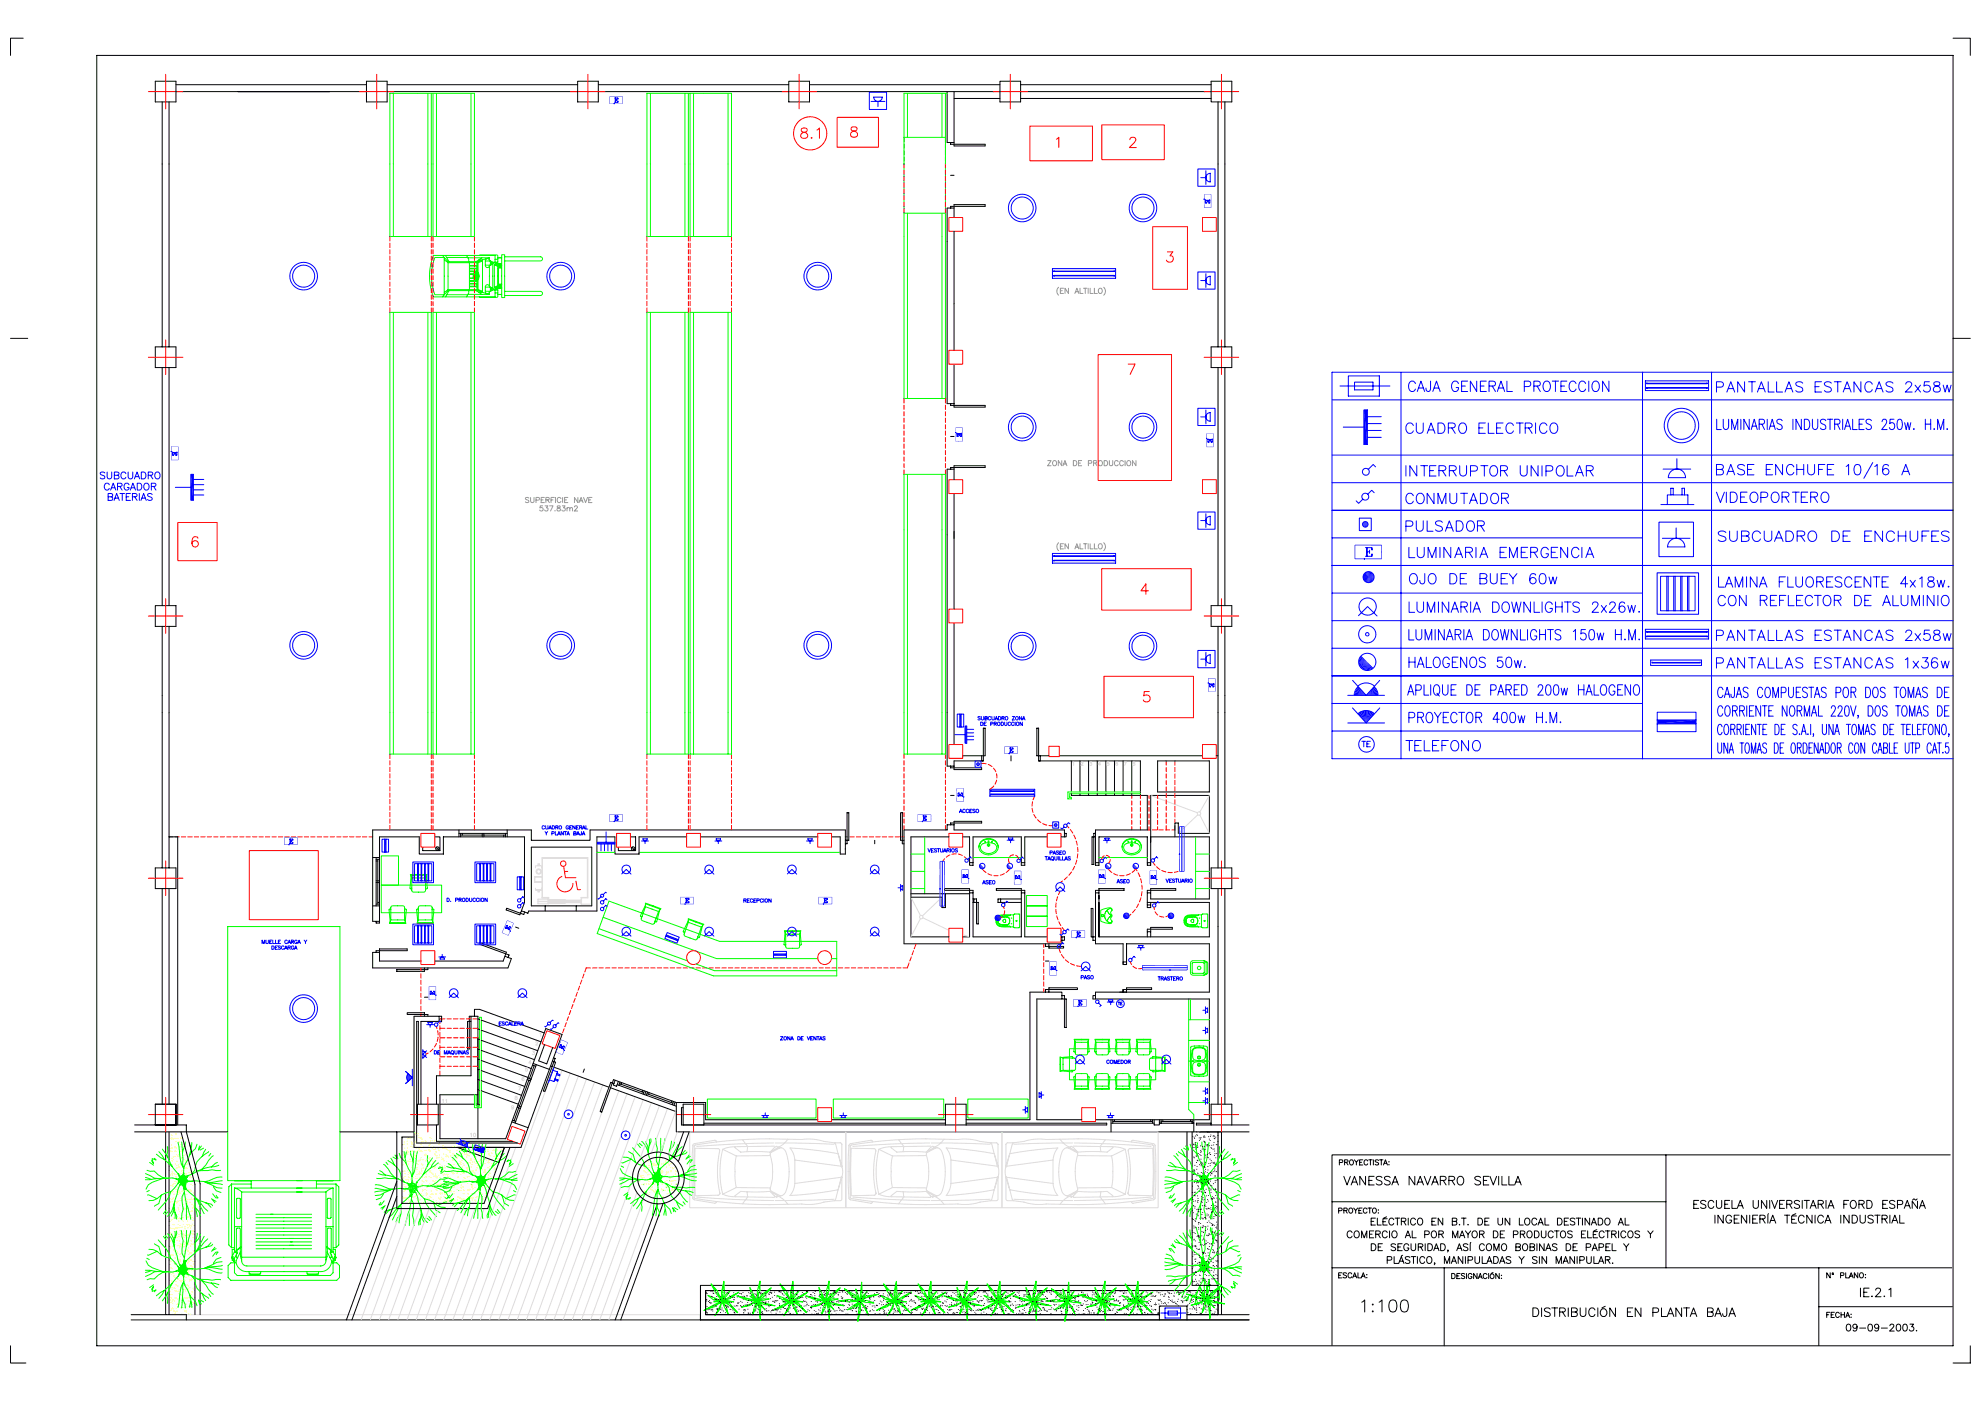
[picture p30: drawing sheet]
<svg xmlns="http://www.w3.org/2000/svg" width="594mm" height="420mm" viewBox="0 0 594 420" stroke-linecap="round" stroke-linejoin="round" font-family="sans-serif">
<g fill="none" stroke="#000" stroke-width=".3">
<path d="M284 160.4v53.3M50.7 187.9v72.4M286.1 186.8v36.5M48.6 208.6v51.7M365.3 208.6v5.1M367.3 208.6v5.1M50.7 251h2.6v86.4M111.8 257.2h2M112.8 257.2v14.5M112.8 257.7h1M112.8 258.2h.5M113.3 257.7v13.4"/>
<path d="M130.4 251h1.5v4.1h-5.1v-1M130.8 254.1l.7 .7M137.6 249.9h14.5M137.6 248.9v2.1M138.1 250.4h13.5M138.1 249.9v1.1M138.7 249.9v.5M144.6 249.9v1.1M145.1 249.9v1.1M151.1 250.4v.6M151.6 249.9v1.1M152.1 248.9v2.1"/>
<path d="M159.3 248.9h-47.5v27.4h2M159.3 254.1v17.6h18.2v-17.6M177 248.9h76.5M179 251v22.2h-20.4l-.3 .7-1.9-.7M210.1 251h35.1M46.6 260.3h6.2v6.2h-6.2zM48.6 266.5v64.7M50.7 266.5v64.7M111.8 271.7h2M112.8 271.1h1M112.8 264.2h1M112.8 264.7h1"/>
<path d="M113.3 270.6h.5M154.6 278l1 .4M157.3 273.5l-.2 .8-5.1-1.9-.2 .5 4.1 1.5 1.4-3.7v-19.7h-24.3v5.1h-7.3v-5.1h-11.9v25.8h-1v-.5M163.5 271.7v1.5M172.8 271.7v1.5M112.8 285.6v-.5h9.3v-.5h-8.3v3.6h12.4M113.8 285.6h-2v4.7h40.5l1.1-2.8-2-.7M127.3 290.3v1h-8.3v-.5h9.3v-.5M127.3 299.1h1M152.4 287.1l.3-.7-9-3.3 .1-.5 8 3-.9 2.6h-20.5M126.2 304.7v.2M127.3 304.8v-1.1h-5.2v.5h6.2v.6"/>
<path d="M131.7 304.8v1.5M141.2 306.3h-1v8.3h.5v-9.8h2.6v36.7M141.2 304.8v17.8h-10.3v8.6M142.3 304.8v-2.1h1.5l19.4 7.1M143.3 317.7l.5 .2M143.3 314.6l.5 .2M143.3 311.6l.5 .2M143.3 308.6l.5 .2M143.3 305.6l.5 .2M144.4 309l16.9 6.1M144.4 312l15.9 5.8M144.4 315l14.9 5.5"/>
<path d="M144.4 318.1l13.9 5M144.4 305.9l17.8 6.5M159.7 319.4l1 .4M159.9 318.9l4.8 1.8M160.2 319.6l-1.4 3.9M160.8 319.3l-6.3 17.5M163.3 313.3l-1.8 4.9 2.5 .8 1.7-4.8M165.1 319.7l.5 .1M166 317.2l.5 .2-3.6 9.8 .5 .1 3.2-8.7-1-.4M40.4 337.4h15.5v2l4.1 15.6v39.3M40.4 339.4h27.9M46.6 331.2v6.2z"/>
<path d="M46.6 331.2h6.2v6.2M49.7 339.4v54.9M50.7 339.4v54.9M54.3 339.4l4.2 15.8v39.1M101.9 339.4h22.3M119 339.4v23.1h27.2l6.7-18.4M125.2 331.2h6.2v6.2h-6.2zM125.5 331.2v-24.9h-.6v36.5h30.3M130.9 337.4v4.9h22.9M131.9 331.2h10.4M142.8 331.2h1M143.3 328.3h-11.4v13.2h19.8l12-33 4.8 1.7-12.3 33.9h-32v-39.3h8.2v1.5h-6.2v24.9"/>
<path d="M143.3 326.7l.5 .2M143.3 323.7l.5 .2M143.3 320.7l.5 .2M144.4 321.1l13 4.7M144.4 324.1l12 4.4M144.4 327.1l11 4.1M153.5 336.4l4.9 1.8M153.7 336l1 .3M155.1 332.1l1 .3M155.3 331.6l1 .3M155.6 332.2l-1.4 3.9M158.1 323.8l1 .3"/>
<path d="M158.3 323.3l1 .4M158.6 324l-2.8 7.7M166.1 320l16.5 6.1M175.2 320.6l-.3 1M183.1 326.2l19.7 7.2M184.1 325l-.9-.4-3.2 8.7 .4 .2 3.6-9.7 18.8 6.8M184.5 324l-.6 1.4 1 .4 .5-1.5M185.1 325.3l17.7 6.4M185.8 325l7.2 2.6M185.9 324.5l-.3 1M186.4 324.7l-.2 .5M192.7 327l-.1 .5"/>
<path d="M193.2 327.2l-.3 .9M193.7 327.3l-.3 1M194 328l7.8 2.8M194.2 327.5l-.4 1M194.7 327.7l-.2 .5M201.5 330.2l-.2 .4M202 330.3l-.4 1M202.5 330.5l-.4 1M202.8 330.6h8.8v5.2h33.6M202.8 330.6v8.8h171.8M204.9 332.2h-.5v5.2h79.1M204.9 337.4v-6.2h6.2v6.2"/>
<path d="M205 339.4l-2.8 7.8M206.7 339.4l-3.3 8.9M211.1 336.8h72.4M119 358.8l-13.5 37M119 354.3l-15.1 41.5M124.2 341h-3.7v19.9h24.7l6.1-16.8M137.1 344.1h14.2l-1.7 4.5zM197.1 361l-12.6 34.8M198.9 360.9l-12.8 34.9M39.3 395.8h335.3M39.3 394.3h16.6M55.9 394.3v1.5z"/>
<path d="M347.7 394.3h-136.1v-7.3h153.7v7.3h-9.3h18.6M356 385.5h-145.9v10.3v-1.5M365.3 387h-153.7v7.3"/>
<circle cx="131.2" cy="254.5" r=".51"/>
<circle cx="197.4" cy="353.3" r="7.8"/>
<circle cx="197.4" cy="353.3" r="6.2"/>
</g>
<g fill="none" stroke="#0f0" stroke-width=".3">
<path d="M116.9 93.7v132.4h12.4v-132.4M118 93.7v132.4M128.3 93.7v132.4M129.9 93.7v132.4h12.4v-132.4M130.9 93.7v132.4M141.2 93.7v132.4M194 93.7v120M195.1 93.7v120M205.4 93.7v120M206.4 93.7v120M206.9 93.7v120M208 93.7v120"/>
<path d="M218.3 93.7v120M219.4 93.7v120M271.1 158.9v54.8M272.1 158.9v54.8M282.5 158.9v54.8M283.5 158.9v54.8M114.3 256.7h5.2v8.8h-5.2zM191.6 255.6h60.4M114.3 265.5h18.1v8.2h-18.1zM117 276.7h4.5M117.2 275.9h4.1l.5 1h-5zM117.2 275.9v-3.7l.5-.5 3.5 .1 .1 4.1"/>
<path d="M117.2 272.8l-.3-.2-.2 .2 .3 3.6M121.3 272.8l.3-.2 .3 .2-.4 3.6M123 266.3l.2 .3 .3-.3M123.1 262.3h4.9l-.4 1h-4.1zM123.3 262.8l-.3 3.5M123.3 262.5h4.5M123.5 263.3v3.7l.5 .5h3.1l.4-.1 .1-4.1M125.2 276.7h4.6M125.5 275.9h4.1l.4 1h-5zM125.5 272.8l-.3-.2-.3 .2 .4 3.6M125.5 275.9v-3.7l.5-.5 3.4 .1 .2 4.1M127.6 266.3l.3 .3 .2-.3"/>
<path d="M127.8 262.8l.3 3.5M129.6 272.8l.3-.2 .2 .2-.3 3.6M179.1 280l34.9 12.7h36.9M179.6 278.5l26.6 9.7M180.9 275.1l34 12.4h30.4M182.6 270.2l33.2 12.1h35.1M193.5 270.8l4.7 1.7-.7 .8-2-.7-1.9-.7zM193.6 271.4l-1.5 3.2 .1 .4 .4-.2M193.6 271.9l-1.3 3.5 .3 .7 3.3 1 .3-.2 1.3-3.6M193.7 271.1l4.3 1.5M196.4 276.2l.2 .3 .3-.1M197.8 273l-.9 3.4"/>
<path d="M214.2 291.1h36.7M142.3 328.3v3.9h2.1v-27.1h-.6v26.6h-1v-3.4M212.1 329.6h32.6v5.7h-32.6zM43.6 352l2.7 1.3 .9 .1M43.6 353.1l1.8 .6M44.1 351l.9 .3 1.2-.1 1.3 1.1 1.2 .8 1.7 .3M44.2 358.4l.3-.1 2.6 1.2M44.8 357l-.8 .4M44.9 348.6l1.2 .8M45.6 347.7l.5 1.3-.7-.9M46.3 347.4l.5 .5-1.2-.4M46.9 346.1l1.2 1 1.2 .6 2.3 2.1"/>
<path d="M47.6 345.4l1.1 1.3 .6 1M48.4 358.4l-.8 2.5-1.3 .9M48.7 353.5l-3 1.1-1.2 .7-.7 1.3M48.7 344.6l1.8 2.9a11 11 0 0 0 3.1 4.7M50.2 343.9l.1 1.2-.3 1.3 .3 .7M51.1 357.4l-2.7 1a4.1 4.1 0 0 1-3.7 1.7M52.7 353.5l.9 .5-.1 .8-2.3 2.7a12.6 12.6 0 0 1-3.7 5.4M53.4 342.6l.4 2.5a11.8 11.8 0 0 0 1.3 5.4v1.3l.2 1 1.3-.3M53.4 354.9l.7-.5-.2 1M53.4 352l.5 1.3-.5 .3a8.9 8.9 0 0 0-4.5-.2l-5.3 .4M53.7 354.6l-.1-1.1 .9 1.7-.6-2.2 1.2 2.9-1-3.1 1.4 2.5M53.9 355.4l-1.6 5.1-.3 3-.7 1.2"/>
<path d="M53.9 355.4l.7-.1 .6 1.1M54.1 352.9l1.5 3.5-1.1-3.7 1.1 2.3-.7-2.7 1.3 2.1-.7-1.7 .6 .4M54.4 352.9l.2 .5M54.5 342.5l.4 5.1-.1 1.5 .3 1.3M54.9 352.2l.8 2.2M55.1 351.7l-.3 .8-.7 .3-.6-.7M55.2 356.4a36.5 36.5 0 0 1 .7 9.3M55.2 356.4l.7 .3M55.2 357.5l-.6 1.4 .3 3.8-.5 3M55.6 342.5l-.1 1.1-.8 2.3M55.8 356.6l2.4 2.1 .9 1.2 2.1 4.1M56.8 342.7l.4 1.7"/>
<path d="M57.5 342.6v1.1a11.7 11.7 0 0 1-2 5.4l-.4 1.3M57.8 354.2l-1.9 .3-.3 1.5 .3 .7M58.4 359l1.2 1 2.6 .9 1.1 1.2M58.6 359.3l-.1 2.6 .6 3M59 359.7l3.3 3.5M59.1 343.2l-.5 1.3-1.2 1.1-.5 .9M59.8 343.7l-.2 1M60.4 343.7l-.9 1.2 .1-.1M61 344.3l-1 .6M61.2 354.3l3.8 1.9 1.6 .1M61.7 344.7l-1.1 2.1M61.9 354.7l4.8 .6"/>
<path d="M62.6 345.4v.1a7.8 7.8 0 0 0-4 4.2l-.2 1.3-1 1.2M63.2 345.9l-.6 .8M63.5 359.5l.9 1.2M63.6 359.7l1.2 .6M63.8 358l.9 1.2h.7M64 355.9l.8 1.2 1.5 .5M64 346.6l-1.5 1.5-.7 1.2-1.3 1.4-4 1.8-.6 .9 .4 .7 1.4 .1M64.8 358.5l.5 .7M65.2 348.6l-.7 .3-1.2 1.1M65.6 349.4l-5.2 1.3M66.1 351h-1.3l-1.2-.2-4.2 .3M66.6 353a5.9 5.9 0 0 0-4 1.1l-1.2 .3"/>
<path d="M66.7 354.1h-.4a9.7 9.7 0 0 1-5.1 .2l-2.4-.2-1.3 .2M69.4 355.1l-.8 .8v17.5l.8 .8h.9M69.4 355.1v19.1M69.4 355.1h5.9M70.3 354.1h5M70.3 356.3l1.2 .4 1 .8M70.3 356.3v19.1M70.3 356.3h29.6M71.2 359.4h.7l.2 .2v5.6l-.2 .2h-.7l-.2-.2v-5.6zM72.5 357.5v20.6l.1 .7 .4 .5 1 .4h22.2l1-.4 .4-.5 .1-.7v-20.6M72.5 357.5h25.2M75.3 354.1v2.2"/>
<path d="M88.9 354.1h13v-76.2h-33.6v76.2h22.3M94.9 354.1v2.2M94.9 355.1h5.9M98.3 359.4h.8l.2 .2v5.6l-.2 .2h-.8l-.2-.2v-5.6zM99.9 356.3l-1.2 .4-1 .8M99.9 354.1h-5M99.9 356.3v19.1M100.8 355.1l.8 .8v17.5l-.8 .8h-.9M100.8 355.1v19.1M112.5 356.4h.3a11.6 11.6 0 0 0 6.1 .1h2.3M112.5 355.3a6.1 6.1 0 0 1 3.8 1.1l1.2 .3M112.9 353.4l2.5-.2 4 .3"/>
<path d="M113.4 351.9l5 1.2M113.9 351.1l1.7 1.4M115 358.1l-.8 1.2-1.4 .5M115 349.2l1.4 1.4 .7 1.1 1.2 1.4 2.7 1.4 1.2 .3M115.8 348.5l.5 .7M116.4 348v.1a7.4 7.4 0 0 1 3.8 4l.2 1.3 .9 1.1M117 356.9l-4.6 .6M117.2 347.3l1.1 2.1M117.7 356.6l-3.7 1.8-1.5 .1M117.8 347l1 .6M118.4 346.4l.9 1M119 346.4l.3 .9"/>
<path d="M119.7 345.9l.5 1.2 1.7 2M121 356.5l1.8 .3 .3 1.4-.3 .7M121.2 345.4l.1 1a11.2 11.2 0 0 0 1.9 5.2l.3 1.3M121.9 345.4l-.4 1.6M122.9 358.7l-1.1 1.1a10.2 10.2 0 0 0-3.4 4.6l-.7 1.5M123.1 345.2l.1 1.1 .7 2.2M123.4 359.7l.6 1.3-.3 3.6 .6 3M123.5 358.6l-.7 .3M123.5 358.6a33.6 33.6 0 0 0-.8 9M123.5 358.6l.5-1.1 .7 .1 1.5 5 .3 2.8 .6 1.1M123.6 354.1l.2 .7 .7 .4 .6-.7M123.7 354.6l-.8 2.1"/>
<path d="M124.1 345.2l-.3 6.3-.2 1.3M124.2 355.2l-.2 .5M124.5 355.2l-1.4 3.4 1-3.6-1.1 2.2 .7-2.6-1.2 2.1 .6-1.6-.5 .3M124.9 356.9v-1.1l-.8 1.7 .6-2.1-1.2 2.8 1-3-1.4 2.3M125.2 354.4l-.5 1.2 .4 .3a24.3 24.3 0 0 1 8.3 .2h1.2M125.2 345.4l-.4 2.3a12.6 12.6 0 0 1-1.3 5.2l.1 1.3-.3 .9-1.2-.3 .7 .9-.4 .7-1.4 .1M125.2 357.1l-.7-.4 .2 1M125.9 355.8l-1 .5 .2 .8 2.2 2.5a12.3 12.3 0 0 0 3.6 5.2M127.4 359.5l2.6 1a3.9 3.9 0 0 0 3.6 1.6M128.2 346.5l-.1 1.3 .3 1.2-.3 .7M129.7 355.8l2.9 1 1.2 .8 .6 1.2M129.7 347.3l-1.8 2.8a10.2 10.2 0 0 1-2.9 4.4"/>
<path d="M130.7 348l-1.1 1.2-.4 1.1M131.4 348.7l-2.3 1.6-2.2 2M132 349.9l-.5 .5 1.2-.4M132.7 350.2l-.5 1.3 .6-.9M133 354.3h.3a11.6 11.6 0 0 0 6.1 .1h2.3M133.1 353.3a5.8 5.8 0 0 1 3.7 1l1.3 .3M133.4 351.1l-1.2 .8M133.5 359.2l.7 .3M133.5 351.3l2.4-.2 4.1 .3M134 349.8l5 1.2M134.1 353.4l-.9 .3-1.2-.1-1.1 1.1-1.3 .7-1.5 .3M134.4 349l1.8 1.4"/>
<path d="M134.6 354.3l-2.6 1.3-.9 .1M134.6 355.4l-1.8 .6M134.7 358.5l-.4 .7M135.6 356l-.9 1.1-1.4 .6M135.6 347.1l1.3 1.4 .7 1.2 1.3 1.3 3.8 1.7M135.7 358l-.9 1.2h-.6M135.8 359.6l-1.1 .6M136 359.4l-.9 1.2M136.3 346.4l.5 .7M136.9 345.9v.1a7.4 7.4 0 0 1 3.8 4l.2 1.3 1 1.1M137.5 354.8l-4.6 .6M137.8 345.2l1 2.1"/>
<path d="M138.2 354.5l-3.6 1.8-1.5 .1M138.4 344.9l.9 .6M139 344.3l.8 1.2v-.2M139.5 344.3l.3 .9M140.3 343.8l.4 1.2 1.2 1.1 .5 .9M140.3 359.6l-3.2 3.4M140.7 359.3l.1 2.5-.6 2.8M140.9 359l-1.2 .9-2.4 .9-1.1 1.1M141.5 354.4l1.8 .3 .3 1.4-.3 .7M141.7 343.2l.1 1.1a11 11 0 0 0 1.9 5.2l.4 1.3M142.4 343.3l-.4 1.6M142.7 352.7l.6 .9-.4 .7-1.4 .1"/>
<path d="M143.4 356.6l-1.1 1.1a10 10 0 0 0-3.4 4.6l-.7 1.4M143.6 343.1l.1 1.1 .6 1.2 .1 1M143.9 357.6l.6 1.3-.2 3.6 .5 2.9M144 356.5l-.7 .3M144 356.5a33.6 33.6 0 0 0-.7 8.9M144 356.5l.5-1.1 .7 .1 1.5 4.9 .4 2.8 .6 1.2M144.1 352l.3 .7 .6 .3 .6-.6M144.2 352.5l-.7 2.1M144.7 343.1l-.3 6.3-.3 1.3M144.7 353.1l-.2 .5M145 353.1l-1.4 3.4 1-3.6-1 2.2 .6-2.6-1.2 2.1 .7-1.6-.6 .3M145.4 354.8l.1-1.1-.8 1.6 .5-2-1.1 2.7 .9-3-1.3 2.4"/>
<path d="M145.7 352.3l-.5 1.2 .5 .3a25.9 25.9 0 0 1 8.2 .2h1.2M145.7 343.2l-.3 2.4a12.4 12.4 0 0 1-1.3 5.2v1.3l-.2 .9-1.3-.3M145.7 355l-.7-.4 .2 1M146.4 353.7l-.9 .5 .1 .7 2.2 2.6a12.6 12.6 0 0 0 3.6 5.2M147.9 357.4l2.6 1a3.9 3.9 0 0 0 3.6 1.6M148.8 344.4l-.1 1.3 .2 1.2-.2 .7M150.2 353.7l2.9 1 1.2 .8 .6 1.2M150.2 345.2l-1.7 2.8a10.2 10.2 0 0 1-3 4.4M150.5 358.4l.7 2.4 1.3 .8M151.2 345.9l-1 1.2-.5 1.1M152 346.6l-2.4 1.6-2.2 2M152.5 347.8l-.5 .5 1.2-.4"/>
<path d="M153.2 348.1l-.5 1.3 .7-.9M153.9 349l-1.2 .8M154 357.1l.7 .3M154.5 358.4l-.3-.1-2.4 1.1M154.6 351.3l-.9 .3-1.1-.1-1.2 1.1-1.2 .7-1.6 .3M155.1 352.2l-2.6 1.3-.9 .1M155.1 353.3l-1.7 .6M185.8 353.3l5.4 .4a8.9 8.9 0 0 0 4.5-.2l.4 .3-.5 1.3M186 350.5l.7 1.3 1.2 .7 3 1.1M186.2 349.7l.8 .4M186.9 347a4.1 4.1 0 0 1 3.7 1.7l1.3 .6 1.4 .4M187.6 353.4l-1.7 .6"/>
<path d="M187.6 359.1l.7-1-.5 1.3M187.8 359.7l1.3-.5-.6 .5M188.3 357.7l-1.2 .8M188.5 345.3l1.4 .9 .7 2.5M189.3 347.6l-2.5 1.2-.4-.1M189.4 353.7l-.9 .1-2.6 1.3M189.7 344.2a13 13 0 0 1 3.7 5.4l2.3 2.7 .2 .8-1 .5M191.2 343.1l.8 1.1M191.5 359.3l-.5 1.1-1.1 1.3M191.7 342.9l.9 .7M192.4 342.3a5.6 5.6 0 0 1 2.1 4M192.6 360l-.4 .7 .4 1.2-.2 1.3"/>
<path d="M192.6 353.7l-1.6 .3-1.3 .8-1.2 1.1-1.2-.1-1 .3M193.6 342.4l.6 1.2 .3 3 1.6 5.1M193.8 357.3l-2.3 2-1.2 .7-1.2 1M194.7 341.7l-.2 3.2M195.2 341.5v.8l-.5 1.3M195.7 355l.6-.7 .7 .3 .3 .8M195.8 354.9l-.1 .1a10.8 10.8 0 0 0-3 4.6l-1.8 2.9M196.2 351.7l.1 1-.7-.5M196.6 341.4l.5 3-.3 3.8 .7 1.3M196.8 353.7l-.2 .5M197.3 356.7l-.3 1.4-.3 6.5M197.3 356.7l.4 1.3a11.4 11.4 0 0 1 2.1 6.5"/>
<path d="M197.4 350.7l-.6 1.1-.7-.1M197.8 351.8l-1.5 2.5 1-3.1-1.2 2.9 .6-2.2-.8 1.7v-1.2M198 352.7l-.8 2.2M198.1 350.4l-.3 .7 .3 1.5 .8 .2h1.1M198.1 350.4l-.7 .3M198.2 341.4a36.5 36.5 0 0 1-.8 9.3M198.3 354l-.5 .4 .6-1.7-1.2 2.1 .7-2.7-1.1 2.3 1-3.8-1.5 3.6M198.7 354.6l1.3 .4 2.8 1.4 1.2 1.4 .7 1.3 1.5 1.4M199.5 341.4l-1.4 4.8M199.6 354.9l1.1 1.2a5.4 5.4 0 0 0 2.9 4.8l1.2 .8M199.8 352.8l1.2 .2 2.4-.2a11.1 11.1 0 0 1 5.5 .2M200 352.8l-1.5 .2-.4 .7 .7 .9-1.3-.3-.2 1v1.3a15.1 15.1 0 0 0-1.4 6.7l-.3 1.2"/>
<path d="M201.4 342.2l-.7 3 .2 2.6M201.6 356l4.2 .3 2.6-.2M202.3 342.5l-.4 1.2-1 1.3M202.6 356.4l5.3 1.3M203.5 343.1l-.8 1.6a10.4 10.4 0 0 1-3.5 4.7l-1.2 1.1M203.6 352.7l1.3 .3a6.3 6.3 0 0 0 3.9 1.1M204.6 343.9l-3.4 3.5M205.5 345l-1.1 1.2-2.5 .9-1.2 1M205.5 357.1l1.3 1.1 .6 .3M206 345.5l-.4 .4-1.7 .5M206.6 346.4l-.9 1.2M207 346.8l-1.1 .6"/>
<path d="M207.5 347.9l-.5 .7M207.6 347.9h-.6l-1 1.2M208.5 349.5l-1.5 .5-.8 1.2M208.8 350.8l-1.6 .1-3.7 1.9M208.9 351.8l-4.7 .6M43.8 378.1l.7 1.3 1.2 .8 3 1.1M44 377.4l.8 .3M44.7 374.7a4.2 4.2 0 0 1 3.7 1.7l2.7 1M46.3 373l1.3 .8 .8 2.6M47.1 375.3l-2.6 1.1h-.3M47.5 371.8a12.8 12.8 0 0 1 3.7 5.5l2.3 2.7 .1 .7-.9 .6M49 370.8l.8 1"/>
<path d="M49.5 370.5l.9 .8M49.8 362.9l-.8 1.1M50.2 370a5.4 5.4 0 0 1 2 3.9M50.4 363.5l-.9 .7M51.3 370.1l.7 1.2 .3 2.9 1.6 5.1 .7 .2 .6-1.1M52.2 362.2l.3 3.2M52.2 360.8a5.5 5.5 0 0 1-2 3.9M52.5 369.3l-.3 3.2M52.5 363.5l.5 1.2-.1 .9M52.9 369.2l.1 .8-.5 1.2M53.9 379.3l.2 1-.7-.4M54.4 369l.5 3.1-.3 3.7 .6 1.4"/>
<path d="M55.5 379.5l-1.4 2.4 1-3.1-1.2 2.9 .6-2.2-.9 1.7 .1-1.1M55.9 378.1l-.3 .7 .3 1.4 1.9 .3M55.9 360.9l1.3 4.8M55.9 378.1l-.7 .3M55.9 369a36.5 36.5 0 0 1-.7 9.4M57.2 369.1l-1.3 4.7M58.6 362.1l1 1.3 .5 1.2M59.1 369.8l-.6 3.1 .1 2.5M60.1 370.2l-.5 1.2-1 1.2M61.2 370.8l-2.1 4-.9 1.3-2.4 2.1M61.6 360.7l1.8 .4 .4 .5M62.3 371.5l-3.3 3.6"/>
<path d="M63.3 372.7l-1.1 1.1-2.6 1-1.2 1M63.8 373.1l-.4 .5-1.8 .5M64.4 374.1l-.9 1.2M64.8 374.5l-1.2 .6M65.3 375.5l-.5 .8M65.4 375.5h-.7l-.9 1.2M66.3 377.1l-1.5 .6-.8 1.2M66.6 378.4l-1.6 .2-3.8 1.8M66.7 379.5l-4.8 .6M69.6 377.5v.5h.2M69.9 377.4l-.1-.5v1.1l.7 .7-.6-.8v-.5M70 378h.3"/>
<path d="M70.3 378.5v3.2l.8 .8h28l.8-.8v-3.2M70.3 377.3v1.1M70.3 378.7h-1.1l-.8 .8v3.6l.8 .9h31.8l.8-.9v-3.6l-.8-.8h-1.1M70.3 367.9h2.2M70.3 374.7h-.7v2M70.9 375.2l-.6 .2-.9 1.7 .4 .5M70.9 376.3v.8h.4M71 375.2l.2 .5-.2 .3M71.1 374.8l1.1-.8v.1l-1.1 .8-.3 .8zM71.2 375.8l-1 1.7-.3 .1M72.1 374v-5.5l-1-.2-.2 .2v6.6M72.1 374.2v1.4"/>
<path d="M72.5 377.8l-.3-.7-.1-1.6-1.3 2.6a3.3 3.3 0 0 0 3.2 3.3h22.2a3.3 3.3 0 0 0 3.2-3.3l-1.3-2.6-.1 1.6-.3 .7M72.5 377h25.2M76.8 364.2h16.7M76.8 365.2h16.7M76.8 366.2h16.7M76.8 367.3h16.7M76.8 368.3h16.7M76.8 369.3h16.7M76.8 370.4h16.7M76.8 371.4h16.7M76.8 372.4h16.7M76.8 373.5h16.7"/>
<path d="M76.8 374.5h16.7M97.7 367.9h2.2M98 373.9v.2l1.1 .8 .4 .8-.3-.9-1.2-.8M98.1 374v-5.5l.2-.2h.8l.2 .2v6.6M98.1 374.2v1.4M99 375.8l1 1.7 .3 .1M99.3 375.2l-.3 .5 .2 .3M99.3 375.2l.6 .2 .9 1.7-.3 .5M99.3 376.3v.8h-.4M99.9 378h.3M99.9 374.7h.7v2M99.9 377.3v1.1"/>
<path d="M100.3 377l.2 .2-.1 .8-.7 .7a1.67 1.67 0 0 0 .6-1.7zM100.6 377.5v.5h-.2M114.2 360.6l-.5 .7M115.2 360.1l-.9 1.2h-.6M115.3 361.8l-1.1 .5M115.5 361.5l-.9 1.2M117.3 362.7l-1.7 .5-.4 .4M119.8 361.8l-3.2 3.3M120.2 361.4l.1 2.5-.6 2.9M120.2 364.1l-1 1.2-.5 1.2M120.4 361.1l-1.2 1-2.5 .8-1 1.1M122.8 362.9l-1.3 4.6"/>
<path d="M126 365.4l-.5 1.2 .1 .8M126.3 364.2l-.3 3.1M126.3 362.9a5.2 5.2 0 0 0 1.9 3.7M128.1 365.4l.8 .7M128.6 364.8l.8 1.1M130 360.5l.7 2.4 1.3 .8M134 360.5l-.3-.1-2.5 1.1M137.8 360.6l-1.7 .4-.4 .5M140.7 362l-1 1.2-.4 1.1M143.3 360.8l-1.3 4.6M146.6 363.3l-.5 1.2v.8M146.8 362.1l-.2 3"/>
<path d="M146.8 360.7a5.3 5.3 0 0 0 2 3.8M148.6 363.2l.9 .8M149.1 362.7l.8 1M197 361.2l.1 1.1 .6 1.2 .1 1.1M199.1 360.6l1.8 2 .4 1.3M199.5 362.7l-.4 1.7M201.8 362.3l-.1-.1 .9 1.2M201.8 362.4l.3 1M202.2 362.2l1.1 .6M202.8 360.3l1.1 2.1M204.9 360.4l.5 .8M43.6 381l5.3 .3a9.6 9.6 0 0 0 4.5-.1l.5 .2-.5 1.4"/>
<path d="M45.4 381l-1.8 .6M45.4 386.7l.7-.9-.5 1.3M45.6 387.3l1.2-.5-.5 .6M46.1 385.3l-1.2 .9M47.2 381.3l-.9 .1-2.7 1.4M49.3 387l-.6 1.1-1.1 1.3M50.3 387.6l-.3 .8 .3 1.2-.1 1.3M50.4 381.3l-1.7 .3-1.2 .8-1.3 1.2-1.2-.1-.9 .3M51.6 384.9l-2.3 2.1-2.4 1.6M53.5 382.7l.6-.8 .7 .4 .3 .8M53.6 382.6l-.1 .1a10.1 10.1 0 0 0-3 4.5l-1.8 2.9M54.6 381.3l-.2 .6"/>
<path d="M54.7 388.9l.8 2.2 .1 1.2M55.1 384.4l-.3 1.3 .1 1.5-.4 5.1M55.1 384.3l.4 1.3a11.8 11.8 0 0 1 2 6.5M55.7 380.4l-.8 2.1M56.1 381.7l-.6 .3 .7-1.6-1.3 2.1 .7-2.7-1.1 2.3 1.1-3.8-1.5 3.6M56.6 382.2l-1.3-.2-.2 .9v1.4a14.2 14.2 0 0 0-1.4 6.7l-.3 1.1M56.9 388.3l.5 .8 1.2 1.2 .5 1.3M57.2 390.4l-.4 1.6M57.4 382.6l1 1.2a5.3 5.3 0 0 0 3 4.7l1.2 .9M57.5 380.5l1.3 .1 2.4-.2a11.8 11.8 0 0 1 5.5 .2M57.7 380.5l-1.4 .1-.4 .7 .6 .9 4 1.9 1.3 1.4 .7 1.2 1.5 1.5M59.4 383.6l4.2 .3 1.2-.2 1.3 .1"/>
<path d="M59.6 390l-.1-.2 .9 1.3M59.6 390.1l.2 1M60 389.8l1 .6M60.4 384l5.2 1.3M60.6 387.9l1.1 2.2M61.4 380.3l1.2 .3a6.2 6.2 0 0 0 4 1.1M62.6 388.1l.6 .7M63.3 384.7l1.2 1.1 .7 .4M74.7 381.4v.7h3.5v-.7M75.1 382.1h2.8M92.1 381.4v.7h3.4v-.7M92.3 382.1h2.8"/>
<path d="M213.3 385.1l1.8 2 1.4 3.1-.2-2.6 .8-3.4 .2 3.6-.8 2.4 1.1-1.9 1.3-1.1-2.4 3 5.1-2.7-2.7 1.9-2.4 .8 1.6-.2 2 .4-3.3-.2 1.9 .5 2.5 3-2.7-2.4-2-1.1 1.3 1.6 .6 2.2-1.9-3.8-2-2.6zM213.3 385.1l1.3 1.8M214 391.6l-2.5 1.1M214.2 389.5l2.3 .7-4.2-1.7 1.5 1.2 2.7 .5-1.3-.1-1.2 .3 2.5-.2-5.4 2.8 3.2-1.1 2.2-1.7-2.1 4.4 1.5-2 .6-2.4M215.1 387.8l.9 1.5M215.5 392.8l-.6 .9M216.5 387.6l.6 .1M216.5 390.2l.7 1.3M216.5 390.2l-2.1 1.4M216.7 388l-.2 1.7M217 384.7l-.2 2.7M217.1 390.4l1.3 .6"/>
<path d="M217.6 392.5l.6 1.3M218.9 391.4l2.3 2.3M220.9 387.9l-1.9 1.2v.2M221.5 388.7l2.5 .9M224.4 389.8l2.5 .4M224.4 391.5l-1 .3M225.6 388.1l1.3 2.1-2-4.1 .3 1.9 1.7 2.2-1-1-1-.5 2 1.5-5.9-1.6 3.1 1.4 2.8 .2-4.5 1.8 2.4-.5 2.1-1.3M226.2 392.7l-.4 1.3M226.9 390.2l-.4 1.4M227.2 390.7l.6 1.4M227.5 387.5l-.4 1.7M227.9 392.7l.1 3.2"/>
<path d="M227.9 384.2v2.7l-1 3.3 1.6-2.1 2.8-1.9-2.3 2.7-2.1 1.3 2-.7 1.8 .1-3.8 .6 5.6 1.4-3.4-.4-2.2-1 1.3 .9 1.2 1.7-2.3-2.4 1 1.7-.1 3.8-.4-3.6-.7-2.1-.1 2.1-1.1 2 1.2-4.1 .3-3.3zM227.9 384.2l-.2 2.3M228.5 388.7l-1.3 1.1M228.6 388.3l.4 .5M229.3 391.2l.1-.1 2.3 .4M231 386.5l-2 1.8M233.9 385.1l1.9 2 1.4 3.1-.2-2.6 .8-3.4 .2 3.6-.8 2.4 1.1-1.9 1.3-1.1-2.4 3 5.1-2.7-2.7 1.9-2.4 .8 1.6-.2 2 .4-3.3-.2 1.9 .5 2.5 3-2.7-2.4-2-1.1 1.3 1.6 .6 2.2-1.9-3.8-2-2.6zM233.9 385.1l1.4 1.8M234.7 391.6l-2.5 1.1M234.9 389.5l2.3 .7-4.2-1.7 1.5 1.2 2.7 .5-1.3-.1-1.2 .3 2.5-.2-5.4 2.8 3.2-1.1 2.2-1.7-2.1 4.4 1.5-2 .6-2.4M235.8 387.8l.9 1.5M236.2 392.8l-.6 .9"/>
<path d="M237.2 387.6l.6 .1M237.2 390.2l.7 1.3M237.2 390.2l-2.1 1.4M237.4 388l-.2 1.7M237.7 384.7l-.2 2.7M237.8 390.4l1.3 .6M238.3 392.5l.6 1.3M239.6 391.4l2.3 2.3M241.6 387.9l-1.9 1.2v.2"/>
</g>
<g fill="none" stroke="#f00" stroke-width=".3">
<path d="M116.9 226.1v1.4M116.9 228.1v1.3M116.9 230.1v1.3M116.9 232v1.3M116.9 234v1.2M116.9 235.9v1.3M116.9 237.8v1.3M116.9 239.8v1.3M129.3 226.1v1.4M129.3 228.1v1.3M129.3 230.1v1.3M129.3 232v1.3"/>
<path d="M129.3 234v1.2M129.3 235.9v1.3M129.3 237.8v1.3M129.3 239.8v1.3M129.9 226.1v1.4M129.9 228.1v1.3M129.9 230.1v1.3M129.9 232v1.3M129.9 234v1.2M129.9 235.9v1.3M129.9 237.8v1.3M129.9 239.8v1.3"/>
<path d="M142.3 226.1v1.4M142.3 228.1v1.3M142.3 230.1v1.3M142.3 232v1.3M142.3 234v1.2M142.3 235.9v1.3M142.3 237.8v1.3M142.3 239.8v1.3M49.7 258.2v10.4M50.7 251h1.1M52.5 251h1.2M54.4 251h1.3"/>
<path d="M56.3 251h1.3M58.3 251h1.3M60.2 251h1.3M62.1 251h1.3M64.1 251h1.3M66 251h1.3M68 251h1.3M69.9 251h1.3M71.9 251h1.3M73.8 251h1.3M74.8 255.1h20.7v20.7h-20.7zM75.7 251h1.3"/>
<path d="M77.7 251h1.3M79.6 251h1.3M81.6 251h1.2M83.5 251h1.3M85.4 251h1.3M87.4 251h1.3M89.3 251h1.3M91.2 251h1.3M93.2 251h1.3M95.1 251h1.3M97.1 251h1.3M99 251h1.3"/>
<path d="M100.9 251h1.4M102.9 251h1.3M104.8 251h1.3M106.8 251h1.3M108.7 251h1.3M110.7 251h1.1M116.9 241.7v1.3M116.9 243.7v1.3M116.9 245.6v1.3M116.9 247.5v1.4M126.2 249.9h4.2v4.2h-4.2zM129.3 241.7v1.3"/>
<path d="M129.3 243.7v1.3M129.3 245.6v1.3M129.3 247.5v1.4M129.9 241.7v1.3M129.9 243.7v1.3M129.9 245.6v1.3M129.9 247.5v1.4M142.3 241.7v1.3M142.3 243.7v1.3M142.3 245.6v1.3M142.3 247.5v1.4M169 259.8l.6 3.4"/>
<path d="M44.5 263.4h10.3M126.2 285.1h4.2v4.2h-4.2zM126.2 290.3v1.1M126.2 292v1.3M126.2 294v1.3M126.2 295.9v1.3M126.2 297.8v1.3M126.2 299.8v1.3M172.5 299.4l-.5 1.2M173.1 297.6l-.4 1.2M173.8 295.8l-.4 1.2M174.5 293.9l-.5 1.2"/>
<path d="M175.1 292.1l-.4 1.2M177.1 290.3h-1.3l-.4 1.2M177.7 290.3h1.3M179.6 290.3h1.3M181.6 290.3h1.3M183.5 290.3h1.3M185.5 290.3h1.3M187.4 290.3h1.3M189.4 290.3h1.2M191.3 290.3h1.3M193.2 290.3h1.3M195.2 290.3h1.3"/>
<path d="M197.1 290.3h1.3M199.1 290.3h1.2M201 290.3h1.3M202.9 290.3h1.3M204.9 290.3h1.3M206.8 290.3h1.3M208.7 290.3h1.3M210.7 290.3h1.3M212.6 290.3h1.3M214.6 290.3h1.3M216.5 290.3h1.3M218.5 290.3h1.3"/>
<path d="M220.4 290.3h1.3M222.3 290.3h1.3M224.3 290.3h1.3M226.2 290.3h1.3M228.2 290.3h1.2M230.1 290.3h1.3M232 290.3h1.3M234 290.3h1.3M235.9 290.3h1.3M237.8 290.3h1.3M239.8 290.3h1.3M241.7 290.3h1.3"/>
<path d="M243.7 290.3h1.3M245.6 290.3h1.3M247.5 290.3h1.4M249.5 290.3h1.3M251.4 290.3h1.3M253.4 290.3h1.3M255.3 290.3h1.3M257.3 290.3h1.3M259.2 290.3h1.3M261.1 290.3h1.3M263.1 290.3h1.3M265 290.3h1.3"/>
<path d="M267 290.3h1.2M268.9 290.3h1.3M270.8 290.3h1.3M126.2 301.7v1.3M126.2 303.7v1.1M131.9 307.6v1.3M131.9 309.6v1.3M131.9 311.5v1.3M131.9 313.4v1.3M131.9 315.4v1.3M131.9 317.3v1.3M131.9 319.3v1.2"/>
<path d="M131.9 314.1h1.5M131.9 316.9h1.5M131.9 319.8h1.5M131.9 311.2h1.5M131.9 308.4h1.5M133.4 305.6h-1.5v1.4M134.1 314.1h1.3M134.1 316.9h1.3M134.1 319.8h1.3M134.1 311.2h1.3M134.1 305.6h1.3M134.1 308.4h1.3"/>
<path d="M136 314.1h1.3M136 316.9h1.3M136 319.8h1.3M136 311.2h1.3M136 305.6h1.3M136 308.4h1.3M137.9 314.1h1.3M137.9 316.9h1.3M137.9 319.8h1.3M137.9 311.2h1.3M137.9 305.6h1.3M137.9 308.4h1.3"/>
<path d="M139.9 314.1h1.3M139.9 316.9h1.3M139.9 319.8h1.3M139.9 311.2h1.3M139.9 305.6h1.3M139.9 308.4h1.3M141.8 314.1h1.5M141.8 316.9h1.5M141.8 319.8h1.5M141.8 311.2h1.5M141.8 305.6h1.5M141.8 308.4h1.5"/>
<path d="M164 309.1l3.9 1.4-1.4 3.9-3.9-1.4zM169.2 308.5l-.5 1.3M169.8 306.7l-.4 1.2M170.5 304.9l-.4 1.2M171.2 303.1l-.5 1.2M171.8 301.2l-.4 1.3M44.5 334.3h10.3M49.7 329.1v10.3M123.1 334.3h9.9M128.3 329.1v10.3M131.9 321.2v1.4M153.6 337.8l3.8 1.4-1.4 3.9-3.9-1.4z"/>
<path d="M202.8 334.3h10.3M208 329.1v10.3"/>
</g>
<g fill="none" stroke="#dcdcdc" stroke-width=".3">
<path d="M162.5 257.2v12.1M162.7 257.4v11.7M176.1 257.4v11.7M176.3 257.2v12.1M160.3 264.6h2.2M160.4 264.5h2.1M160.6 266.4v.5h1.8M161.1 267.1h.8M161.3 270.4h13v.3M161.3 270.3h13M161.5 267.1l.3 .4h-.5zM162.4 266.4v.5h-1.8"/>
<path d="M164.3 270.9h5.1M164.3 270.7h5.1M164.3 270h5.1M164.3 269.8h5.1M159.3 318.8h-.7l.5-.7v1M159.7 315.2h.6l-.3 .4a.34 .34 0 0 1 .2 .6 .34 .34 0 0 1-.6-.1M160.7 312.6l.4-.2 .2 .3-.6 .7h.6M161.9 309.9l.3-.1v1M132.7 329.9l.2-.2v1.1M133.7 329.9l.2-.2v1.1M154 331.9a.32 .32 0 0 1-.4 .3 .32 .32 0 0 1-.1-.5 .32 .32 0 0 1 .5 0l-.1 .9-.5-.1M154.5 328.8v.2a.52 .52 0 0 1 .5 .7h-.5v-.4l.6-.3-.1-.2z"/>
<path d="M155.5 325.9h.6l-.4 1M157.1 323.2v-.1a.46 .46 0 0 0-.6 .4 .46 .46 0 0 0 .6 .4 .32 .32 0 0 0-.1-.4 .32 .32 0 0 0-.5 .2M158.1 320.2h-.5v.5a.36 .36 0 0 1 .5-.1 .36 .36 0 0 1 0 .6 .36 .36 0 0 1-.6-.2M166.2 320.1l-27.6 75.7M168.6 320.9l-27.3 74.9M171 321.8l-26.9 74M173.4 322.7l-26.6 73.1M175.9 323.6l-26.3 72.2M178.3 324.5l-26 71.3M180.7 325.4l-25.6 70.4M183.2 326.2l-25.4 69.6M185.6 327.1l-25 68.7"/>
<path d="M188 328l-24.7 67.8M190.5 328.9l-24.4 66.9M192.9 329.8l-24.1 66M195.3 330.7l-23.7 65.1M197.8 331.6l-6 16.3M200.2 332.4l-4.9 13.4M202.6 333.3l-4.4 12.2M203.1 339.4l-2.4 6.8M206.8 339.4h46.9v22.8h-46.9zM141.1 340.1l.3-.2v1M154.6 344.1l-18.8 51.7M189.7 353.7l-15.4 42.1"/>
<path d="M191 357.6l-13.9 38.2M193 359.7l-13.1 36.1M208 351.5l.3 7.8a115.7 115.7 0 0 0 22.6 2l12.9-.1 6.5-1.1M208.9 359l11.6 .7 11.5 .3M214.9 342.5l-.5-.5-6.2 1-.4 .3a104.7 104.7 0 0 0 0 16.3l.4 .2 6.2 1 .5-.5M215.9 357.7l-.1 .4-.5 .3-6.8 .2-.2-7.1 .1-7.1 6.9 .1 .5 .3a32.6 32.6 0 0 0 .1 13.2M216.7 358.1l1.5 .5 2.2 .3M216.7 344.7a28.2 28.2 0 0 0 0 13.4M216.7 344.7l4.1 2M220.4 343.9l-2.2 .3-1.5 .5M220.8 346.7a29.7 29.7 0 0 0 0 9.5M220.8 356.2l10.1 .1"/>
<path d="M220.8 356.2l-4.1 1.9M222.6 341.8l1.6 2-.2 1.6M224 357.4l.2 1.6-1.6 2M230.9 357.3a13.5 13.5 0 0 1 4.9 3.2l.5 .7M230.9 357.3l-4.4 .2-4.4-.2-1.7 1.4 .2 .2 11.7 .2M230.9 346.6l-10.1 .1M230.9 357.3l1.4 1.4 .6 .4M231.1 345.8l2.7-1.5a1.54 1.54 0 0 1 1.9 1.2 17 17 0 0 1-.4 12.5l-.6 .5-.7 .1-2.7-1.4-.3-.4a20.2 20.2 0 0 0 0-10.8zM232 342.8l-11.5 .3-11.6 .7M232.3 343.7l-11.7 .2-.2 .2 1.7 1.4 4.4-.2 4.4 .2M232.5 342.8l17.6 .4M232.8 343.8l1.5 .4"/>
<path d="M232.9 343.7l-.6 .4-1.4 1.4M234.3 358.6l-1.5 .4M236.3 341.6l-.5 .7a13.5 13.5 0 0 1-4.9 3.2M238.4 347.9l-.5-1.9-1-1.7 8.7 .8 5.8 .9 1.1 3.8M250.1 359.7l-17.6 .3M250.3 342.7l-6.5-1.1-3.4 .1a146.1 146.1 0 0 0-31.9 1.7l-.3 .3-.2 7.6M250.3 342.7l.3 .3 1.7 7M250.3 342.7h1.7l.4 .3 .1 6.8M252.3 352.8l-1.7 7-.3 .3M252.5 353l-1.1 3.8-5.8 .9-8.7 .8 1-1.7 .5-1.9M252.5 349.8l.2 1.3-.2 1.9M252.5 349.8l-14.1-1.9v7"/>
<path d="M252.5 353l-.1 6.7-.4 .4h-1.7M252.5 353l-14.1 1.9M120.4 362.5l-12.1 33.3M123.2 362.5l-12.2 33.3M125.9 362.5l-12.1 33.3M128.7 362.5l-12.2 33.3M131.4 362.5l-12.1 33.3M134.2 362.5l-12.2 33.3M136.9 362.5l-12.1 33.3M139.7 362.5l-12.2 33.3M142.5 362.5l-12.2 33.3M145.2 362.5l-12.1 33.3"/>
<path d="M195.4 360.8l-12.8 35M55.9 394.3h154.2"/>
<circle cx="161.5" cy="261.4" r=".56"/>
<circle cx="161.5" cy="261.4" r=".8"/>
<circle cx="142.3" cy="340.3" r=".48"/>
</g>
<g fill="none" stroke="#ff0" stroke-width=".3">
<path d="M52.7 339.9v.5M124.3 339.5v.2M124.5 339.7v.2M125.4 339.9v.2M50.7 349.7v.2M50.7 350.9v.3M50.8 357.7v.2M50.9 349v.2M50.9 358.6v.2M51 359.3v.3M51.1 344.3v.2M51.1 352.3v.2"/>
<path d="M51.2 345.1v.2M51.3 349.3v.2M51.3 355.5v.2M51.3 341.2v.3M51.4 340.3v.2M51.4 359.6v.3M51.4 343.2v.3M51.5 341.5v.3M51.5 344.1v.3M51.5 345.2v.3M51.5 347.9v.2M51.6 347.2v.3"/>
<path d="M51.6 349.6v.2M51.6 340.4v.3M51.6 341.2v.2M51.6 344.2v.2M51.6 349.2v.3M51.6 351.8v.2M51.6 357.6v.2M51.7 352.2v.3M51.7 355.6v.2M51.7 351.2v.3M51.7 348.1v.2M51.7 351.6v.2"/>
<path d="M51.8 353.2v.2M51.8 359.4v.3M51.8 355.2v.2M51.9 355.7v.3M51.9 357.2v.2M51.9 359.2v.2M52 341.5v.2M52 346.8v.2M52 347.7v.2M52.1 354.9v.2M52.1 351.9v.2M52.2 358v.3"/>
<path d="M52.4 343.8v.5M52.5 341.3v.2M52.5 345.1v.2M52.5 352.1v.2M52.5 354.2v.2M52.6 346.8v.2M52.6 348.9v.3M52.6 354.8v.2M52.7 352.7v.3M52.7 345.2v.3M52.8 356.6v.2M52.8 342.2v.2"/>
<path d="M52.9 344.1v.2M52.9 352.9v.2M52.9 350.3v.2M52.9 341.4v.2M52.9 344.2v.2M53 346.2v.2M53 349.4v.2M53 354.4v.3M53 348.1v.3M53 357.4v.2M53.1 350.1v.3M53.1 352.1v.3"/>
<path d="M53.2 354.1v.3M53.3 346.4v.2M53.3 356.1v.3M53.3 358.1v.3M53.4 356.8v.2M53.4 346.6v.3M53.4 341.3v.2M53.5 354.7v.2M53.5 342.2v.3M53.5 349.3v.2M53.6 357.3v.3M53.6 342.5v.2"/>
<path d="M53.6 346.1v.2M53.7 349.9v.2M53.7 346.7v.2M53.7 342.4v.2M53.7 352.8v.3M53.7 353.7v.2M53.8 357.5v.2M53.8 357v.3M53.8 343.9v.2M53.8 350v.3M53.9 351.9v.3M54 357.7v.2"/>
<path d="M54 360v.2M54.1 349v.2M54.1 341.1v.3M54.2 359.3v.3M54.2 343.1v.3M54.3 341.2v.2M54.3 345.1v.3M54.3 349.2v.2M54.4 347.1v.3M54.4 343.8v.3M54.4 345.1v.2M54.4 349.1v.3"/>
<path d="M54.4 357.2v.3M54.5 351.9v.2M54.5 351.1v.2M54.5 349.2v.3M54.5 359.9v.2M54.5 353.1v.2M54.5 355.5v.2M54.6 343.2v.3M54.6 355.1v.2M54.6 347v.2M54.7 359.6v.3M54.7 357.1v.2"/>
<path d="M54.7 350.9v.2M54.7 359.1v.2M54.8 354.7v.2M54.8 346.5v.2M54.8 347.2v.2M54.9 354.5v.2M54.9 358.5v.3M54.9 351.6v.2M55 354.8v.3M55.2 343.7v.3M55.3 347.7v.2M55.3 351.7v.3"/>
<path d="M55.3 346.4v.2M55.4 351.9v.2M55.4 358v.3M55.4 359.8v.2M55.4 354.4v.2M55.5 344.2v.2M55.6 346.2v.2M55.7 348v.4M55.7 350.2v.2M55.8 349v.2M55.8 354.2v.2M55.8 351.8v.2"/>
<path d="M55.8 352.1v.3M55.8 357v.3M55.9 354.1v.3M55.9 355.7v.2M55.9 359.5v.2M55.9 356.2v.2M56 352v.2M56 358.1v.3M56.1 350.3v.2M56.1 359.6v.3M56.3 354.3l-.1 .4M56.3 348.9v.3"/>
<path d="M56.4 357v.2M56.6 356.7v.3M56.7 351.6v.2M56.7 349v.2M56.8 359.6v.2M56.9 352.8v.2M56.9 356.6v.2M56.9 352.8v.3M57.1 356.8l-.1 .5M57.2 351.1v.2M57.2 356.8v.3M57.2 351.5v.2"/>
<path d="M57.3 353.1v.2M57.3 355.1v.2M57.3 359.5v.2M57.4 357.1v.2M57.4 359.1v.5M57.7 354.1v.3M57.8 355.4v.3M57.9 359.6v.3M57.9 353.8v.2M58 357.6v.2M58.1 353.9v.3M58.2 359.4v.2"/>
<path d="M58.2 354.1v.2M120.6 351v.3M120.6 354.3v.3M120.7 341.2v.2M120.7 358.7v.2M120.7 343.2v.2M120.8 343.1v.3M120.8 345.2v.2M120.8 351.2v.2M120.9 347.2v.2M120.9 346.3v.2M120.9 349.2v.2"/>
<path d="M120.9 359.2v.2M121 351.2v.2M121 356.6v.3M121.1 353.2v.2M121.1 355.2v.2M121.2 357.1v.3M121.3 342.3v.3M121.3 348.4v.3M121.3 359.2v.2M121.3 343v.3M121.3 344.2v.3M121.3 346.5v.3"/>
<path d="M121.3 356.4v.3M121.4 348v.3M121.4 351.1v.2M121.4 352.7v.3M121.5 359.1v.2M121.5 351.9v.2M121.5 356.9v.2M121.5 355.7v.2M121.6 348.2v.2M121.6 359.5v.3M121.7 345.7v.2M121.7 355.9v.2"/>
<path d="M121.8 348.8v.3M121.8 353.7v.2M121.9 359.2v.3M122.1 345v.2M122.1 342.1v.3M122.2 342.9v.3M122.2 344.1v.3M122.2 349.1v.3M122.2 351v.2M122.2 355.3v.3M122.3 345.6v.2M122.3 346.1v.3"/>
<path d="M122.3 359v.2M122.3 341.4v.2M122.3 348.1v.2M122.3 359.5v.2M122.3 353.6v.3M122.4 345.2v.2M122.4 350.1v.2M122.4 352.1v.2M122.5 341.1v.2M122.5 349v.3M122.5 352.8v.3M122.5 354.1v.2"/>
<path d="M122.6 345.4v.2M122.6 356.1v.2M122.6 351.5v.2M122.6 356.7v.2M122.7 358.1v.2M122.7 348.2v.3M122.7 353v.2M122.7 356.3v.2M122.9 341.4v.2M122.9 347.5v.3M123 351.7v.3M123 357.9v.2"/>
<path d="M123.1 345.5v.2M123.2 353.5v.3M123.2 348.2v.2M123.3 356.2v.2M123.3 343.7v.2M123.4 342.3v.3M123.4 354v.3M123.4 346.2v.2M123.5 341.1v.2M123.5 350v.2M123.5 343.1v.2M123.5 342.5v.5"/>
<path d="M123.6 345.1v.2M123.6 353.8v.3M123.6 350.8v.2M123.6 357.6v.3M123.7 347.1v.2M123.7 350.2v.2M123.7 358.8v.3M123.7 349.1v.2M123.7 343.9v.3M123.8 350.1v.3M123.8 351.1v.2M123.8 357.8v.2"/>
<path d="M123.8 353.1v.2M123.9 354.3v.2M123.9 355.1v.2M124 357.1v.2M124.1 348.1v.2M124.1 359.1v.2M124.1 342.7v.2M124.1 356.1v.2M124.1 346.3v.2M124.2 350.7v.2M124.2 358.8v.2M124.3 356.6v.3"/>
<path d="M124.4 343.3v.3M124.5 342.3v.3M124.5 347.1v.3M124.5 345.3v.2M124.6 346.5v.3M124.6 351v.2M124.6 353.3v.3M124.6 352.7v.3M124.6 354.8v.2M124.7 347.3v.2M124.7 356.9v.2M124.7 340.1v.3"/>
<path d="M124.7 358.6v.3M124.8 342.1v.3M124.8 354.9v.3M124.8 344.1v.3M124.9 346.1v.3M124.9 342.6v.2M125 348.1v.3M125 348.8v.3M125 350.6v.2M125 350.1v.3M125.1 345.2v.3M125.1 358.6v.3"/>
<path d="M125.1 352.1v.2M125.1 359.2v.3M125.1 353.3v.2M125.2 354.1v.2M125.2 356.1v.2M125.3 345v.2M125.3 358.1v.2M125.4 349.1v.3M125.4 340.5v.2M125.4 355.3v.3M125.5 347.9v.2M125.5 344.3v.2"/>
<path d="M125.5 355.9v.2M125.5 359.5v.2M125.6 348.1v.3M125.6 351.9v.2M125.7 344.4v.3M125.7 341.1v.2M125.7 355.8v.2M125.8 359.6v.2M125.8 351.4v.3M125.8 352.1v.2M125.9 345.1v.3M125.9 359.7v.3"/>
<path d="M126 353.2v.2M126 347.8v.2M126.1 355.8v.3M126.1 341.4v.2M126.2 347.5v.3M126.2 341.1v.2M126.2 343.1v.2M126.3 351.7v.3M126.3 357.9v.2M126.3 345.1v.2M126.3 342.4v.2M126.4 347v.3"/>
<path d="M126.4 350.4v.2M126.4 349v.3M126.5 341.4v.3M126.5 351v.3M126.5 358.5v.2M126.5 343.7v.2M126.6 345.3v.2M126.6 353v.3M126.6 349.1v.2M126.6 355v.3M126.6 354v.3M126.7 341.6v.2"/>
<path d="M126.7 352.9v.2M126.7 357v.3M126.7 356.7v.3M126.8 359v.2M126.8 349.2v.3M126.8 347.7v.2M126.9 342.3v.3M126.9 355.7v.2M126.9 356.9v.2M127 343.9v.3M127 350.4v.2M127 350.1v.3"/>
<path d="M127 358.4v.2M127.1 354.3v.2M127.3 345v.2M127.4 346.2v.3M127.4 353v.2M127.5 356.6v.2M127.5 342.4v.2M127.6 342v.3M127.6 346.2v.3M127.6 344v.3M127.7 342.3v.3M127.7 346v.3"/>
<path d="M127.7 350.1v.2M127.7 342.2v.3M127.7 353.9v.2M127.8 348v.3M127.8 346.4v.2M127.8 350.2v.3M127.8 346.5v.3M127.8 344.9v.2M127.8 350v.2M127.8 352.7v.3M127.8 357.7v.2M127.9 358.3v.2"/>
<path d="M127.9 352v.2M127.9 352.9v.2M127.9 354v.3M127.9 356.9v.2M128 354v.2M128 356v.2M128.1 358v.2M128.2 360v.2M128.2 348.8v.3M128.2 347.5v.2M128.3 355.5v.3M128.3 359.2v.3"/>
<path d="M128.5 344.9v.3M128.6 343.4v.2M128.6 349.1v.3M128.7 355.3v.2M128.7 344.8v.2M128.7 347.2v.3M128.7 351v.2M128.7 352.8v.2M128.8 359.5v.2M128.8 343.5v.3M128.8 347.4v.3M128.8 341.1v.2"/>
<path d="M128.8 354.9v.2M128.9 355.5v.2M128.9 358.6v.3M128.9 343.1v.2M128.9 341.1v.2M128.9 351.2v.2M128.9 345.1v.2M129 347.1v.2M129 351.4v.3M129.1 358.8v.3M129.1 349.1v.2M129.1 342v.3"/>
<path d="M129.1 351v.3M129.2 350.1v.2M129.2 353v.3M129.3 358.1v.2M129.3 355v.3M129.3 341.3v.3M129.3 357v.3M129.4 347.5v.3M129.4 359v.3M129.5 351.7v.2M129.5 357.9v.2M129.6 347.3v.3"/>
<path d="M129.7 342v.2M129.7 344.4v.2M129.7 348.1v.3M129.7 355.3v.3M129.7 350v.2M129.8 343.7v.2M129.8 352v.2M129.8 358v.2M129.9 355.8v.2M129.9 354v.3M129.9 348.3v.3M130 359.7v.2"/>
<path d="M130 356v.2M130.1 344.6v.2M130.2 352.6v.2M130.2 343.9v.3M130.2 350.1v.3M130.3 342v.2M130.3 354.3v.2M130.3 344v.2M130.4 346v.2M130.5 348v.2M130.5 341.8v.3M130.5 350v.2"/>
<path d="M130.6 346.2v.3M130.6 349.9v.2M130.6 352v.2M130.6 344.5v.2M130.7 354v.2M130.7 357.9v.2M130.7 352.5v.3M130.7 345.3v.2M130.7 356.6v.2M130.7 356v.2M130.8 349.2v.2M130.8 357.9v.3"/>
<path d="M130.9 353v.2M130.9 359.9v.3M130.9 345.5v.2M130.9 342.3v.3M130.9 356.8v.2M131 346.5v.3M131 347.1v.3M131 352.7v.3M131 353.1v.3M131.1 355.2v.2M131.1 356.9v.2M131.4 348.8v.3"/>
<path d="M131.4 344.4v.2M131.5 352.4v.3M131.6 359.2v.2M131.6 347.1v.2M131.6 355.1v.2M131.7 343v.2M131.7 342.5v.2M131.8 344.9l-.1 .3M131.8 346.3v.2M131.8 347v.2M131.8 350.1v.2M131.9 349v.4"/>
<path d="M131.9 355.3v.2M131.9 342.6v.3M131.9 350.9v.3M131.9 353.9v.3M132 349.7v.2M132 357.8v.2M132 359.5v.2M132 353v.2M132 350.3v.2M132.1 357.7v.2M132.1 354.9v.3M132.1 356.9v.3"/>
<path d="M132.2 357.9v.3M132.2 358.9v.3M132.2 351.4v.3M132.4 347v.2M132.5 355v.2M132.5 349.6v.2M132.6 347.5v.2M132.6 357.7v.2M132.7 351.7v.2M132.7 357.9v.2M132.8 343.5v.2M132.8 347.3v.2"/>
<path d="M132.9 344.2v.2M132.9 351.1v.2M132.9 352.2v.3M133 343.6v.3M133 354.9v.2M133 344v.3M133 347.4v.3M133.1 346v.2M133.1 358.8v.2M133.1 354v.2M133.1 348v.2M133.2 355.1v.2"/>
<path d="M133.2 350v.2M133.2 352v.2M133.3 354v.2M133.4 349.5v.2M133.4 344.1v.3M133.4 356v.2M133.4 343.9v.2M133.4 350.1v.3M133.4 357.5v.3M133.5 358v.2M133.5 352.2v.2M133.5 360v.7"/>
<path d="M133.5 354.3v.2M133.8 344.4v.2M133.8 346.2v.3M133.8 346.8v.2M133.9 354.8v.2M133.9 348.3v.2M133.9 356.6v.2M134 352v.3M134 344.6v.2M134 355.9v.2M134.1 359.7v.2M134.2 352.2v.2"/>
<path d="M134.2 344v.3M134.2 346.5v.3M134.3 352.7v.2M134.3 359.9v.2M134.3 352.1v.2M134.3 346.7v.2M134.4 356.9v.2M134.4 354.7v.3M134.5 344.9v.3M134.5 346.9v.3M134.6 348.9v.3M134.6 348.8v.3"/>
<path d="M134.6 350.9v.3M134.7 352.9v.2M134.8 349.3v.2M134.8 359.2v.2M134.8 354.9v.2M134.9 356.9v.2M134.9 357.4v.2M134.9 345.4v.2M134.9 358.9v.2M134.9 349.2v.2M135 344.9v.3M135 353v.3"/>
<path d="M135.1 349.1v.5M135.1 356.8v.3M135.1 355.3v.2M135.2 346.6v.2M135.2 359.5v.2M135.3 354.6v.2M135.3 357v.3M135.3 349.2v.3M135.4 357.3v.2M135.5 351.4v.3M135.6 343.9v.2M135.7 351.9v.2"/>
<path d="M135.8 343.9v.2M135.8 359.9v.2M135.8 347.5v.2M135.8 345.9v.2M135.9 347.9v.2M135.9 351.7v.2M135.9 346.4v.2M135.9 357.9v.2M136 349.9v.2M136 350.2v.2M136 351.9v.2M136.1 354v.2"/>
<path d="M136.1 346.5v.3M136.1 353.9v.2M136.1 349.1v.3M136.2 343.6v.4M136.2 355.9v.2M136.2 357.8v.3M136.2 357.2v.2M136.2 351.8v.2M136.2 357.9v.2M136.3 354v.4M136.3 359.8v.3M136.6 346.4v.2"/>
<path d="M136.6 343.9v.2M136.7 350.1v.3M136.7 354.4v.3M136.8 354.3v.2M137 346.2v.3M137 347.3v.3M137.1 351.1v.3M137.1 345v.2M137.1 351.7v.2M137.1 346.3v.3M137.2 346.9v.3M137.2 355v.2"/>
<path d="M137.2 356.6v.2M137.2 359.7v.3M137.2 358.8v.2M137.2 348.9v.3M137.2 354.4v.2M137.3 351.3v.2M137.3 350.9v.3M137.4 352.9v.3M137.4 359v.2M137.4 354.9v.3M137.5 346.5v.3M137.5 352.7v.2"/>
<path d="M137.5 356.9v.2M137.6 349v.2M137.6 358.9v.2M137.6 356.9v.2M137.6 357v.2M137.9 348.8v.3M138 346.2v.3M138 359.2v.2M138 344.5v.2M138 348.3v.2M138 354.2v.3M138.1 348.9v.2"/>
<path d="M138.2 352.1v.3M138.2 356.9v.2M138.2 344.9v.2M138.2 355.9v.3M138.2 348.5v.2M138.3 349.1v.2M138.3 359.8v.2M138.3 355.3v.2M138.4 356.1v.2M138.4 359.5v.2M138.5 351.5v.2M138.6 345.9v.2"/>
<path d="M138.6 359.5v.3M138.6 347.9v.2M138.7 349.9v.2M138.7 351.4v.2M138.7 351.9v.2M138.8 353.8v.3M138.9 355.8v.3M138.9 348.8v.2M139 357.8v.3M139 356.8v.2M139 359.8v.3M139 345.4v.3"/>
<path d="M139 347.5v.2M139 351.4v.3M139.1 359.5v.2M139.1 349.3v.2M139.1 351.7v.2M139.1 357.9v.2M139.2 353.1v.2M139.2 345.6v.2M139.3 356.9v.3M139.4 346v.3M139.4 353.3v.2M139.5 354.1v.2"/>
<path d="M139.5 354v.2M139.9 350.1v.2M139.9 344.8v.3M139.9 351.3v.3M139.9 346v.2M140 346.8v.3M140 359.3v.3M140 354v.5M140 348.8v.3M140.1 350.8v.3M140.1 346.4v.3M140.2 352.8v.3"/>
<path d="M140.2 350.2v.3M140.2 354.8v.2M140.2 346.2v.3M140.3 354.1v.2M140.3 356.8v.2M140.3 357.9v.2M140.3 348.6v.2M140.4 358.8v.2M140.4 350.4v.2M140.4 356.6v.2M140.5 358.1v.2M140.7 346.5v.2"/>
<path d="M140.7 352.7v.2M140.8 345.9v.2M140.8 356.9v.2M140.8 353.9v.2M140.9 348.5v.2M140.9 356.6v.2M141.1 348.8v.3M141.2 347.4v.2M141.2 345.9v.2M141.2 359.2v.2M141.3 347.9v.2M141.3 351.2v.3"/>
<path d="M141.3 351.1v.3M141.3 355v.3M141.3 349.9v.2M141.4 347.6v.2M141.4 351.9v.2M141.4 358.9v.5M141.4 344.9v.2M141.5 353.9v.2M141.5 355.2v.2M141.5 349.1v.2M141.5 355.3v.2M141.5 355.9v.2"/>
<path d="M141.6 357.8v.3M141.6 359.5v.2M141.7 359.8v.3M141.7 348.4v.2M141.8 356.4v.3M141.8 351.1v.2M141.9 359.1v.2M141.9 351.4v.2M142.2 344.5v.3M142.2 345.7v.2M142.2 353.7v.2M142.3 347.5v.2"/>
<path d="M142.3 348.4v.2M142.3 352.2v.2M142.3 344.7v.2M142.4 351.7v.2M142.4 357.9v.2M142.4 356v.3M142.4 359.8v.2M142.5 352.3v.3M142.6 344.8v.2M142.7 346.8v.2M142.7 351v.2M142.7 345.6v.2"/>
<path d="M142.7 348.8v.2M142.7 359v.2M142.8 354v.2M142.8 350.8v.2M142.8 353.6v.3M142.9 352.8v.2M142.9 354.8v.2M143 356.8v.2M143.1 358.8v.2M143.1 350.1v.2M143.1 348.2v.2M143.2 354.3v.2"/>
<path d="M143.2 356.3v.2M143.3 345.5v.3M143.3 349.3v.2M143.4 353.2v.2M143.4 357v.2M143.5 346.2v.3M143.5 349.5v.2M143.6 345.5v.2M143.6 356.6v.2M143.6 353.5v.2M143.6 357.1v.3M143.7 348.1v.3"/>
<path d="M143.7 356.2v.2M143.9 346.5v.2M143.9 352.7v.2M144 345.8v.2M144 356.9v.2M144.1 347.8v.2M144.1 350.8v.2M144.1 349.8v.2M144.1 358.8v.2M144.2 351.8v.2M144.3 346.5v.2M144.3 353.8v.2"/>
<path d="M144.3 348.8v.2M144.3 355.7v.3M144.4 350.3v.3M144.4 357.7v.3M144.4 354.1v.3M144.4 359.2v.2M144.5 346.6v.3M144.5 359.7v.3M144.5 348v.3M144.5 358v.2M144.6 356.1v.2M144.6 350.7v.2"/>
<path d="M144.6 354.3v.2M144.7 344.9v.2M144.7 358.7v.3M144.7 349.1v.2M144.8 355.3v.2M144.9 359.5v.2M144.9 345.3v.2M145 353.3v.3M145.1 351.4v.2M145.2 344.8v.3M145.3 346.8v.2M145.4 347.5v.2"/>
<path d="M145.4 348.8v.2M145.4 351.3v.2M145.5 350.6l-.1 .4M145.5 347.5v.2M145.5 345.2v.3M145.5 355.1v.2M145.5 352.8v.2M145.5 358.6v.5M145.6 353.3v.2M145.6 354.8v.2M145.6 351.4v.5M145.6 357.9v.2"/>
<path d="M145.6 356.8v.2M145.7 358.8v.2M145.7 359.1v.2M145.9 347.9v.2M146 354v.2M146 355.9v.2M146.3 345.1v.3M146.3 350.1v.2M146.4 344.6v.2M146.4 348.4v.2M146.4 353.1v.3M146.4 354.3v.2"/>
<path d="M146.5 347.8v.2M146.5 352.3v.2M146.5 355.8v.2M146.5 356.1v.2M146.6 348.6v.2M146.7 345.8v.2M146.7 346.2v.3M146.7 356.2v.3M146.8 347.7v.3M146.8 349.7v.3M146.9 350.4v.2M146.9 351.7v.3"/>
<path d="M147 353.7v.2M147.1 346.5v.2M147.2 352.7v.2M147.3 347.7v.2M147.4 345.6v.2M147.4 350.3v.3M147.5 349.4v.3M147.5 348.8v.2M147.5 353.2v.2M147.6 345.7v.3M147.7 353.4v.2M147.7 344.9v.3"/>
<path d="M147.8 353v.2M147.9 344.9v.2M148 349.1v.2M148 344.7v.3M148.1 346.7v.2M148.2 348.7v.3M148.2 350.7v.2M148.3 350.2v.3M148.3 344.9v.2M148.4 351.4v.2M148.5 346.6v.2M148.5 350.4v.2"/>
<path d="M148.7 347.5v.2M148.7 350.5v.3M149.1 344.8v.2M149.2 347.4v.2M149.4 345.8v.2M149.4 347.7v.3M149.5 347.5v.2M149.7 347.7v.2M149.9 346.2v.2M150.5 344.7v.2M150.5 344.6v.2M150.7 344.8v.3"/>
<path d="M150.7 344.7v.2M151.1 344.5v.2M191.5 352.6v.2M191.5 354.2v.2M191.8 352v.3M191.8 354.1v.2M192 352.5v.2M192.3 352.6v.2M192.3 352.9v.3M192.4 356.8v.2M192.5 355.1v.2M192.5 353.1v.2"/>
<path d="M192.9 352.4v.2M193 355v.3M193.1 349l-.1 .3M193.1 351v.3M193.1 355.2v.2M193.2 353v.3M193.2 355v.2M193.3 357v.3M193.3 349.7v.2M193.3 350.1v.2M193.4 357.7v.2M193.4 353.9v.3"/>
<path d="M193.5 351.3v.3M193.5 357.7v.3M193.5 350.3v.2M193.7 357.9v.2M193.8 354.9v.3M193.9 349.6v.2M193.9 351.6v.2M193.9 357.6v.4M194.3 348.1v.2M194.3 352.2v.2M194.3 353.9v.2M194.4 350.1v.2"/>
<path d="M194.4 352.1v.2M194.4 351.1v.2M194.5 354.1v.2M194.5 354.9v.2M194.5 356v.3M194.6 358.1v.2M194.6 350v.2M194.7 355v.3M194.7 349.5v.2M194.8 354.2v.2M194.8 357.5v.2M194.8 352.1v.3"/>
<path d="M195.2 356.5v.2M195.2 354.8v.2M195.4 348.2v.3M195.5 352v.3M195.5 352.6v.2M195.6 355.9v.2M195.6 356.8v.2M195.7 352l-.1 .4M195.7 349v.2M195.8 354.7v.2M195.8 351v.2M195.9 348.7v.3"/>
<path d="M195.9 353v.2M195.9 355v.2M196 359.1v.2M196 357v.2M196.1 359v.2M196.1 349.3v.2M196.2 357.3v.2M196.3 349v.2M196.3 355.2v.2M196.4 349.2v.2M196.6 353v.3M196.6 356.8v.3"/>
<path d="M196.6 354.6v.2M196.7 349.2l-.1 .4M196.7 351.3v.2M196.7 357.2v.3M196.8 357v.2M197 347.4v.2M197.1 348v.2M197.1 351.8v.3M197.1 350v.2M197.1 351.6v.2M197.2 357.8v.2M197.2 352v.2"/>
<path d="M197.3 353.9v.3M197.3 356v.2M197.4 357.9v.3M197.5 349.1v.2M197.5 350.2v.2M197.5 353.9v.2M197.6 357.1v.3M197.6 354v.2M197.6 351.8v.2M197.7 357.8v.3M197.8 354.1v.3M197.9 350v.2"/>
<path d="M198 354.2v.4M198.3 347v.3M198.4 356.5v.2M198.4 349v.2M198.5 351v.2M198.5 351.7v.2M198.5 347.3v.3M198.5 353v.2M198.6 351.1v.2M198.6 354.3v.2M198.6 355v.2M198.6 357v.2"/>
<path d="M198.7 355v.2M198.7 352.6v.2M198.7 358.8v.4M198.8 351.3v.2M198.8 356.8v.2M198.9 348.9v.2M198.9 358.9v.3M199 356.9v.3M199.1 348.7v.3M199.2 359.1v.2M199.4 354.2v.2M199.5 348.8v.3"/>
<path d="M199.5 356.9v.2M199.5 349v.2M199.5 355.2v.2M199.6 348.3v.2M199.7 352.1v.3M199.7 355.9v.3M199.7 348.4v.3M199.8 347.9v.3M199.9 349.9v.3M199.9 351.5v.2M199.9 356.1v.2M199.9 351.3v.2"/>
<path d="M199.9 351.9v.3M200 353.9v.3M200 355.9v.3M200.1 357.9v.2M200.3 348.7v.3M200.4 356.8v.2M200.4 357.8v.2M200.4 351.4v.4M200.7 349.3v.2M200.7 353.1v.2M200.8 353.9v.4M200.8 356.9v.2"/>
<path d="M200.9 353.2v.3M201.1 350v.2M201.2 348.9v.2M201.2 354.2v.2M201.2 351.3v.2M201.3 350.9v.2M201.3 352.9v.2M201.4 353.9v.3M201.4 354.9v.2M201.4 356.9v.2M201.6 356.5v.2M201.7 350.2v.2"/>
<path d="M201.8 356.6v.2M201.8 354.1v.2M201.9 350.4v.2M201.9 352.6v.2M202 356.8v.2M202.2 353.8v.3M202.3 356.5v.2M202.5 349.9v.3M202.6 351.9v.3M202.6 353.9v.3M202.6 351.1v.2M202.7 355.9v.3"/>
<path d="M202.8 351.2v.3M202.8 355v.4M203 355.2v.2M203.2 351v.5M203.6 353.7v.2M50.7 367.4v.2M50.7 373.6v.2M50.8 362.1v.4M50.8 363.1v.2M50.8 364.1v.3M50.8 366.1v.2M50.8 377.8v.2"/>
<path d="M50.8 371.1v.2M50.9 365.7v.3M50.9 366.1v.3M50.9 379.1v.2M50.9 369.9v.3M51 368.1v.3M51 373.7l-.1 .3M51 366.2v.3M51 370.1v.3M51.1 377.6v.2M51.1 369.7v.3M51.1 372.1v.2"/>
<path d="M51.2 373.9v.4M51.2 360.3v.3M51.2 376.1v.2M51.3 368.3v.3M51.3 378.1v.2M51.4 376.4v.2M51.4 365.8v.3M51.5 370v.2M51.6 376.2v.2M51.7 365.6v.2M51.8 360.3v.2M51.8 373.6v.3"/>
<path d="M51.8 361.9v.3M51.8 363.2v.3M51.8 368.3v.2M51.9 367.1v.2M51.9 376.3v.2M51.9 370.9v.2M51.9 372.3v.3M52 361.2v.2M52 363.4v.2M52 374.7v.2M52.1 363.2v.2M52.1 378.5v.2"/>
<path d="M52.1 365.2v.2M52.1 371v.3M52.2 362.9v.2M52.2 367.2v.2M52.2 370.9v.2M52.3 362.2v.3M52.3 368.4v.2M52.3 369.2v.2M52.3 378.7v.2M52.3 378.9v.3M52.3 371.2v.2M52.4 372.6v.2"/>
<path d="M52.4 378.8v.2M52.4 373.1v.3M52.5 375.1v.3M52.5 377.1v.3M52.6 360.2v.2M52.6 379.1v.3M52.7 364.5v.3M52.7 368.2v.2M52.7 362.8v.2M52.7 376.2v.2M52.8 370.8v.3M52.8 374.9v.2"/>
<path d="M52.8 360.4v.2M52.9 378.9v.2M52.9 364.2v.2M52.9 368v.2M53 360.5v.4M53 371.9v.2M53.1 364.8v.2M53.1 375.7v.2M53.1 365.4v.3M53.1 371v.2M53.1 368.2v.2M53.2 373.5v.2"/>
<path d="M53.2 379.5v.3M53.2 375.2v.2M53.3 375.8v.3M53.4 360.1v.2M53.5 362.1v.3M53.5 367.1v.3M53.5 364.1v.2M53.6 362.7v.2M53.6 366.1v.2M53.6 370.7v.2M53.6 377.5v.2M53.7 365.4v.2"/>
<path d="M53.7 368.1v.2M53.7 378.8v.2M53.7 370.1v.2M53.7 373.4v.2M53.8 372.1v.2M53.8 363.2v.3M53.9 374.1v.2M53.9 361.4v.2M53.9 365.2v.2M53.9 367.4v.2M53.9 376.1v.2M54 373.6v.2"/>
<path d="M54 378.1v.2M54 369v.3M54 377.8v.2M54.1 368v.2M54.1 372.8v.2M54.1 365.3v.3M54.1 376v.2M54.2 376.7v.2M54.3 373v.2M54.3 369.7v.3M54.5 365.3v.2M54.6 373.3v.2"/>
<path d="M54.6 367.9v.3M54.7 365.8v.3M54.7 375.9v.3M54.8 370v.2M54.8 376.2v.2M54.8 361.1v.2M54.9 363.1v.2M54.9 362.3v.4M54.9 365.1v.2M55 366.2v.2M55 367.1v.2M55 361.9v.3"/>
<path d="M55 370.5v.3M55.1 370v.2M55.1 369.1v.2M55.1 378.6v.2M55.1 362.5v.2M55.1 371.1v.2M55.2 372.3v.2M55.2 373.8v.2M55.2 373v.3M55.2 377.6v.2M55.2 370.1v.3M55.3 375.1v.2"/>
<path d="M55.3 377v.3M55.4 377.8v.2M55.4 379v.3M55.5 367.8v.2M55.5 362.2v.5M55.5 368.4v.2M55.5 375.8v.3M55.6 370.5v.2M55.6 372.6v.2M55.6 378.5v.5M55.9 364.5v.3M55.9 365.1v.2"/>
<path d="M56 373.1v.2M56 363.3v.2M56 374.9v.2M56 360.1v.3M56 367.1v.2M56.1 362.1v.3M56.2 370.9v.3M56.2 364.1v.2M56.2 374.8v.2M56.2 360.6v.2M56.2 366.1v.3M56.2 367.3v.2"/>
<path d="M56.3 378.6v.2M56.3 362.3v.3M56.3 364.8v.2M56.3 368.1v.2M56.3 371v.2M56.4 370.1v.5M56.4 374.9v.3M56.4 365v.2M56.4 375.2v.2M56.5 372.1v.2M56.5 378.4v.2M56.5 373v.3"/>
<path d="M56.5 374.1v.2M56.6 376.1v.2M56.6 378.1v.2M56.7 367.1v.2M56.8 377.5v.2M56.9 367.6v.3M56.9 375.6v.3M57 360.4v.3M57 363.2v.3M57 364.3v.2M57.1 367.4v.2M57.1 368.1v.2"/>
<path d="M57.2 371.9v.2M57.2 373.6v.2M57.2 364.4v.3M57.3 364.9v.2M57.3 375.8v.2M57.3 377.8v.2M57.3 379.5v.3M57.4 372.9v.2M57.4 372.1v.2M57.4 367.5v.3M57.5 375.6v.2M57.5 361.1v.2"/>
<path d="M57.5 379.7v.3M57.6 369.7v.3M57.6 363.1v.2M57.6 365v.3M57.7 367v.3M57.7 362.1v.3M57.8 369v.3M57.8 370.2v.2M57.8 371v.3M57.9 365.8v.2M57.9 378.2v.2M57.9 373v.3"/>
<path d="M58 370v.2M58 375v.2M58 376.2v.2M58 361.4v.2M58 377v.2M58.1 379v.2M58.1 365.3v.2M58.2 369v.3M58.2 361.6v.2M58.2 367.4v.3M58.3 361.9v.4M58.3 372.9v.2"/>
<path d="M58.3 375.5v.2M58.3 376.7v.2M58.4 369.2v.3M58.4 370.1v.2M58.4 372.3v.2M58.4 378.1v.3M120.7 360.5v.2M122.6 360.5v.2M122.7 360.1v.2M122.8 360.7v.2M123.9 360.5v.2M125.4 360.1v.2"/>
<path d="M126.9 360.6v.2M127.1 360.5v.2M130.2 360.6v.3M130.3 360.5v.2M130.8 360.6v.2M131 360.6v.2M131.6 360.4v.3M133 360.3v.2M134.4 360.1v.2M135.2 360.7v.2M136.8 360.5v.2M139.3 360.7v.3"/>
<path d="M140 360.5v.2M142.6 360v.2M143.1 360.8v.2M143.2 360.5v.2M50.8 384v.2M50.9 388.2v.2M51 387.1v.3M51 381.8v.2M51.1 381.4v.2M51.1 389.8v.2M51.2 385.2v.2M51.2 380.1v.2"/>
<path d="M51.2 389v.2M51.3 381.5v.3M51.3 380.1v.2M51.3 390.5v.2M51.3 392.9v.2M51.4 382.1v.2M51.4 384.4v.2M51.4 389.2v.2M51.5 384.1v.2M51.5 392.4v.3M51.5 386.1v.2M51.6 388.1v.2"/>
<path d="M51.7 380.4v.2M51.7 390.1v.2M51.7 386.6v.2M51.7 392v.3M51.8 390.7v.3M51.8 394v.3M51.9 381.7v.2M51.9 389.7v.2M52 384.3v.3M52 392.4v.2M52.1 382.7v.2M52.2 393.1v.2"/>
<path d="M52.2 382.4v.2M52.2 386.2v.2M52.3 390v.2M52.4 393.8v.2M52.4 387v.2M52.4 386.3v.3M52.5 383v.2M52.5 389.1v.3M52.6 394v.2M52.6 393.3v.3M52.7 381.1v.3M52.7 383.1v.2"/>
<path d="M52.8 385.1v.2M52.8 384.2v.3M52.9 387.1v.2M52.9 385.3v.2M52.9 392.3v.2M52.9 389.1v.2M52.9 386.9v.2M53 391.1v.2M53.1 393.1v.2M53.2 383.3v.2M53.2 381.4v.2M53.3 381.5v.2"/>
<path d="M53.3 387.2v.2M53.3 385.6v.2M53.3 389.5v.2M53.4 390.9v.3M53.4 391.8v.2M53.4 383.5v.2M53.6 391.1v.3M53.7 387.9v.2M53.8 386.8v.2M53.8 381.4v.3M53.9 389.4v.3M54.1 380v.3"/>
<path d="M54.1 384v.2M54.1 382.1v.2M54.2 388.2v.2M54.2 384v.3M54.2 380.4v.3M54.2 386v.3M54.3 392.1v.2M54.3 384.3v.2M54.3 388v.3M54.4 388.1v.2M54.4 390v.2M54.4 380.6v.3"/>
<path d="M54.4 380.1v.2M54.5 391.9l-.1 .3M54.5 394v.3M54.5 388.3v.2M54.6 390.5v.2M54.7 381.3v.2M54.7 389.3v.3M54.8 384v.2M54.8 392v.2M54.9 380.4v.2M54.9 386.5v.3M55 390.7v.3"/>
<path d="M55.2 386.6v.2M55.3 382.7v.2M55.3 381.4v.3M55.4 385.3v.2M55.4 393v.3M55.4 389.1v.2M55.5 381v.3M55.5 392.9v.2M55.5 383v.2M55.5 385.4v.3M55.6 385v.3M55.6 383.9v.2"/>
<path d="M55.6 387v.2M55.7 393.1v.2M55.7 391.9v.2M55.7 382.9v.3M55.7 386.5v.3M55.7 389v.4M55.8 391v.2M55.8 393.3v.3M55.9 393v.2M56 381.1v.3M56.1 385.3v.2M56.1 389.1v.3"/>
<path d="M56.3 382.4v.2M56.4 386.2v.3M56.5 381.4v.2M56.5 390v.3M56.5 382.6v.2M56.6 385.6v.2M56.6 386.4v.3M56.6 391.7v.3M56.6 393.9v.2M56.6 381v.3M56.7 389.1v.2M56.7 390.2v.3"/>
<path d="M56.7 380.1v.2M56.8 382.1v.2M56.8 384v.3M56.9 386.1v.2M57 387.9v.4M57 383.7v.2M57 390v.3M57.1 391.7v.2M57.1 392v.3M57.2 394v.3M57.3 384v.2M57.4 388.1v.3"/>
<path d="M57.4 380.9v.3M57.4 383.4v.2M57.5 387.2v.2M57.5 389v.2M57.6 383.6v.2M57.6 391v.3M57.6 391.6v.3M57.7 387.4v.2M57.7 380.1v.2M57.8 390.5v.2M58 386.2v.3M58.1 380.4v.2"/>
<path d="M58.1 386.5v.3M58.2 381v.2M58.2 383v.2M58.2 390.7v.3M58.3 385v.2M58.4 387v.2M58.4 383.5v.2M58.4 380.6v.2M58.4 389v.2M58.5 384.3v.3"/>
</g>
<path d="M161.5 267.1l.3 .4h-.5z" fill="#dcdcdc"/>
<g fill="none" stroke="#dcdcdc" stroke-width=".3">
<path d="M161.3 259.1l.2 .4 .3-.4M162.5 257.2h13.8M162.7 257.4h13.4M161.3 270.4v.6l3.3-.1M162.5 262.9h-2.2v1.7M162.5 263h-2.1v1.5M162.5 269.3h1.9v.3h-3.1v.7M162.7 269.1h1.9v.7M164.3 269.8v.2M164.3 270.7v.2M169.2 270l5.1 .1M169.4 269.8l4.9 .2"/>
<path d="M169.4 270.9l4.9-.2v.4h2.7M174.3 270.6h-5.1v.1M176.1 269.1h-1.8v1.2M176.3 269.3h-1.9v1"/>
</g>
<g fill="none" stroke="#f00" stroke-width=".3">
<path d="M194 226.1v1.4M194 228.1v1.3M194 230.1v1.3M194 232v1.3M194 234v1.2M194 235.9v1.3M194 237.8v1.3M194 239.8v1.3M194 241.7v1.3M194 243.7v1.3M194 245.6v1.3M194 247.5v1.4"/>
<path d="M168.5 262.8a2.42 2.42 0 0 0-.4 4.3 2.42 2.42 0 0 0 3.7-2.2M169.6 263.2h3.1M172.7 264.2l.5 2.6h.9"/>
<circle cx="208" cy="287.2" r="2.07"/>
</g>
<path d="M194 226.1h12.4M182.6 270.2l-3.5 9.8M206.4 275.5l4.7 1.7-.8 .8-1.9-.7-2-.7zM206.4 276.1l-1.5 3.2 .2 .3 .3-.1M206.4 276.6l-1.3 3.7 .4 .5 1.4 .5 1.7 .6 .4-.2 1.3-3.7M206.5 275.8l4.3 1.5M210.7 277.6l-.9 3.5-.4 .1-.1-.3M208.7 289.1l5.5 2" fill="none" stroke="#0f0" stroke-width=".3"/>
<path d="M159.3 248.9v3.1h17.7v-3.1M159.3 254.1h18.2M191.6 251h14.3" fill="none" stroke="#000" stroke-width=".3"/>
<path d="M161.3 259.1h.5l-.3 .4z" fill="#dcdcdc"/>
<g fill="none" stroke="#dcdcdc" stroke-width=".3">
<path d="M321.7 228.7l.3-.2v1M324.2 228.7l.4-.2 .2 .3-.7 .7h.7M326.8 228.5h.6l-.3 .4a.34 .34 0 0 1 .2 .5 .34 .34 0 0 1-.6-.1M330.1 229.2h-.8l.5-.7v1M332.5 228.5h-.5v.5a.37 .37 0 0 1 .5-.1 .37 .37 0 0 1 0 .6 .37 .37 0 0 1-.6-.2M335.1 228.7v-.1a.47 .47 0 0 0-.5 .4 .47 .47 0 0 0 .4 .5 .32 .32 0 0 0 0-.5 .32 .32 0 0 0-.4 .2M337.1 228.5h.7l-.5 1M339.8 228.6v.3a.43 .43 0 0 1 .4 .1 .43 .43 0 0 1 .1 .5h-.5a.43 .43 0 0 1 0-.5 .43 .43 0 0 1 .5-.1v-.3zM345.1 238.5l14 5.3M362.7 238.5l-2.9 5M161.1 259.5h.8M161.3 259.1h.5"/>
<path d="M359.2 244.3l-5.8 5.6M359.8 244.5l2.9 5.4M160.6 260.3v-.6h1.8v.6M273.2 269.1l2.8 5.5M276 275.5l-2.8 5.5M276.8 275.3l7.8 3.7M282.5 269.1l-5.9 5.6M288.7 280.3l2.1 .7M253.7 339.4h46.8v22.8h-46.8zM300.5 339.4h46.8v22.8h-46.8zM254.8 351.5l.3 7.8a115.7 115.7 0 0 0 22.6 2l12.9-.1 6.5-1.1M255.8 359l11.5 .7 11.5 .3"/>
<path d="M261.7 342.5l-.5-.5-6.1 1-.4 .3a104.7 104.7 0 0 0 0 16.3l.4 .2 6.1 1 .5-.5M262.7 357.7v.4l-.5 .3-6.9 .2-.2-7.1 .1-7.1 6.9 .1 .5 .3a33.7 33.7 0 0 0 .1 13.2M263.5 358.1l1.5 .5 2.2 .3M263.5 344.7a28.2 28.2 0 0 0 0 13.4M263.5 344.7l4.1 2M267.2 343.9l-2.2 .3-1.5 .5M267.6 346.7a29.7 29.7 0 0 0 0 9.5M267.6 356.2l10.2 .1M267.6 356.2l-4.1 1.9M269.5 341.8l1.5 2-.2 1.6M270.8 357.4l.2 1.6-1.5 2M277.8 357.3a13.5 13.5 0 0 1 4.8 3.2l.5 .7"/>
<path d="M277.8 357.3l-4.4 .2-4.5-.2-1.7 1.4 .2 .2 11.7 .2M277.8 346.6l-10.2 .1M277.8 357.3l1.3 1.4 .7 .4M277.9 345.8l2.7-1.5a1.52 1.52 0 0 1 1.9 1.2 17.2 17.2 0 0 1-.4 12.5l-.6 .5-.7 .1-2.7-1.4-.3-.4a20.2 20.2 0 0 0 0-10.8zM278.8 342.8l-11.5 .3-11.5 .7M279.1 343.7l-11.7 .2-.2 .2 1.7 1.4 4.5-.2 4.4 .2M279.3 342.8l17.6 .4M279.6 343.8l1.5 .4M279.8 343.7l-.7 .4-1.3 1.4M281.1 358.6l-1.5 .4M283.1 341.6l-.5 .7a13.5 13.5 0 0 1-4.8 3.2M285.2 347.9l-.4-1.9-1-1.7 8.6 .8 5.8 .9 1.1 3.8"/>
<path d="M296.9 359.7l-17.6 .3M297.1 342.7l-6.5-1.1-3.3 .1a146.2 146.2 0 0 0-32 1.7l-.3 .3-.2 7.6M297.1 342.7l.3 .3 1.8 7M297.1 342.7h1.7l.5 .3v6.8M299.2 352.8l-1.8 7-.3 .3M299.3 353l-1.1 3.8-5.8 .9-8.6 .8 1-1.7 .4-1.9M299.3 349.8l.2 1.3-.2 1.9M299.3 349.8l-14.1-1.9v7M299.3 353v6.7l-.5 .4h-1.7M299.3 353l-14.1 1.9M301.7 353l1.1 3.8 5.7 .9 8.7 .8-1-1.7-.4-1.9M301.7 349.8l-.3 1.3 .3 1.9"/>
<path d="M301.7 349.8l14.1-1.9v7M301.7 353v6.7l.5 .4h1.7M301.7 353l14.1 1.9M301.8 352.8l1.8 7 .3 .3M303.9 342.7l6.4-1.1 3.4 .1a146.1 146.1 0 0 1 32 1.7l.3 .3 .2 7.6M303.9 342.7l-.3 .3-1.8 7M303.9 342.7h-1.7l-.5 .3v6.8M304 359.7l17.7 .3M315.8 347.9l.4-1.9 1-1.7-8.7 .8-5.7 .9-1.1 3.8M317.9 341.6l.5 .7a14.2 14.2 0 0 0 4.8 3.2M318.9 344.8l.8-.6h.4l2.8 1.4 .3 .4a19.6 19.6 0 0 0 0 10.8l-.3 .4-2.5 1.3a1.51 1.51 0 0 1-1.9-1.2 17.3 17.3 0 0 1 .4-12.5zM319.9 358.6l1.5 .4"/>
<path d="M321.2 343.7l.7 .4 1.3 1.4M321.3 343.8l-1.4 .4M321.7 342.8l-17.7 .4M321.9 343.7l11.7 .2 .2 .2-1.8 1.4-4.4-.2-4.4 .2M322.2 342.8l11.5 .3 11.5 .7M323.2 357.3a14.2 14.2 0 0 0-4.8 3.2l-.5 .7M323.2 357.3l4.4 .2 4.4-.2 1.8 1.4-.2 .2-11.7 .2M323.2 346.6l10.2 .1M323.2 357.3l-1.3 1.4-.7 .4M330.1 357.4l-.2 1.6 1.6 2M331.5 341.8l-1.6 2 .2 1.6M333.4 346.7a29.7 29.7 0 0 1 0 9.5"/>
<path d="M333.4 356.2l-10.2 .1M333.4 356.2l4 1.9M333.7 343.9l2.3 .3 1.4 .5M337.4 358.1l-1.4 .5-2.3 .3M337.4 344.7a29 29 0 0 1 0 13.4M337.4 344.7l-4 2M338.3 357.7l.1 .6 .4 .1 6.9 .2 .2-7.1-.2-7.1-6.8 .1-.5 .3a32.6 32.6 0 0 1-.2 13.2M339.2 342.5l.6-.5 6.1 1 .4 .3a104.7 104.7 0 0 1 0 16.3l-.4 .2-6.1 1-.6-.5M345.2 359l-11.5 .7-11.5 .3M346.2 351.5l-.3 7.8a115.7 115.7 0 0 1-22.6 2l-13-.1-6.4-1.1"/>
<circle cx="359.6" cy="244" r=".51"/>
<circle cx="276.3" cy="275" r=".52"/>
</g>
<g fill="none" stroke="#f00" stroke-width=".3">
<path d="M44.5 27.5h10.3M49.7 22.3v10.3M107.8 27.5h10.4M113 22.3v10.3M171.2 27.5h10.3M176.3 22.3v10.3M234.5 27.5h10.3M239.6 22.3v10.3M297.8 27.5h10.3M303 22.3v10.3M361.1 27.5h10.4M366.3 22.3v10.3"/>
<path d="M271.1 41.2v1.3M271.1 43.2v1.3M271.1 45.1v1.3M271.1 47.1v1.3M271.1 49v1.3M271.1 50.9v1.3M271.1 52.9v1.3M271.1 54.8v1.3M271.1 56.8v1.3M271.1 58.7v1.3M283.5 41.2v1.3M283.5 43.2v1.3"/>
<path d="M283.5 45.1v1.3M283.5 47.1v1.3M283.5 49v1.3M283.5 50.9v1.3M283.5 52.9v1.3M283.5 54.8v1.3M283.5 56.8v1.3M283.5 58.7v1.3M116.9 70.9v1.4M116.9 72.9v1.3M116.9 74.9v1.3M116.9 76.8v1.3"/>
<path d="M116.9 78.7v1.4M129.3 70.9v1.4M129.3 72.9v1.3M129.3 74.9v1.3M129.3 76.8v1.3M129.3 78.7v1.4M129.9 70.9v1.4M129.9 72.9v1.3M129.9 74.9v1.3M129.9 76.8v1.3M129.9 78.7v1.4M142.3 70.9v1.4"/>
<path d="M142.3 72.9v1.3M142.3 74.9v1.3M142.3 76.8v1.3M142.3 78.7v1.4M194 70.9v1.4M194 72.9v1.3M194 74.9v1.3M194 76.8v1.3M194 78.7v1.4M206.4 70.9v1.4M206.4 72.9v1.3M206.4 74.9v1.3"/>
<path d="M206.4 76.8v1.3M206.4 78.7v1.4M206.9 70.9v1.4M206.9 72.9v1.3M206.9 74.9v1.3M206.9 76.8v1.3M206.9 78.7v1.4M219.4 70.9v1.4M219.4 72.9v1.3M219.4 74.9v1.3M219.4 76.8v1.3M219.4 78.7v1.4"/>
<path d="M271.1 60.6v1.4M271.1 62.6v1.3M283.5 60.6v1.4M283.5 62.6v1.3M284.6 65.2h4.1v4.2h-4.1zM360.6 65.2h4.1v4.2h-4.1zM116.9 80.7v1.3M116.9 82.6v1.3M116.9 84.6v1.3M116.9 86.5v1.3M116.9 88.5v1.2M116.9 90.4v1.3"/>
<path d="M116.9 92.3v1.4M129.3 80.7v1.3M129.3 82.6v1.3M129.3 84.6v1.3M129.3 86.5v1.3M129.3 88.5v1.2M129.3 90.4v1.3M129.3 92.3v1.4M129.9 80.7v1.3M129.9 82.6v1.3M129.9 84.6v1.3M129.9 86.5v1.3"/>
<path d="M129.9 88.5v1.2M129.9 90.4v1.3M129.9 92.3v1.4M142.3 80.7v1.3M142.3 82.6v1.3M142.3 84.6v1.3M142.3 86.5v1.3M142.3 88.5v1.2M142.3 90.4v1.3M142.3 92.3v1.4M194 80.7v1.3M194 82.6v1.3"/>
<path d="M194 84.6v1.3M194 86.5v1.3M194 88.5v1.2M194 90.4v1.3M194 92.3v1.4M206.4 80.7v1.3M206.4 82.6v1.3M206.4 84.6v1.3M206.4 86.5v1.3M206.4 88.5v1.2M206.4 90.4v1.3M206.4 92.3v1.4"/>
<path d="M206.9 80.7v1.3M206.9 82.6v1.3M206.9 84.6v1.3M206.9 86.5v1.3M206.9 88.5v1.2M206.9 90.4v1.3M206.9 92.3v1.4M219.4 80.7v1.3M219.4 82.6v1.3M219.4 84.6v1.3M219.4 86.5v1.3M219.4 88.5v1.2"/>
<path d="M219.4 90.4v1.3M219.4 92.3v1.4M44.5 107.1h10.3M49.7 102v10.3M271.1 119.5v1.4M283.5 119.5v1.4M284.6 105.1h4.1v4.1h-4.1zM361.1 107.1h10.4M366.3 102v10.3M271.1 121.5v1.3M271.1 123.4v1.3M271.1 125.4v1.3"/>
<path d="M271.1 127.3v1.3M271.1 129.3v1.3M271.1 131.2v1.3M271.1 133.2v1.3M271.1 135.1v1.3M271.1 137v1.3M271.1 139v1.3M283.5 121.5v1.3M283.5 123.4v1.3M283.5 125.4v1.3M283.5 127.3v1.3M283.5 129.3v1.3"/>
<path d="M283.5 131.2v1.3M283.5 133.2v1.3M283.5 135.1v1.3M283.5 137v1.3M283.5 139v1.3M271.1 140.9v1.4M283.5 140.9v1.4M284.6 143.9h4.1v4.1h-4.1zM360.6 143.9h4.1v4.1h-4.1zM49.7 179.6v10.3M366.3 179.6v10.3M44.5 184.7h10.3"/>
<path d="M284.6 182.7h4.1v4.1h-4.1zM361.1 184.7h10.4M206.4 226.1v1.4M206.4 228.1v1.3M206.4 230.1v1.3M206.4 232v1.3M206.4 234v1.2M206.4 235.9v1.3M206.4 237.8v1.3M206.4 239.8v1.3M206.9 226.1v1.4M206.9 228.1v1.3"/>
<path d="M206.9 230.1v1.3M206.9 232v1.3M206.9 234v1.2M206.9 235.9v1.3M206.9 237.8v1.3M206.9 239.8v1.3M219.4 226.1v1.4M219.4 228.1v1.3M219.4 230.1v1.3M219.4 232v1.3M219.4 234v1.2M219.4 235.9v1.3"/>
<path d="M219.4 237.8v1.3M219.4 239.8v1.3M271.1 226.1v1.4M271.1 228.1v1.3M271.1 230.1v1.3M271.1 232v1.3M271.1 234v1.2M271.1 235.9v1.3M271.1 237.8v1.3M271.1 239.8v1.3M283.5 226.1v1.4M283.5 228.1v1.3"/>
<path d="M283.5 230.1v1.3M283.5 232v1.3M283.5 234v1.2M283.5 235.9v1.3M283.5 237.8v1.3M283.5 239.8v1.3M284.6 223.3h4.1v4.1h-4.1zM314.6 223.8h3.1v3.1h-3.1zM339.4 238.5v1M342 238.5v1M344.6 238.5v1M347.2 238.5v1"/>
<path d="M349.7 228.2v1.3M349.7 230.1v1.3M349.7 232.1v1.3M349.7 234v1.3M349.7 236v1.3M349.7 237.9v1.3M349.7 239.8v1.3M352.3 228.2v1.3M352.3 230.1v1.3M352.3 232.1v1.3M352.3 234v1.3M352.3 236v1.3"/>
<path d="M352.3 237.9v1.3M352.3 239.8v1.3M360.6 223.3h4.1v4.1h-4.1zM184.9 249.9h4.2v4.2h-4.2zM205.9 249.9h4.2v4.2h-4.2zM206.4 241.7v1.3M206.4 243.7v1.3M206.4 245.6v1.3M206.4 247.5v1.4M206.9 241.7v1.3M206.9 243.7v1.3M206.9 245.6v1.3"/>
<path d="M206.9 247.5v1.4M219.4 241.7v1.3M219.4 243.7v1.3M219.4 245.6v1.3M219.4 247.5v1.4M245.2 249.9h4.2v4.2h-4.2zM253.5 251h.7M254.9 251h1.3M256.8 251h1.3M258.8 251h1.3M260.7 251h1.3M262.6 251h1.3"/>
<path d="M264.6 251h1.3M266.5 251h1.3M268.5 251h1.2M270.4 251h.7M271.1 241.7v1.3M271.1 243.7v1.3M271.1 245.6v1.3M271.1 247.5v1.4M283.5 241.7v1.3M283.5 243.7v1.3M283.5 245.6v1.3M283.5 247.5v1.4"/>
<path d="M284.6 249.9h4.1v4.2h-4.1zM314 249.9h4.2v4.2h-4.2zM339.4 240.2v1.3M339.4 242.1v1.3M339.4 244.1v1.2M339.4 246v1.3M339.4 247.9v1M342 240.2v1.3M342 242.1v1.3M342 244.1v1.2M342 246v1.3M342 247.9v1"/>
<path d="M344.1 248.9h.9M344.6 240.2v1.3M344.6 242.1v1.3M344.6 244.1v1.2M344.6 246v1.3M344.6 247.9v1M345.6 248.9h1.3M347.2 240.2v1.3M347.2 242.1v1.3M347.2 244.1v1.2M347.2 246v1.3M347.2 247.9v1"/>
<path d="M347.6 248.9h1.2M349.5 248.9h1.3M349.7 241.8v1.3M349.7 243.7v1.3M349.7 245.7v1.3M349.7 247.6v1.3M352.3 247.6v1.3h-.9M352.3 241.8v1.3M352.3 243.7v1.3M352.3 245.7v1.3M366.3 258.2v10.4M169.3 261.3h1"/>
<path d="M284.6 278.4h4.1v4.1h-4.1zM314 278.4h4.2v4.1h-4.2zM361.1 263.4h10.4M272.6 288.8l-.5 1.5M273.3 287l-.4 1.2M274 285.2l-.5 1.2M274.7 283l-.5 1.5M313 283v1.1M313 284.8v1.3M313 286.7v1.3M313 288.7v1.3M313 290.6v1.3"/>
<path d="M313 292.5v1.4M313 294.5v1.3M313 296.4v1.1M245.2 332.2h4.2v4.1h-4.2zM281.5 334.3h10.3M286.6 329.1v10.3M324.4 332.2h4.1v4.1h-4.1zM361.1 334.3h10.4M366.3 329.1v10.3"/>
<circle cx="168.9" cy="259" r=".82"/>
<circle cx="247.3" cy="287.2" r="2.07"/>
</g>
<g fill="none" stroke="#000" stroke-width=".3">
<path d="M46.6 24.4h6.2v6.2h-6.2zM48.6 30.6v73.4M50.7 30.6v73.4M52.8 27.5h57.1M52.8 25.4h57.1M109.9 24.4h6.2v6.2h-6.2zM116.1 27.5h57.1M116.1 25.4h57.1M173.2 24.4h6.2v6.2h-6.2zM179.4 27.5h57.1M179.4 25.4h57.1M236.5 24.4h6.3v6.2h-6.3z"/>
<path d="M242.8 27.5h57.1M242.8 25.4h57.1M284 27.5v15.2h2.1M286.1 27.5v16.3h9.3v-.5h-10.3v-.6M286.1 29.5h13.8M299.9 24.4h6.2v6.2h-6.2zM306.1 27.5h57.1M306.1 29.5h57.1M306.1 25.4h57.1M363.2 24.4h6.2v6.2h-6.2zM365.3 30.6v73.4M367.3 30.6v73.4"/>
<path d="M285.1 52.6h1M285.1 62.4v-.5h10.3v-.5h-9.3v3.8M286.1 69.4v35.7M286.1 62.4h-2.1v58.7h2.1M46.6 104h6.2v6.2h-6.2zM48.6 110.2v71.4M50.7 110.2v71.4M286.1 109.2v12.9h9.3v-.5h-10.3v-.5M363.2 104h6.2v6.2h-6.2zM365.3 110.2v71.4M367.3 110.2v71.4M285.1 130.9h1"/>
<path d="M286.1 139.7h9.3v.5h-10.3v.5M284 140.7h2.1M286.1 148v34.7M46.6 181.6h6.2v6.3h-6.2zM48.6 187.9v20.7M363.2 181.6h6.2v6.3h-6.2zM365.3 187.9v20.7M367.3 187.9v20.7M284 213.7v16.1h2.1M365.3 213.7v46.6M367.3 213.7v46.6M285.1 238.5h1"/>
<path d="M288.7 226.7h6.7v-8.3h-.5v9.8h-8.8v2.6h8.3v-.5h-9.3v-.5M294.4 226.7v1.5h.5M303.2 226.7v1.5M311.5 228.2h30.5v10.3M312 226.7v1.5h-.5v-9.8h-.6v8.3h3.7M317.7 226.7h42.9M321.3 238v.5h22.8v10.4h-15.6v10.6h1.1v-8.5h14.5v8.5h1v-21h17.6v11.4h-9.3v-3.1h-1.1v4.2M321.3 228.2v9.3M323.9 228.2v9.3M323.9 238v.5M326.5 228.2v9.3M326.5 238v.5"/>
<path d="M329.1 228.2v9.3M329.1 238v.5M331.6 228.2v9.3M331.6 238v.5M334.2 228.2v9.3M334.2 238v.5M336.8 228.2v9.3M336.8 238v.5M339.4 228.2v9.3M339.4 238v.5M347.2 228.2h15.5v9.3h-15.5zM364.7 226.7h.6"/>
<path d="M179 251h5.4v5.1h7.2v-5.1M189.1 251h1.5v4.1h-5.2v-1M189.5 254.1l.7 .7M253.5 248.9v7.2h-1.5v-5.1h-2.6M253.5 252h1v-8.3h-.5v9.3h-.5M262.3 252v1M271.1 252h-1v-8.3h.5v9.3h.5M284.6 251h-11.4v30h11.4M285.1 247.4v-.6h9.3v-.5h-8.3v2.6h33.1v2.1M286.1 247.4h-2.1v1.5h-12.9v34.1h47.4v-2M288.7 251h2.1v8.5h1v-8.5h14.5v8.5h1v-8.5h6.7M290.8 258.7h1"/>
<path d="M306.3 258.7h1M319.2 249.9h.5v1.1h-1.5M328 249.9h.5h-.5v9.3h-.5v-8.2h1M328.5 258.7h1.1M344.1 258.7h1M345.1 251h17.6v18.6h-17.6v-3.1h7.5v.5h-8.5v5.2h1v-1.6M273.2 268h17.6M283.5 268v4.2h-1v-3.1h-9.3M290.8 267.8h1M291.8 269.6h1v7.5h.5v-6.5h-1.5M292.1 269.6v1M300.1 269.6v1"/>
<path d="M306.3 267.8h1M306.3 269.6h-7v1h7M328.5 267.8h1.1M329.6 270.6v10.4v-14.5h7.5v.5h-8.6v16h8.3v6.3M329.6 268.6v1M344.1 270.6h18.6v10.4h-33.1M344.1 267.8h1M344.1 271.4h1M344.1 279.4h1M363.2 260.3h6.2v6.2h-6.2zM365.3 266.5v64.7M367.3 266.5v64.7"/>
<path d="M288.7 281h2.1v-14.5h-7.5v.5h8.5v14h14.5v-14.5h-7.5v.5h8.5v14h6.7M313.5 297.5v-.7h9.6v-.6h-8.5v1.3M313.5 283v.8h5.5v.5h-4.4v-1.3M313.5 288.2h1.1M318.2 281h1v1h-.7M318.5 298.6h.7v9.5h.5v-8.5h-8.8v36.2h13.5M318.5 299.6v-2.1h-9.6v38.3h-19.2M328.5 298.6h-.7v1h34.9v36.2h-34.2M328.5 281h-1.3v-8.6h.6v9.6h.7M336.8 297.5v-.7h8.6v-.6h-7.6v1.3M337.8 288.5h-1v.8h1v-6.3h24.9v14.5h-34.2v2.1M344.1 281v-2.3h7.5v-.6h-6.5v2.9"/>
<path d="M249.4 335.8h34.1M289.7 336.8h42.2v.6h-48.4v-6.2h6.2v6.2M333.2 336.8h12.9M333.2 335.8v3.6M333.7 336.3h11.9M333.7 335.8v1M334.2 335.8v.5M345.1 335.8v.5M345.6 335.8v1M346.1 335.8v1.6h1.6v-1.6M347.7 336.8h10.3M348.2 336.3h9.3"/>
<path d="M348.2 335.8v1M348.7 335.8v.5M356 339.4v46.1M357 335.8v.5M357.5 335.8v1M357.5 339.4v46.1h7.8M358 335.8v3.6M358.9 339.3v.3M359.9 339.5v.3M360.1 339.4h6.2v54.9M362.1 339.3v.3M362.2 339.4v.3"/>
<path d="M362.6 339.5v.2M363.2 336.8h-4.4v.6h15.8M363.2 337.4v-6.2h6.2v6.2M365.3 339.4v54.9M357.6 355.6v.2M357.7 357.6v.2M357.7 340.7v.2M357.7 359.6v.2M357.8 344.1v.2M357.8 351v.3M357.9 343v.3M357.9 352.1v.2"/>
<path d="M358 346.9v.2M358.1 350.7v.2M358.1 343.2v.3M358.1 340.9v.3M358.2 347.1v.2M358.2 354.5v.3M358.2 358.3v.3M358.2 341.3v.3M358.2 350.9v.2M358.3 351.3v.2M358.3 357.5v.2M358.3 349.4v.2"/>
<path d="M358.4 344v.2M358.4 357.4v.2M358.4 358.5v.2M358.4 352v.3M358.5 340.6v.2M358.5 343.2v.3M358.6 342.6v.2M358.6 353.6v.2M358.7 344.6v.2M358.8 346.5v.4M358.8 348.6v.2M358.9 354.6v.3"/>
<path d="M358.9 350.5v.3M358.9 340.2v.2M358.9 352.5v.3M359 343.5v.2M359 349.7v.2M359 344v.3M359 354.5v.3M359 347.8v.3M359.1 356.5v.2M359.1 340.4v.2M359.1 353.9v.2M359.1 358.5v.3"/>
<path d="M359.2 351.7v.2M359.2 343.9v.2M359.2 355.5v.2M359.2 348v.2M359.3 351.9v.2M359.3 359.3v.3M359.3 346.6v.2M359.3 359.9v.3M359.4 345.8v.3M359.4 354.6v.2M359.4 355.6v.3M359.5 356.2v.2"/>
<path d="M359.6 341.1v.3M359.7 341.9v.3M359.7 349.2v.2M359.8 346.1v.3M359.8 357.2v.2M359.8 352.3v.2M359.9 356.5v.2M360 341.5v.3M360 341.2v.2M360 343.5v.3M360 345v.2M360.1 345.5v.3"/>
<path d="M360.1 348.8v.3M360.2 346.4v.3M360.2 347.5v.2M360.2 352.6v.2M360.2 341.1v.2M360.2 348.4v.3M360.2 349.5v.2M360.2 345.1v.3M360.2 354.5v.2M360.3 349.1v.2M360.3 351.5v.2M360.3 356.5v.2"/>
<path d="M360.3 358.8v.2M360.3 353.5v.2M360.3 357.1v.3M360.4 352.8v.2M360.4 355.5v.2M360.5 357.5v.2M360.5 359.5v.2M360.6 344.5v.2M360.6 343.7v.2M360.6 348.7v.2M360.7 354.9v.2M360.7 351.7v.3"/>
<path d="M360.8 359.1v.2M360.8 359.7v.3M360.9 340.6v.3M361 342.1v.2M361 341v.2M361 351v.2M361.1 349v.2M361.1 346v.2M361.1 343.6v.3M361.2 349.8v.2M361.2 357v.3M361.2 340.6v.2"/>
<path d="M361.2 342.3v.2M361.2 351.7v.2M361.3 342.6v.2M361.3 353.6v.3M361.3 359.7v.2M361.3 357.4v.3M361.3 344.6v.2M361.4 340.9v.2M361.4 349.9v.3M361.4 347.1v.2M361.4 346.6v.2M361.5 348.6v.2"/>
<path d="M361.5 351.3v.2M361.5 357.5v.3M361.5 350.5v.3M361.6 346.3v.2M361.6 352.6v.2M361.6 354.3l.1 .5M361.7 356.5v.3M361.8 343.2v.3M361.8 358.5v.3M361.9 353.6v.2M362 343.5v.2M362.1 351.6v.2"/>
<path d="M362.1 346.2v.2M362.1 343.1v.3M362.1 359.6v.2M362.2 346.9v.3M362.2 354.2v.2M362.2 343.5v.2M362.2 349.7v.2M362.3 350.8v.2M362.3 353.9v.2M362.3 354.6v.2M362.4 347.1v.2M362.4 358.4v.2"/>
<path d="M362.4 340.8v.2M362.5 354.8v.2M362.5 348.8v.2M362.6 345.8v.3M362.6 356.8v.3M362.7 341.5v.2M362.7 356.2v.2M362.7 343.5v.2M362.8 345.5v.2M362.9 347.5v.2M362.9 341.9v.3M362.9 349.5v.2"/>
<path d="M362.9 346.1v.2M363 340.7v.3M363 351.5v.2M363 354.1v.2M363 346.1v.2M363.1 348.7v.3M363.1 352.3v.2M363.1 353.5v.2M363.1 340.3v.2M363.1 355.5v.2M363.2 344.1v.2M363.2 356.5l-.1 .5"/>
<path d="M363.2 357.5v.2M363.2 347.9v.2M363.2 359.5v.2M363.3 351.7v.3M363.3 344.3v.2M363.4 343.3v.3M363.4 355.6v.2M363.4 348.4v.3M363.4 359.4v.2M363.5 351.4v.2M363.5 351.9v.2M363.5 359.4v.2"/>
<path d="M363.6 358.8v.2M363.6 359.5v.3M363.8 344.5v.2M363.8 340.6v.2M363.9 348.7v.2M363.9 348.6v.3M363.9 354.9v.2M363.9 343.3v.2M364 356.7v.2M364 359.1v.2M364 340.5v.2M364 351.3v.2"/>
<path d="M364.1 342.5v.2M364.1 359.3v.3M364.1 341.2v.3M364.1 344.5v.2M364.2 340.6v.3M364.2 346.5v.2M364.2 345.1v.2M364.3 348.4v.3M364.3 351v.2M364.3 348.9v.2M364.3 341.4v.2M364.3 350.5v.2"/>
<path d="M364.3 345.9v.2M364.4 352.4v.6M364.4 353.9v.2M364.4 356.5v.2M364.4 354.4v.3M364.5 349v.3M364.5 356.4v.3M364.6 340.9v.2M364.6 358.4v.2M364.6 347.1v.2M364.6 356.7v.2M364.7 351.3v.2"/>
<path d="M364.7 357.5v.2M364.8 343.2v.2M364.8 351.2v.2M364.9 345.8v.3M364.9 359.2v.2M365 353.8v.3M365 343.2v.3M365.1 353.6v.2M357.6 370.9v.2M357.6 365.5v.3M357.7 369.4v.3M357.7 375.6v.3"/>
<path d="M357.7 376.6v.3M357.7 378.9v.3M357.7 373.5v.3M357.8 379.8v.2M357.8 361.6v.2M357.9 363.6v.2M357.9 365.6v.2M357.9 361.4v.2M358 360.1v.3M358 367.6v.2M358.1 368.2v.2M358.1 371.8v.2"/>
<path d="M358.1 369.5v.3M358.1 376.2v.2M358.1 371.5v.3M358.2 373.5v.3M358.3 375.5v.3M358.3 362.2v.2M358.3 377.5v.3M358.4 366v.2M358.4 361.7v.2M358.4 367.9v.2M358.4 379.5v.3M358.4 369.8v.3"/>
<path d="M358.5 365.4v.3M358.5 373.6v.2M358.5 372v.3M358.5 360v.3M358.5 378.2v.3M358.5 366.1v.3M358.6 373.4v.3M358.6 368.1v.2M358.6 377.5v.2M358.7 373.8v.2M358.7 376.1v.2M358.8 364v.2"/>
<path d="M358.9 374.4v.2M358.9 362.7v.2M359 370.7v.2M359.1 378.7v.3M359.1 360.1v.2M359.2 360.5v.2M359.2 364.3v.2M359.2 370.4v.3M359.3 362.5v.2M359.3 363.1v.2M359.3 364.5v.2M359.3 374.6v.3"/>
<path d="M359.4 366.5v.2M359.4 367v.2M359.4 368v.2M359.5 362.6v.2M359.5 368.5v.2M359.5 370.8v.2M359.5 363.3v.2M359.5 376v.2M359.5 370.5v.4M359.6 374.6v.3M359.6 372.5v.2M359.6 366.6v.2"/>
<path d="M359.6 378.4v.5M359.7 370.9v.3M359.7 374.5v.2M359.7 376.4v.3M359.7 376.9v.3M359.8 378.5v.3M359.9 365.2v.3M359.9 362.7v.2M360 373.3v.2M360 366.8v.3M360.1 373v.3M360.2 377.2v.2"/>
<path d="M360.3 362.5v.2M360.3 360.3v.2M360.4 370.5v.3M360.4 364.1v.3M360.4 365.2v.2M360.4 369.2v.2M360.5 367.9v.3M360.5 378.5v.3M360.5 373.2v.2M360.5 360.4v.3M360.6 371.8v.2M360.6 379.5v.3"/>
<path d="M360.6 361.5v.2M360.6 375.6v.2M360.7 363.5v.2M360.7 368.1v.2M360.7 379.4v.2M360.8 365.3l-.1 .4M360.8 375.7v.3M360.8 367.5v.2M360.8 367.8v.2M360.9 369.4v.3M360.9 375.6v.4M360.9 371.5v.2"/>
<path d="M361 373.4v.3M361 379.8v.2M361.1 375.4v.3M361.1 377.4v.3M361.2 361.4v.2M361.2 379.4v.2M361.3 365v.3M361.3 371.8v.2M361.3 373.1v.2M361.4 367.7v.2M361.4 361.3v.2M361.4 365.1v.2"/>
<path d="M361.5 375.8v.2M361.5 368.9v.2M361.6 372.7v.3M361.6 361.7v.2M361.6 367.9v.2M361.6 365.3v.2M361.7 376.6v.2M361.7 362.3v.2M361.7 372v.3M361.7 378.2v.3M361.8 372.9v.2M361.8 370.3v.3"/>
<path d="M361.8 360.5v.2M361.9 378.4v.2M361.9 362.5v.3M362 364.5v.2M362 364v.2M362.1 366.5v.2M362.1 368.5v.2M362.1 374.4v.2M362.2 370.5v.2M362.2 367.6v.2M362.2 362.2v.3M362.2 372.5v.2"/>
<path d="M362.3 375.6v.3M362.3 374.5v.2M362.3 360.1v.2M362.3 370.3v.2M362.4 376.5v.2M362.4 378.3v.4M362.4 362.2v.3M362.4 364.3v.2M362.5 370.4v.3M362.5 366.1v.2M362.6 374.6v.3M362.6 369.9v.2"/>
<path d="M362.6 362.4v.2M362.7 364.9v.2M362.7 373.7v.3M362.7 377.5v.2M362.8 372.9v.2M362.8 370v.3M362.8 366.6v.2M362.9 377.7v.2M363 376.9v.3M363.1 362.1v.3M363.2 362.7v.2M363.2 370.2v.2"/>
<path d="M363.2 364.8v.2M363.2 378.2v.2M363.3 366.8v.3M363.3 372.8v.5M363.3 361.4v.3M363.4 363.4v.3M363.4 377.2v.2M363.4 365.4v.3M363.5 367.4v.3M363.5 363.2v.3M363.6 367v.2M363.6 369.4v.3"/>
<path d="M363.6 367.4v.2M363.6 371.4v.2M363.7 369.1v.3M363.7 370.9v.2M363.7 373.4v.2M363.7 374.6v.3M363.7 375.5v.2M363.8 367.2v.2M363.8 375.4v.2M363.8 379.5v.3M363.8 378.5v.2M363.8 377.4v.2"/>
<path d="M363.9 374.8v.3M363.9 379.4v.2M364 365.3v.2M364 364.7v.2M364.1 369.4v.3M364.1 372.7v.2M364.1 375.6v.3M364.2 367.3v.3M364.2 375.4v.2M364.2 379.8v.2M364.4 361.4v.2M364.5 361.9v.3"/>
<path d="M364.5 371.8v.2M364.5 360.4v.2M364.6 364.2v.2M364.6 370v.2M364.6 360.4v.3M364.7 368v.2M364.7 378v.2M364.7 362.4v.2M364.7 371.8v.2M364.7 364.3v.3M364.8 364.4v.2M364.8 375.7v.2"/>
<path d="M364.8 361.7v.2M364.8 366.4v.2M364.8 367.8v.3M364.8 379.5v.2M364.9 372v.2M364.9 368.4v.2M364.9 372v.3M365 378.2v.2M365 370.4v.2M365 367.2v.3M365 361.9v.2M365 372.4v.2"/>
<path d="M365 379.6v.3M365.1 375.3v.2M365.1 374.4v.2M365.1 369.9v.2M365.2 376.4v.2M365.2 377.9v.3M211.6 394.3h136.1M211.6 387.6v.2M211.8 387.4v.2M211.8 389.6v.2M211.9 393.4v.2M211.9 387.7v.2"/>
<path d="M211.9 390.1v.2M211.9 389.7v.2M212 391.7v.2M212 393.5v.3M212.1 387.9v.2M212.1 393.7v.2M212.1 394v.3M212.3 392.7v.2M212.5 390.2v.2M212.8 390v.2M212.9 390.5v.2M212.9 392.6v.3"/>
<path d="M212.9 390.4v.3M213 390.7v.2M213.2 387.2v.3M213.3 392.8v.2M213.3 388.6v.3M213.4 390.6v.3M213.5 392.6v.3M213.6 388.9v.2M213.7 392.5v.2M213.7 393v.3M213.8 387.1v.3M213.8 387.7v.2"/>
<path d="M214 391.5v.3M214 387.8v.3M214.2 389.8v.2M214.5 391.5v.2M214.6 387v.3M214.7 387.6v.2M214.7 389.6v.3M214.8 391.6v.2M214.8 387.6v.2M214.9 393.6v.2M214.9 388.7v.2M215 392.5v.2"/>
<path d="M215.1 392.3v.3M215.2 392.6v.3M215.3 387.9v.2M215.3 394v.3M215.5 389.6v.2M215.7 392.3v.2M215.7 390.2v.2M216 389.6v.2M216 388.6v.3M216.1 390.6v.3M216.1 393.5v.2M216.1 390.4v.3"/>
<path d="M216.1 392.6v.3M216.2 389.8v.2M216.5 392.2v.2M216.5 392.7v.3M216.9 388.9v.2M217 389.4v.2M217 393v.3M217 390.6v.2M217.1 386.9v.3M217.4 387.6v.2M217.4 389.6v.2M217.5 389.3v.3"/>
<path d="M217.5 391.6v.2M217.6 393.6v.2M217.7 391.4v.3M217.9 392v.2M218 387.8v.2M218.1 387.6v.2M218.1 391.5v.3M218.3 391.7v.3M218.3 389.2v.3M218.4 391.9v.2M218.5 387.8v.3M218.5 394v.3"/>
<path d="M218.8 388.5v.3M218.9 390.5v.3M218.9 390.2v.2M218.9 392.5v.3M219.1 388.7v.2M219.2 392.6v.2M219.3 388.9v.2M219.3 391.8v.2M219.3 390.4v.3M219.7 389v.3M219.8 392.7v.3M220 387.6v.2"/>
<path d="M220.1 388.9v.2M220.1 389.6l.1 .3M220.2 391.6v.2M220.2 393v.3M220.2 393.5v.2M220.2 393.6v.2M220.3 389v.2M220.4 393.7v.2M220.7 391.6v.2M220.9 391.4v.3M221.1 388.9v.2M221.2 390.7v.2"/>
<path d="M221.2 391.5v.3M221.3 387.6v.2M221.4 390.8v.3M221.5 388.5v.2M221.6 390.5v.2M221.6 392.5v.2M221.7 394.1v.3M221.7 387.8v.3M221.7 394v.3M222.1 391.4v.2M222.1 390.1v.3M222.2 387.8v.2"/>
<path d="M222.2 394.1v.2M222.3 391.6v.3M222.4 388v.2M222.5 388.7v.2M222.6 390.4v.3M222.8 387.5v.2M222.9 389.5v.2M223 391.5v.2M223 392.7v.3M223 393.5v.2M223 394v.2M223.1 388.6v.2"/>
<path d="M223.3 388.8v.2M223.3 388.8v.3M223.3 392.6v.2M223.4 393v.3M223.5 391.2v.3M223.5 392.8v.2M223.9 388.5v.2M224 391.2v.2M224.1 388.5v.2M224.1 391.4v.3M224.2 390.5v.3M224.3 392.5v.2"/>
<path d="M224.3 389.7v.3M224.4 393.6v.2M224.4 393.8v.2M224.5 389.9v.2M224.5 387.6v.2M224.9 391.1v.2M225 387.8v.3M225 393.7v.2M225 394v.3M225.3 388.3v.2M225.4 390.1v.3M225.4 390.7v.3"/>
<path d="M225.5 387.1v.2M225.5 387.5v.2M225.6 389.4v.3M225.7 391.4v.3M225.7 393.4v.3M225.8 390.4v.3M225.8 393.6v.2M225.8 388.2v.3M226.2 392.7v.3M226.3 390.9v.2M226.4 387.9v.2M226.4 391.7v.2"/>
<path d="M226.5 388.8v.3M226.6 391.9v.2M226.6 393v.3M226.7 388.1v.3M226.8 390.8v.2M226.9 388.4v.3M227 390.4v.3M227.1 392.4v.2M227.2 393.4v.2M227.4 391.4v.3M227.4 388.8v.3M227.5 392.7v.2"/>
<path d="M227.6 389v.2M227.6 390.7v.2M227.7 387.5v.3M227.8 393.3v.3M228.1 387.9v.3M228.2 387.5v.2M228.2 387.8v.3M228.2 394v.3M228.3 389.5v.2M228.3 391.5v.2M228.4 393.4v.3M228.5 389.8v.3"/>
<path d="M228.5 393.6v.2M228.6 390.1v.3M228.6 393.2v.3M228.6 387.9v.2M228.7 393.8v.2M229 390.4v.3M229 390.5v.2M229.4 392.7v.3M229.5 387.8v.2M229.5 387v.2M229.5 390.8v.2M229.6 390.4v.3"/>
<path d="M229.6 388.4v.2M229.7 390.4v.2M229.7 390.9v.3M229.7 388.8v.3M229.8 392.4v.2M229.8 393v.2M230 393v.3M230.4 390.3v.2M230.5 387.9v.3M230.5 393v.2M230.6 391.4v.2M230.6 391.8v.2"/>
<path d="M230.7 388.1v.2M230.9 387.6v.2M231 387.4v.4M231.1 389.4v.2M231.1 391.4v.2M231.2 393.3v.3M231.4 387.8v.2M231.4 392.9v.2M231.4 387.5v.2M231.4 394v.3M231.6 388.9v.2M231.6 392.7v.2"/>
<path d="M231.8 390.1v.3M231.8 392.9v.2M232.2 390.4v.3M232.3 387.4v.2M232.3 388.4v.2M232.4 390.1v.2M232.4 390.4v.2M232.4 392.4v.2M232.6 389.9v.2M232.6 392.7v.3M232.7 393.7v.3M232.8 392.7v.2"/>
<path d="M232.8 390v.3M233 388.8v.3M233.1 393v.2M233.2 390v.2M233.3 392.6v.2M233.6 387v.2M233.7 387.2v.4M233.7 390.9v.2M233.8 389.3v.3M233.8 387.2v.2M233.8 391.3v.3M233.9 393.3v.3"/>
<path d="M234.2 392.5v.2M234.2 387.5v.3M234.2 387.1v.3M234.6 387.8v.2M234.6 389.8v.2M234.6 394v.2M234.7 388v.2M234.8 391.8v.2M234.9 392v.2M235 390.1v.3M235.1 387v.3M235.1 388.3v.2"/>
<path d="M235.2 389.7v.2M235.2 390.3v.2M235.2 392.3v.2M235.5 390.4v.2M235.6 392.3v.2M235.8 389v.2M235.9 392.7v.3M235.9 389.1v.3M236 389.6v.2M236.1 392.2v.3M236.2 388.8v.2M236.3 393v.2"/>
<path d="M236.3 387.3v.3M236.4 389.3v.3M236.5 391.3v.3M236.5 393.3v.3M236.9 390v.2M236.9 393.7v.3M237 392.1v.3M237 391.4v.2M237.1 393.9v.2M237.4 387.5v.3M237.4 389.4v.2M237.8 388.3v.2"/>
<path d="M237.8 387.1v.2M237.8 387.8v.2M237.9 390.2v.3M237.9 390.9v.2M237.9 394v.2M237.9 392.3v.2M238 389.3v.3M238.1 391.1v.2M238.3 390.1v.3M238.4 391.9v.3M238.7 390.4v.2M238.8 389.2v.2"/>
<path d="M238.9 388v.3M238.9 391.9l.1 .2M239.1 388.2v.3M239.1 392.7v.2M239.1 387.2v.3M239.2 389.2v.3M239.3 391.2v.3M239.3 393.2v.2M239.4 388.8v.2M239.5 393v.2M239.7 391.8v.2M240 389v.3"/>
<path d="M240 392.8v.3M240.2 389v.3M240.2 393v.3M240.2 391.4v.2M240.5 388.3v.2M240.5 390.3v.2M240.6 392.3v.2M240.6 387.5v.3M240.7 389v.2M241 390v.2M241.1 387.8v.2M241.1 393.8v.4"/>
<path d="M241.2 391.6v.2M241.2 390.2v.2M241.5 390.1v.3M241.6 388.9v.2M241.7 391.5v.2M241.8 387.2v.2M241.9 390.4v.2M241.9 389.2v.2M242 387.1v.3M242 391.2v.2M242 393.2v.2M242.1 391v.2"/>
<path d="M242.1 394.1v.3M242.2 387.3v.2M242.3 392.7v.2M242.5 391.4v.2M242.6 388.8v.2M242.6 394.1v.2M242.7 393v.2M243 388.7v.2M243.1 388.1v.3M243.1 391.9v.3M243.2 388.2v.2M243.3 392.1v.2"/>
<path d="M243.3 390.2v.2M243.4 392.2v.2M243.5 391.4v.2M243.5 394v.2M243.5 388.6v.2M243.8 387.5v.3M243.9 391.2v.2M244.1 389.1v.2M244.2 392.9v.3M244.3 387.8v.2M244.3 389.3v.2M244.3 394v.2"/>
<path d="M244.3 388.5v.2M244.5 391.1v.3M244.5 387.2v.3M244.6 389.2v.2M244.6 391.2v.2M244.7 390.1v.3M244.7 393.2v.2M244.9 393.8v.2M245.1 390.4v.2M245.2 390.1v.2M245.2 393.9v.2M245.3 391v.3"/>
<path d="M245.4 393.7v.2M245.4 394v.3M245.5 392.7v.2M245.8 388.3v.2M245.9 388.8v.2M246 388.1v.3M246 393v.2M246 390.1v.3M246.1 392.1v.3M246.1 394.1v.3M246.2 387.2v.3M246.2 391v.3"/>
<path d="M246.3 393.6v.2M246.3 388.2v.3M246.4 391.2v.2M246.7 391.4v.2M246.7 390.8v.3M247.1 387.5v.3M247.1 388.1v.2M247.2 388.2v.2M247.2 390.8v.2M247.3 387.1v.2M247.3 392v.3M247.4 389.1v.2"/>
<path d="M247.4 388.3v.3M247.4 391.1v.2M247.5 393.1v.2M247.5 387.8v.2M247.5 394v.2M247.7 393.4v.2M247.9 390.1v.2M248.1 390.7v.2M248.2 393.3v.3M248.3 389.2v.2M248.3 390.4v.2M248.3 393v.2"/>
<path d="M248.5 387.9v.3M248.5 393.1v.3M248.6 388.2v.2M248.7 390.1v.3M248.7 392.1v.3M248.8 392.7v.2M248.8 394.1v.3M249 393.2v.2M249.1 387.9v.2M249.1 388.8v.2M249.2 393v.2M249.3 390.1v.3"/>
<path d="M249.4 394v.2M249.5 390.3v.4M249.9 391.4v.2M249.9 387.8v.2M250 387.1v.2M250 390.4v.2M250.1 389.1v.2M250.1 391.1v.2M250.2 393.1v.2M250.3 387.3v.5M250.4 391.1v.3M250.5 393v.3"/>
<path d="M250.5 387.4v.3M250.7 387.8v.2M250.8 394v.2M250.9 390.3v.2M251 393v.2M251.1 390.1v.2M251.3 387.6v.2M251.4 388v.5M251.5 390v.3M251.5 392v.3M251.6 390.4v.2M251.6 394v.3"/>
<path d="M251.7 392.2v.3M251.8 392.9v.2M251.9 387.5v.2M252 392.7v.2M252.3 390.1v.3M252.3 388.8v.2M252.4 393v.2M252.4 389.2v.2M252.5 393.1v.2M252.6 389.4v.2M252.6 387.1v.2M252.7 387.4v.2"/>
<path d="M252.7 389.1v.2M252.8 391.1v.2M252.8 390v.3M252.8 393.1v.2M253.1 391.4v.2M253.2 392.7v.2M253.5 387.5v.2M253.5 390.2v.2M253.6 394v.2M253.7 389.9v.3M253.8 392.6v.2M254 387.8v.2"/>
<path d="M254 394v.2M254.1 388v.3M254.1 387.2v.2M254.2 390v.2M254.2 392v.2M254.3 394v.2M254.4 390.1v.2M254.5 387.3v.3M254.6 391.2v.2M254.6 392.5v.2M254.7 387.1v.2M254.8 391.3v.3"/>
<path d="M254.8 390.4v.2M255.1 389.7v.3M255.2 392.7v.2M255.4 387v.2M255.5 387v.2M255.5 388.8v.4M255.5 388.3v.2M255.6 391v.2M255.6 389.7v.2M255.6 393v.2M255.7 392.2v.2M255.7 388.5v.2"/>
<path d="M256 392.3v.2M256.4 391.4v.2M256.5 389.6v.2M256.6 392.2v.3M256.6 389.3v.2M256.7 393.1v.2M256.7 387.5v.2M256.8 388v.3M256.8 390v.2M256.9 392v.3M256.9 393.3v.2M256.9 394v.3"/>
<path d="M257.2 387.8v.2M257.2 394v.2M257.4 392.1v.2M257.6 390.1v.2M257.7 390.2v.3M257.8 394.1v.2M257.9 389.4v.2M257.9 390.4v.3M258 390.4v.2M258.1 387v.2M258.2 389v.2M258.3 390.9v.3"/>
<path d="M258.3 392.9v.3M258.4 389.3v.3M258.4 392.7v.2M258.7 387.4v.2M258.7 388.8v.2M258.8 391.2v.3M258.8 391.9v.3M258.8 387.6v.2M258.8 393v.2M259.2 389.2v.2M259.4 391.9v.2M259.5 387.9v.3"/>
<path d="M259.6 391.4v.2M259.6 389.9v.3M259.7 391.9v.3M259.7 393.9v.2M259.8 388.4v.2M259.8 392.2v.2M260 387.5v.2M260 392.4v.2M260.2 391.8v.2M260.4 387.8v.2M260.4 394v.2M260.6 389v.3"/>
<path d="M260.8 389.3v.3M260.8 387v.2M260.8 390.1v.2M260.9 389v.2M260.9 393.2v.2M260.9 391v.2M261 389.5v.2M261 393v.2M261.2 388.9v.3M261.2 390.4v.2M261.6 391.6v.2M261.6 392.7v.2"/>
<path d="M261.9 390.3v.3M261.9 394.1v.3M262 388.8v.2M262 388.8v.3M262.1 393v.2M262.1 391.5v.2M262.3 387.9v.2M262.3 389.9v.2M262.4 391.9v.2M262.4 393.9v.2M262.6 394.1v.3M262.8 391.4v.2"/>
<path d="M262.9 387.5v.2M262.9 391.3v.2M263 391.4v.2M263.1 394v.3M263.1 391.5v.2M263.2 387.5v.2M263.4 388.6v.3M263.6 387.8v.2M263.6 394v.2M263.7 388.9v.2M263.7 390.9v.2M263.8 392.9v.2"/>
<path d="M263.9 388.4v.3M263.9 393.9v.3M264 388.6v.2M264 392.3v.2M264 390.1v.2M264.1 388.6v.2M264.4 391.2v.2M264.5 390.4v.2M264.8 388.5v.2M264.9 392.7v.2M264.9 387.9v.2M264.9 391.1v.3"/>
<path d="M265 389.9v.2M265 389.4v.3M265 391.9v.2M265 393.2v.2M265.1 393.9v.2M265.2 388.8v.2M265.2 393.4v.2M265.3 392.9v.3M265.3 393.7v.3M265.8 391v.2M265.9 393.7v.2M266 390.4v.2"/>
<path d="M266 391.4v.2M266.2 388.3v.2M266.2 390.5v.3M266.4 388.8v.3M266.4 387.5v.2M266.4 390.8v.3M266.5 392.8v.2M266.7 393.6v.2M266.7 388.2v.3M266.8 387.8v.2M266.9 394v.2M267 387.5v.3"/>
<path d="M267.1 391.4v.2M267.2 390.8v.3M267.2 387.7v.2M267.2 390.1v.2M267.6 388.1v.2M267.7 390.4v.2M267.7 387.8v.2M267.7 390.8v.2M267.8 389.8v.2M267.8 391.8v.2M267.9 393.8v.2M268.1 392.7v.2"/>
<path d="M268.1 388.5v.2M268.1 393.4v.2M268.1 392.3v.2M268.3 392.5v.2M268.4 388.8v.2M268.5 392.9v.3M268.5 390.7v.2M268.7 393.3v.3M269 387.9v.3M269 388.9v.2M269.1 390.8v.3M269.1 389.5v.2"/>
<path d="M269.1 392.8v.3M269.2 393.3v.3M269.2 391.4v.2M269.3 389.6v.3M269.5 393.2v.2M269.5 387.8v.3M269.6 387.5v.2M270 390.5v.2M270.1 387.8v.2M270.1 393.9v.3M270.2 390.5v.2M270.4 387.7v.3"/>
<path d="M270.4 387.8v.2M270.5 389.8v.5M270.5 390.4v.2M270.5 391.8v.2M270.6 393.8v.2M270.9 390.3v.3M270.9 393v.3M271.2 387.6v.2M271.3 391.4v.2M271.3 392.7v.2M271.3 390.3v.2M271.4 391.6v.2"/>
<path d="M271.4 392.9v.3M271.6 388.7v.3M271.7 392.9v.3M271.8 387.5v.3M271.8 388.7v.3M271.9 390.7v.3M271.9 392.7v.3M272.2 388.6v.2M272.3 392.8v.3M272.3 387.5v.2M272.3 392.4v.2M272.4 388.7v.3"/>
<path d="M272.5 391.4v.2M272.7 390.1v.2M272.9 387.5v.2M273 387.8v.2M273.1 389.8v.2M273.2 387.4v.2M273.2 391.8v.2M273.2 393.8l.1 .4M273.3 387.8v.2M273.3 390v.3M273.3 389.6v.2M273.4 393.3v.3"/>
<path d="M273.6 393.5v.3M273.7 390.1v.2M273.7 392.7v.2M274.1 389.9v.2M274.1 390.3v.3M274.2 392.6v.2M274.4 390.5v.2M274.5 388.7v.2M274.5 392.6v.3M274.6 390.7v.2M274.6 387.2v.2M274.6 392.7v.2"/>
<path d="M274.8 388.7v.3M275 392.9v.3M275.1 392.5v.2M275.1 387.1v.2M275.3 387.6v.3M275.4 391.5v.2M275.5 387.8v.2M275.5 389.7v.3M275.7 391.3v.3M275.8 387.7v.2M275.9 389.7v.2M275.9 387v.2"/>
<path d="M276 391.7v.2M276 393.7v.2M276.1 389.7v.2M276.1 387.5v.2M276.4 388.6v.3M276.5 392.3v.4M276.5 387.7v.3M276.5 393.9v.3M276.7 392.6v.3M276.9 389.6v.2M276.9 390.1v.2M277 392.2v.3"/>
<path d="M277.2 388.7v.3M277.2 390.7v.2M277.3 392.7v.2M277.3 390.3v.3M277.5 389.6v.2M277.6 393.4v.3M277.7 389.8v.2M277.7 392.6v.3M277.9 392.1v.2M278.1 388.7v.3M278.2 392.9v.2M278.3 389.4v.2"/>
<path d="M278.6 387.6v.3M278.6 390.6v.2M278.6 389.6v.3M278.7 391.6v.3M278.7 393.6v.3M278.8 389.3v.2M278.9 391.3v.3M279.3 391.9v.3M279.3 387.5v.2M279.5 387.7v.3M279.6 391.5v.3M279.7 389.2v.2"/>
<path d="M279.7 387.7v.3M279.8 393.9v.3M279.8 391.7v.4M279.9 388.6v.3M280 390.6v.2M280.1 392.6v.2M280.1 390v.3M280.6 390.3v.3M280.6 388.7v.2M280.6 391.7v.3M280.7 392.5v.3M280.8 388.9v.2"/>
<path d="M281 392.6v.3M281.1 389v.2M281.2 387.7v.2M281.3 389.7v.2M281.3 388.7v.3M281.3 391.6v.3M281.4 393.6v.3M281.4 392.9v.2M281.6 388.9v.3M281.7 389.7v.2M281.7 393.5v.2M281.9 393.7v.2"/>
<path d="M282 391.6v.2M282.1 391.3v.3M282.5 388.8v.2M282.5 387.5v.2M282.6 391.5v.2M282.7 388.6v.2M282.7 390.6v.3M282.8 392.6v.2M282.9 390.8v.2M283 387.7v.3M283 393.9v.2M283 394.1v.2"/>
<path d="M283.4 390v.3M283.4 391.4v.2M283.5 394v.3M283.7 387.8v.2M283.8 390.3v.2M283.8 391.6v.3M283.9 387.9v.3M283.9 388.6v.3M284 387.6v.2M284.1 389.6v.2M284.1 391.5v.3M284.2 392.6v.3"/>
<path d="M284.2 393.6v.2M284.4 393.9v.3M284.4 388.6v.2M284.5 388.7v.3M284.6 392.9v.2M284.8 388.8v.2M284.8 392.6v.2M284.8 391.2v.2M285 392.7v.3M285.3 388.5v.3M285.4 390.6v.2M285.4 391.1v.5"/>
<path d="M285.4 392.6v.2M285.7 387.5v.2M285.8 393.7v.3M285.8 389.7v.3M285.9 393.6v.2M286 389.9v.2M286.2 387.7v.3M286.2 393.9v.2M286.2 391v.2M286.3 393.7v.2M286.6 390v.3M286.7 388.3v.2"/>
<path d="M286.7 387.5v.3M286.8 389.5v.3M286.8 391.5v.3M286.9 390.7v.2M286.9 393.5v.2M287 387v.3M287 390.3v.2M287.2 393.6v.2M287.2 388.2v.2M287.4 392.6v.3M287.6 390.8v.3M287.7 388.7v.3"/>
<path d="M287.8 392.9v.2M287.9 387.9v.2M287.9 391.7v.2M288 388.1v.2M288.1 388.5v.2M288.1 391.8v.3M288.2 390.5v.5M288.2 392.5v.2M288.6 393.4v.2M288.6 391.3v.2M288.9 388.8v.2M289 387.4v.3"/>
<path d="M289 390.6v.3M289 392.7v.2M289.1 389v.2M289.1 393.3v.2M289.3 387.5v.3M289.4 387.7v.2M289.4 389.5v.3M289.4 393.9v.2M289.5 387.9v.2M289.5 391.5v.3M289.5 393.5v.3M289.8 390v.3"/>
<path d="M290 393.2v.2M290 387.8v.3M290 389.8v.2M290 393.6v.2M290.2 390.3v.2M290.2 393.8v.2M290.4 390.5v.2M290.6 392.6v.3M290.8 388.5v.2M290.8 387.7v.2M290.9 390.5v.2M290.9 390.4v.2"/>
<path d="M290.9 392.5v.2M291 388.7v.3M291 386.9v.3M291 390.8v.2M291.1 392.9v.2M291.2 390.9v.3M291.4 393v.2M291.8 390.3v.2M291.8 391.3v.2M291.9 392.9v.3M292 387.9v.2M292.1 391.8v.2"/>
<path d="M292.1 387.4v.3M292.2 389.4v.3M292.2 387.5v.3M292.2 388.1v.2M292.3 391.4v.3M292.3 393.4v.3M292.6 387.7v.2M292.6 393.9v.2M292.7 392.8v.3M292.8 387.5v.2M293 390v.2M293.1 388.9v.2"/>
<path d="M293.2 392.7v.2M293.2 390.1v.2M293.3 392.9v.2M293.5 388.5v.2M293.5 390.3v.2M293.5 390.5v.2M293.6 392.5v.2M293.6 387.3v.3M293.7 390v.2M293.9 392.6v.3M294.2 389.8v.3M294.2 392.6v.3"/>
<path d="M294.2 388.7v.2M294.3 393.7v.2M294.3 392.9v.2M294.3 390v.2M294.6 389.9v.2M294.7 392.6v.2M294.9 387.4v.2M294.9 389.4v.2M295 387.2v.2M295 391.3v.3M295 393.4v.2M295.1 387v.2"/>
<path d="M295.2 390.8v.3M295.3 387.2v.2M295.4 387.4v.3M295.5 392.5v.2M295.5 387.1v.2M295.8 387.7v.2M295.9 393.9v.2M296 389.7v.3M296.2 388v.2M296.2 388.4v.2M296.2 390v.2M296.3 391.8v.2"/>
<path d="M296.3 390.4v.2M296.4 392.4v.2M296.4 387v.2M296.5 392v.2M296.5 389.7v.2M296.7 390.3v.2M296.9 392.3v.2M297.1 392.6v.3M297.3 388.9v.3M297.3 389.5v.3M297.4 392.8v.2M297.4 388.7v.2"/>
<path d="M297.5 389.1v.2M297.5 392.2v.2M297.5 387.4v.2M297.5 392.9v.2M297.6 389.4v.2M297.6 391.4v.2M297.7 393.4v.2M298.3 391.3v.2M298.3 392.1v.2M298.3 389.9v.3M298.4 393.7v.3M298.6 393.9v.2"/>
<path d="M298.6 387.4v.2M298.8 389.4v.2M299 388.3v.3M299 390.3v.3M299.1 387.7v.2M299.1 392.3v.3M299.1 393.9v.2M299.3 389.3v.2M299.3 387.1v.2M299.4 390.9v.2M299.5 390v.2M299.6 391.1v.2"/>
<path d="M299.7 391.9v.2M299.9 390.3v.2M300.1 389.2v.2M300.2 391.8v.3M300.3 387.3v.2M300.3 392.6v.2M300.4 389.3v.3M300.4 388v.3M300.4 391.3v.2M300.5 391.9v.2M300.5 393.3v.2M300.6 388.2v.2"/>
<path d="M300.6 388.7v.2M300.7 392.9v.2M301.1 391.7v.3M301.5 389v.3M301.5 391.3v.2M301.5 392.8v.2M301.5 389v.2M301.6 388.3v.3M301.7 390.4v.2M301.7 393v.2M301.7 392.3v.3M301.9 387.4v.2"/>
<path d="M302.1 388.9v.2M302.3 387.7v.2M302.3 393.9v.2M302.5 390v.2M302.5 391.5v.3M302.6 393.8v.3M302.7 390v.4M302.9 388.8v.2M303 387.3v.2M303 391.5v.2M303.1 389.3v.2M303.1 390.3v.2"/>
<path d="M303.1 391.3v.2M303.2 393.3v.2M303.4 394.1v.2M303.5 387.1v.2M303.5 392.6v.2M303.6 391v.2M303.7 387.3v.2M303.9 388.7v.2M303.9 391.4v.2M304 392.9v.2M304 394v.3M304.3 388.6v.3"/>
<path d="M304.4 388.3v.2M304.5 390.2v.3M304.5 392.2v.3M304.6 388.1v.2M304.6 391.9v.3M304.7 391.3v.2M304.8 392.1v.2M304.8 393.9v.2M304.9 388.6v.2M305.1 387.4v.2M305.3 391.2v.2M305.5 387.7v.2"/>
<path d="M305.5 393.9v.2M305.6 389.1v.2M305.6 387.3v.2M305.7 388.4v.3M305.7 389.3v.2M305.7 392.9v.2M305.8 389.2v.3M305.8 391.1v.4M305.8 393.3v.2M305.9 390v.2M306.2 393.7v.3M306.3 390.3v.2"/>
<path d="M306.7 391v.2M306.7 390.1v.2M306.7 393.8v.3M306.7 392.6v.2M306.8 393.7v.2M306.9 394v.3M307.1 388.7v.2M307.1 388.2v.3M307.2 390.2v.2M307.2 392.9v.2M307.2 392.2v.2M307.6 393.6v.2"/>
<path d="M307.7 388.2v.2M307.7 387.2v.2M307.7 391v.2M307.9 391.2v.3M308.1 390.8v.2M308.3 387.4v.2M308.4 387.2v.2M308.5 388.1v.2M308.5 389.2v.2M308.6 391.2v.2M308.6 390.7v.3M308.6 393.2v.2"/>
<path d="M308.7 388.2v.2M308.7 387.7v.2M308.8 393.9v.2M308.8 392v.2M308.9 388.3v.3M309 393.4v.2M309.1 390v.2M309.5 390.6v.3M309.6 390.3v.2M309.6 393.3v.2M309.8 388.2v.3M309.8 389.1v.3"/>
<path d="M309.8 390.2v.3M309.8 392.9v.3M309.9 392.2v.3M309.9 387.9v.2M310 392.6v.2M310 393.1v.3M310.3 388.7v.2M310.4 392.9v.5M310.4 387.8v.2M310.8 390.1v.2M310.9 390.4v.3M310.9 394v.2"/>
<path d="M311 390.3v.2M311.1 387.2v.2M311.1 391.3v.2M311.2 389.1v.3M311.3 387.7v.2M311.3 391.1v.3M311.3 393.1v.3M311.4 390.4v.2M311.5 387.4v.2M311.8 393v.2M311.8 387.2v.3M311.9 391.1v.2"/>
<path d="M312 387.7v.2M312 393.9v.2M312 387.4v.2M312.2 390.2v.3M312.4 390v.2M312.4 392.9v.2M312.5 388.1v.3M312.6 390.1v.3M312.7 392.1v.2M312.7 387.5v.3M312.7 394.1v.2M312.8 390.3v.2"/>
<path d="M312.9 388.2v.3M312.9 392v.3M313.1 392.2v.3M313.2 392.6v.4M313.2 387.5v.2M313.5 388.7v.2M313.6 392.9v.2M313.6 390.1v.2M313.8 387.2v.2M313.9 389.2v.2M313.9 391.2v.2M314 393.1v.3"/>
<path d="M314 393v.3M314.1 387.3v.3M314.1 389.4v.2M314.2 390v.2M314.4 391.3v.2M314.6 392.6v.3M314.7 387.4v.2M315 389.9v.5M315.1 394v.2M315.1 392.6v.2M315.2 387.7v.2M315.2 393.9v.2"/>
<path d="M315.3 388.1v.2M315.3 390.1v.2M315.4 392.1v.2M315.4 394.1v.2M315.5 387.2v.2M315.6 390v.2M316 392.5v.2M316 387.1v.5M316 390.3v.2M316.1 391.1v.3M316.3 391.3v.2M316.4 389.7v.2"/>
<path d="M316.4 392.6v.2M316.6 387.1v.2M316.7 389.1v.2M316.7 391.1v.2M316.8 388.7v.2M316.8 393v.3M316.8 387v.2M316.8 392.9v.2M317 389.6v.3M317.1 388.3v.2M317.2 392.1v.3M317.2 388.5v.2"/>
<path d="M317.4 392.3v.2M317.6 391.3v.2M317.8 389.5v.3M317.9 388.1v.2M317.9 392.2v.2M318 387.4v.2M318 390.1v.2M318 392.1v.2M318.1 394.1v.2M318.2 389.3v.2M318.2 393.1v.2M318.4 393.3v.2"/>
<path d="M318.4 387.7v.2M318.4 393.8v.3M318.8 392.1v.2M318.8 390v.2M319.2 390.2v.3M319.2 389.3v.3M319.3 394.1v.2M319.3 387v.3M319.4 389v.3M319.4 390.4v.2M319.4 391v.3M319.5 393v.3"/>
<path d="M319.6 392.6v.2M319.7 389.3v.2M320 388.7v.2M320.1 392.9v.2M320.2 387.4v.2M320.2 391.9v.2M320.3 391.2v.3M320.4 387.5v.3M320.6 389.1v.3M320.7 388v.2M320.7 391.8v.2M320.8 390v.2"/>
<path d="M320.8 391.3v.2M320.8 392v.2M320.9 394v.2M321.2 387.4v.2M321.3 388.4v.2M321.3 392.2v.2M321.5 392.3v.3M321.5 391.7v.2M321.6 387.7v.2M321.6 393.8v.3M321.9 387.1v.2M322 389v.3"/>
<path d="M322 390v.2M322.1 391v.3M322.1 393v.3M322.3 389.3v.3M322.4 393.2v.2M322.5 390.2v.3M322.5 389.5v.2M322.5 388.9v.2M322.9 392.6v.2M323 391.5v.3M323.2 388.7v.2M323.3 392.8v.3"/>
<path d="M323.4 388.8v.2M323.4 390.3v.2M323.4 388v.2M323.4 394.1v.2M323.5 390v.2M323.5 391.5v.2M323.5 392v.2M323.6 394v.2M323.9 394.1v.2M324 391.2v.3M324.3 391.4v.2M324.4 387.5v.2"/>
<path d="M324.4 387.4v.2M324.4 391.3v.2M324.4 394v.3M324.6 391.4v.3M324.7 386.9v.3M324.8 388.6v.2M324.8 388.9v.3M324.8 387.6v.3M324.9 390.9v.3M324.9 393.8v.3M324.9 392.9v.3M325.2 390v.2"/>
<path d="M325.3 393.9v.2M325.3 388.5v.3M325.4 388.4v.2M325.5 392.3v.2M325.6 388.6v.2M325.7 390.2v.3M325.7 391.2v.2M326.1 388v.2M326.1 392.6v.2M326.1 390v.2M326.2 388.4v.3M326.2 392v.2"/>
<path d="M326.2 394v.2M326.3 391.1v.2M326.4 388.7v.2M326.5 389.4v.2M326.5 392.8v.3M326.5 393.2v.2M326.7 393.7v.3M326.7 393.4v.2M327.1 391v.2M327.2 393.6v.3M327.3 391.2v.3M327.4 386.9v.2"/>
<path d="M327.5 388.9v.2M327.5 390.4v.2M327.6 388.2v.3M327.6 390.9v.2M327.6 387.4v.2M327.6 392.9v.2M327.7 390.5v.3M328.1 387.6v.3M328.1 393.5v.6M328.1 388.2v.2M328.5 390v.2M328.5 387.5v.2"/>
<path d="M328.5 390.8v.2M328.6 391.4v.2M328.7 387.7v.2M328.8 387.9v.2M328.9 389.9v.2M328.9 390.2v.3M329 388v.3M329 391.9v.2M329 393.9v.2M329.1 390.7v.2M329.3 392.6v.2M329.5 393.3v.3"/>
<path d="M329.6 388.5v.2M329.6 388.6v.3M329.6 392.3v.2M329.7 392.8v.3M329.8 392.5v.2M329.9 390.6v.2M330 393.3v.2M330.1 386.9v.3M330.2 388.9v.2M330.2 390.9v.2M330.3 392.9v.2M330.3 387.9v.2"/>
<path d="M330.5 391.2v.3M330.6 389.4v.3M330.7 393.3v.2M330.8 389.6v.2M330.9 387.4v.2M330.9 393.2v.2M330.9 387.8v.2M331.3 387.6v.3M331.3 390.4v.3M331.3 393.8v.3M331.6 387.9v.2M331.6 389.8v.3"/>
<path d="M331.7 390v.2M331.7 391.8v.3M331.7 387.7v.2M331.7 390.4v.3M331.7 393.8v.3M331.9 390.4v.2M332.1 390.2v.3M332.3 393v.2M332.5 392.5v.3M332.7 390.2v.3M332.7 387.6v.2M332.7 391.4v.2"/>
<path d="M332.8 392.9v.2M332.9 388.6v.3M332.9 391.6v.2M333 388.8v.2M333 392.8v.3M333 390.8v.3M333.1 392.8v.2M333.1 387.5v.2M333.6 392.8v.2M333.7 387.4v.3M333.7 391.2v.3M333.7 388.5v.3"/>
<path d="M333.8 392.4v.2M333.9 388.7v.2M334.1 387.3v.3M334.1 390.1v.2M334.2 387.9v.2M334.3 389.8v.3M334.3 391.9v.2M334.4 393.8v.3M334.5 387.3v.6M334.5 393.8v.3M334.6 390v.2M334.8 389.5v.3"/>
<path d="M334.9 393.3v.3M334.9 390v.2M335 392.6v.3M335.1 393.5v.2M335.3 390.2v.3M335.5 389.9v.2M335.6 392.5v.3M335.7 388.8v.2M335.7 390.8v.2M335.7 392.5v.3M335.8 392.8v.2M335.9 390.5v.2"/>
<path d="M335.9 387.1v.3M336 390.7v.2M336.1 388.6v.3M336.2 392.8v.2M336.4 392.4v.3M336.5 387.1v.2M336.8 387.6v.3M336.9 389.7v.2M336.9 391.2l.1 .5M337 387.8v.2M337.1 389.8v.2M337.1 391.8v.2"/>
<path d="M337.2 393.7v.3M337.3 387.3v.3M337.3 386.9v.3M337.4 389.6v.2M337.7 387.6v.3M337.8 393.8v.3M337.8 392.2v.3M337.9 388.6v.3M338 392.4v.3M338.1 389.9v.3M338.2 392.6v.2M338.3 389.5v.2"/>
<path d="M338.3 388.8v.2M338.4 390.8v.2M338.4 392.2v.2M338.4 392.8v.2M338.6 390.2v.3M339 389.6v.2M339 392.5v.3M339.1 393.4v.3M339.2 389.7v.3M339.2 392.1v.2M339.3 388.6v.3M339.4 392.8v.2"/>
<path d="M339.7 389.3v.3M339.7 387.7v.3M339.8 389.7v.3M339.8 391.7v.2M339.9 393.7v.2M340.1 390.6v.2M340.1 391.2v.3M340.2 389.3v.2M340.5 387.3v.3M340.6 391.9v.2M341 387.6v.3M341 393.8v.2"/>
<path d="M341 389.1v.3M341.1 387.7v.2M341.1 388.7v.2M341.1 391.5v.3M341.2 390.7v.2M341.2 391.8v.2M341.2 392.7v.2M341.3 391.7v.2M341.4 389.9v.3M341.8 390.2v.2M342 391.7v.2M342.1 388.7v.2"/>
<path d="M342.2 392.5v.3M342.3 388.8v.3M342.3 387.7v.3M342.4 389.7v.3M342.5 389v.2M342.5 391.7v.3M342.5 388.6v.3M342.6 393.7v.3M342.6 392.8v.2M343 388.9v.2M343.2 389.7v.2M343.2 393.4v.3"/>
<path d="M343.4 391.2v.6M343.4 393.6v.3M343.7 387.3v.3M343.8 388.7v.3M343.9 390.7v.2M343.9 391.4v.3M343.9 392.6v.3M344.2 387.6v.3M344.2 393.8v.2M344.2 390.6v.2M344.4 394.1v.2M344.4 390.8v.2"/>
<path d="M344.6 389.9v.3M344.8 391.3v.3M344.9 394v.2M345 390.2v.2M345.1 387.6l.1 .4M345.2 389.6v.3M345.2 388.6v.2M345.3 391.6v.3M345.3 391.6v.2M345.4 393.6v.2M345.4 387.9v.3M345.4 392.5v.2"/>
<path d="M345.7 393.9v.2M345.8 388.5v.4M345.8 392.8v.2M346.2 391.1v.3M346.3 388.7v.3M346.3 392.6v.2M346.5 388.7v.2M346.5 390.7v.2M346.5 392.7v.3M346.6 391.2v.2M346.6 392.7v.2M346.6 388.4v.2"/>
<path d="M346.7 391.1v.2M347 387.3v.3M347.1 393.7v.2M347.3 389.7v.2M347.4 387.6v.2M347.4 393.6v.4M347.5 389.9v.2M347.6 391v.2M347.7 395.8v-4.1h8.3v4.1M347.7 393.6v.3M347.8 389.9v.3M347.9 387.6v.2"/>
<path d="M347.9 389.6v.2M348 391.6v.2M348 388.2v.3M348.2 390.2v.2M348.4 390.7v.2M348.5 387v.2M348.6 388.2v.2M349 388.6v.3M349 390.8v.2M349.2 388.6v.2M349.3 390.6v.2M349.4 387.8v.5"/>
<path d="M349.5 390.7v.2M349.8 391.2v.2M350.2 387.3v.3M350.4 390.6v.2M350.4 388.8v.2M350.5 387.6v.3M350.6 389.6v.2M350.6 389v.2M350.6 387.6v.2M350.8 387.9v.2M351 389.9v.2M351.3 387.8v.2"/>
<path d="M351.5 390.2v.2M351.5 389.8v.2M351.7 390.4v.3M352 388.5v.3M352 390.5v.3M352.2 387.7v.2M352.2 388.6v.2M352.3 390.3v.3M352.5 386.9v.3M352.6 390.7v.3M352.7 390.9v.2M353 391.2v.2"/>
<path d="M353.1 390.2v.3M353.3 387.5v.3M353.4 389.5v.2M353.4 387.3v.3M353.4 391.5v.2M353.5 387.9v.2M353.6 387.5v.2M353.7 388v.3M353.8 387.6v.2M354.1 387.4v.2M354.2 389.9v.2M354.5 390v.3"/>
<path d="M354.6 388.6v.2M354.6 388.9v.2M354.7 390.5v.3M354.7 390.2v.2M355 387.3v.2M355.1 390v.2M355.4 388.6v.2M355.7 389.8v.3M355.9 390v.2M355.9 389.9v.2M356 387.5v.2M356 392.5v.3"/>
<path d="M356.1 389.5v.2M356.1 391.5v.2M356.2 393.5v.2M356.3 391.2v.2M356.4 387.1v.2M356.6 387v.2M356.6 387.3v.2M356.7 390.8v.3M356.8 387.1v.3M356.9 392.4v.2M356.9 387.1v.2M357.1 387.6v.2"/>
<path d="M357.1 393.8v.2M357.3 389.7v.2M357.4 388.5v.2M357.5 389.9v.2M357.5 390.4v.3M357.5 392.5v.2M357.6 380.3v.3M357.6 384.1v.2M357.7 388v.2M357.8 386.9v.3M357.8 381.6v.2M357.8 391.8v.2"/>
<path d="M357.8 384.3v.2M357.9 389.6v.2M357.9 390.2v.2M358 391.9v.3M358.2 382.1v.3M358.2 384.2v.2M358.3 392.2v.5M358.5 381.5v.2M358.5 383.5v.3M358.6 381.3v.4M358.6 382.4v.2M358.6 387.5v.2"/>
<path d="M358.6 388.6v.2M358.7 389.5v.2M358.7 385.1v.3M358.7 392.8v.2M358.8 384.1v.3M358.8 388.9v.2M358.8 391.5v.2M358.8 381.4v.3M358.8 392.2v.2M358.9 392.8v.2M358.9 393.5v.2M359 389.1v.2"/>
<path d="M359 384.7v.3M359.3 380.8v.2M359.5 385v.2M359.5 391.2v.2M359.6 384v.3M359.7 392v.3M359.7 382.3v.2M359.9 380.4v.3M359.9 387.3v.2M359.9 389.9v.2M359.9 393.7v.2M359.9 382.4v.3"/>
<path d="M360 384.4v.3M360 381.3v.2M360.1 393.9v.2M360.1 388.4v.2M360.1 389.3v.3M360.2 390.4v.3M360.2 383.4v.2M360.3 392.4v.2M360.3 387.6v.2M360.3 393.8v.2M360.6 381.2v.2M360.7 389.2v.3"/>
<path d="M360.7 389.9v.2M360.7 383.2v.2M360.8 387.1v.2M360.9 390.9v.2M360.9 383.4v.2M361 383.8v.3M361.1 391.9v.2M361.1 391v.3M361.1 390.2v.2M361.3 381.4v.3M361.3 383.4v.2M361.4 382.1v.3"/>
<path d="M361.4 381.1v.2M361.4 387.4v.2M361.5 389.1v.5M361.5 383.8v.2M361.5 392.5v.2M361.6 391.4v.2M361.6 391.8v.2M361.7 393.4v.2M361.7 380.4v.2M361.8 382.4v.2M361.8 384.2v.3M361.9 388.6v.2"/>
<path d="M361.9 388v.2M361.9 380.5v.3M362 391.9v.2M362 392.8v.2M362.1 388.2v.2M362.2 384.7v.2M362.4 383.7v.2M362.5 391.7v.2M362.5 380.4v.3M362.6 382.5v.2M362.6 380.8v.2M362.6 384.5v.2"/>
<path d="M362.7 385v.2M362.7 391.2v.2M362.8 388.4v.3M362.8 380.9v.2M362.8 381.4v.2M362.8 390.4v.3M362.9 385.1v.3M362.9 388.9l.1 .3M362.9 392.4v.2M363 392.8v.2M363.1 385.3v.3M363.1 387.3v.2"/>
<path d="M363.2 393v.2M363.4 380.9v.2M363.4 383.4v.2M363.4 388.9v.2M363.5 387.6v.2M363.5 393.8v.2M363.8 383.5v.2M363.9 382.3v.2M363.9 391.5v.2M363.9 389.9v.2M364 381.4v.2M364 390v.2"/>
<path d="M364 383.4v.2M364 382.5v.2M364.1 393.8v.2M364.2 387.3v.3M364.2 380.7v.3M364.2 390.1v.3M364.2 389.4v.2M364.3 388.8v.2M364.3 391.4v.2M364.3 383.4v.2M364.3 390.2v.2M364.4 393.3v.3"/>
<path d="M364.4 391.4v.3M364.6 382.1v.3M364.7 392.5v.2M364.8 394.1v.2M365 383.3v.2M365 387.1v.2M365.1 382.4v.2M365.1 388.6v.2M365.1 390.9v.3M365.1 383.3v.2M365.2 387.3v.2M365.2 392.8v.2"/>
<circle cx="189.9" cy="254.5" r=".52"/>
</g>
<g fill="none" stroke="#0f0" stroke-width=".3">
<path d="M118 28v42.9M128.3 28v42.9M129.3 28v42.9h-12.4v-42.9h25.4v42.9h-12.4v-42.9M130.9 28v42.9M141.2 28v42.9M195.1 28v42.9M205.4 28v42.9M206.4 28v42.9h-12.4v-42.9h25.4v42.9h-12.5v-42.9M208 28v42.9M218.3 28v42.9M272.1 28v13.2M282.5 28v13.2"/>
<path d="M283.5 28v91.5h-12.4v-91.5h12.9M271.1 41.2h12.4M130 76.6l19.1-.1 .2 .2v.6h1.2v-.9h.8v.6h10.8a.62 .62 0 0 1 .6 .6 .62 .62 0 0 1-.6 .7h-10.8v9.1h10.8a.62 .62 0 0 1 .6 .6 .62 .62 0 0 1-.6 .6h-10.8v.6h-.8v-.9h-1.2v.7l-.2 .2-19.1-.2a17.2 17.2 0 0 1 0-12.4zM130.4 77.2h2.8v11.2h-2.8a16.5 16.5 0 0 1 0-11.2zM132.7 76.6l1.7 1.9M133.2 77.9l1.2 .9h8.6v8h-8.6l-1.2 .9M133.6 76.6l1.1 1.9M133.9 77.2h6.3M134.4 78.5v8.7M134.4 78.5h9M139.9 76.6l.7 1.2v.7M140.3 77.3h6.5"/>
<path d="M140.8 78.8v8M140.8 79.6h2.2M140.8 79.8h2.2M143.4 78.5v8.7M143.6 78h1.1v9.7l-1.3-.5M143.7 76.6h4.8v2M144.5 77.3l-1.7 1.2M144.7 78.3l-1.3 .5M145.5 78.3v1.2h1.6M145.5 79.5a.63 .63 0 0 0 .5 .7 .63 .63 0 0 0 .8-.4M146.8 78a.63 .63 0 0 0-.8-.4 .63 .63 0 0 0-.5 .7h1.6M146.8 77.3v1"/>
<path d="M146.8 79.5v6.6M146.8 77.3l-3.4 1.2M147.1 78.3l.4 .1v.2M147.1 78.3v1.2M147.5 78.4l-.2 .4 .2 .6M147.5 78.6v.8M147.5 79.4l-.4 .1M147.5 78.6h1.6M147.5 79.2h.3M147.8 78.9h1.2v.3l-.7 .1v7l.7 .1v.3h-1.2zM148.4 79.4l.2 .2zM148.5 77.8h.8"/>
<path d="M148.8 79.4l.2 .2zM149.1 79.5h.6v.4h-.6zM149.3 78.5l-.2 1h.6v-.3h-.6M149.3 79.9v5.8M150.5 79.2h-.7v.3h.7M150.5 79.1h-1.2v-1.8h1.2v11h-1.2v-1.8h1.2M150.5 79.5h-.7v.4h.7M151.3 77v1.3M271.1 63.9h12.4M272.1 63.9v55.6M282.5 63.9v55.6M116.9 93.7h12.4"/>
<path d="M129.9 93.7h12.4M133.9 88.4h6.3M134.4 87.2l-1.7 1.8M134.4 87.2h9M134.7 87.2l-1.1 1.8M140.3 88.3h6.5M140.6 87.2v.7l-.7 1.1M140.8 80.4h2.2M140.8 81.3h2.2M140.8 82.1h2.2M140.8 80.6h2.2M140.8 81.5h2.2"/>
<path d="M140.8 82.3h2.2M140.8 83.3h2.2M140.8 84.2h2.2M140.8 85h2.2M140.8 85.8h2.2M140.8 83.5h2.2M140.8 84.4h2.2M140.8 85.2h2.2M140.8 86h2.2M142.2 82.3l.4 .5M142.2 82.1l.5 .5M142.3 81.7a.79 .79 0 0 1 .8-.2 .79 .79 0 0 1 .5 .7 1.19 1.19 0 0 1 0 1.3 1.19 1.19 0 0 1-1.1 .6 1.75 1.75 0 0 1-.2-2.4z"/>
<path d="M142.3 82l.3-.3a1.17 1.17 0 0 1 .7 2l-.3 .2a1.17 1.17 0 0 1-.7-1.9zM142.6 82.8l-.4 .5M142.6 82.8l.2-.2 .2 .2M142.6 82.8l.2 .2 .2-.2M142.7 83l-.5 .5M142.8 87.2l1.7 1.1M142.9 83l.4 .5M143 82.8l.4 .5M143.3 82.1l-.4 .5M143.4 86.8l1.3 .5M143.4 82.4l-.4 .4M143.6 87.7h1.1l2.1 .6"/>
<path d="M145.5 86.1h1.6M146.8 85.8a.63 .63 0 0 0-.7-.4 .63 .63 0 0 0-.6 .5v1.5M146.8 87.4v.9M147.1 87.4h-1.6a.63 .63 0 0 0 .5 .7 .63 .63 0 0 0 .8-.5M147.1 86.1v1.3M147.1 86.1l.4 .2M147.5 86.3v.7M147.5 86.3l-.2 .3 .2 .6M147.5 87l-.4 .4M147.5 86.4h.3M147.5 87h1.6M148.5 87v2h-4.8"/>
<path d="M148.5 87.8h.8M148.8 86l.2 .2zM149.4 80.4v4.9M149.4 85.2h1.1l-.3 .3h-.6zM149.6 80.2h.6l.3 .2h-1.1zM149.7 86.1h-.6l.2 1M149.7 86.1h-.6v-.4h.6v.7h-.6M150.5 86.1h-.7v.3h.7M150.5 85.7h-.7v.4h.7M151.3 87.4v1.2M194 93.7h12.4M206.9 93.7h12.5"/>
<path d="M271.1 142.3h12.4M194 213.7v12.4M195.1 213.7v12.4M205.4 213.7v12.4M206.4 213.7v12.4M206.9 213.7v12.4h12.5v-12.4M208 213.7v12.4M218.3 213.7v12.4M271.1 213.7v12.4h12.4v-12.4M272.1 213.7v12.4M282.5 213.7v12.4M342 237.5h-21.7v2.1h1v-.5h-.5v-1.1h21.2"/>
<path d="M179 255.6h5.4M273.2 256.1h4.1M277.3 251v17M291.8 257.2h14.5M293.6 253.9v.2M293.6 253.9a2.97 2.97 0 0 1 2.8-2.2 2.97 2.97 0 0 1 2.9 2.2M294.4 252.2a2.89 2.89 0 0 1 3.3-.5 2.89 2.89 0 0 1 1.5 3 3 3 0 0 1-3.1 1.7 3 3 0 0 1-2.5-2.4l.1-.8zM294.5 253.2a4 4 0 0 1 4.1 .2 1.58 1.58 0 0 1-1.1 2.4 2.43 2.43 0 0 1-3.5-1.7zM295.3 252.3h.2v.3h-.2zM297.4 252.3h.2v.3h-.2zM299.4 253.9v.2M329.6 257.2h14.5"/>
<path d="M336.5 253.9v.2M336.5 253.9a2.97 2.97 0 0 1 2.9-2.2 2.97 2.97 0 0 1 2.9 2.2M337.3 252.2a2.87 2.87 0 0 1 3.4-.5 2.87 2.87 0 0 1 1.5 3 3 3 0 0 1-3.1 1.7 3 3 0 0 1-2.6-2.4l.1-.8zM337.5 253.2a4.1 4.1 0 0 1 4.1 .2 1.87 1.87 0 0 1-.3 2 1.87 1.87 0 0 1-1.9 .6 2.04 2.04 0 0 1-2.4-2.3zM338.2 252.3h.3v.3h-.3zM340.3 252.3h.3v.3h-.3zM342.3 253.9v.2M358.5 256.1h4.2M358.5 251v18.6M235.2 279.1h5l-.4 1.1h-4.2zM235.4 279.3h4.6M235.4 279.7l-.3 3.5"/>
<path d="M240 279.7l.3 3.5M273.2 266.5h4.1M273.2 261.3h4.1M299.3 276.2l.1 .4M299.9 275.1l-.5 .4-.1 1.1M299.9 275.1l2.1-.1a1.3 1.3 0 0 1 .8 1.2 1.3 1.3 0 0 1-.8 1.2l-2.1-.2-.6-.6M299.9 275.2l2.1-.2a1.26 1.26 0 0 1 .8 1.2 1.26 1.26 0 0 1-.8 1.1l-2.1-.1-.5-.6M303.1 274.3l-.4 .3h-2.3a1.61 1.61 0 0 0-1.4 2 1.61 1.61 0 0 0 2.1 1.1h1.6l.4 .3M303.3 275.4h.1M303.3 277.1h.1M303.9 274.4l-2.8-.1a1.9 1.9 0 0 0-2.4 1.9 1.9 1.9 0 0 0 2.4 1.8h2.8M304 274.3l.3-.2 1.5 .1-.1 4h-1.4l-.3-.2z"/>
<path d="M304.7 276.1l.2 .2zM307.8 268.6h6.2v3.1h-6.2zM307.8 271.7v3.1h6.2v3.1h-6.2zM307.8 271.7h6.2v3.1h-6.2M330.1 273l.6-.3a2.42 2.42 0 0 1 2.7-.2l.1 .5a.89 .89 0 0 0 0 1.5v.3a.84 .84 0 0 0 0 1.4 .62 .62 0 0 1-.2 .7 .62 .62 0 0 1-.7 .1l-2.5-.8zM331.8 273.1l1.3 1.5-1.3 1.5M333.5 273l-.3-.5a2.09 2.09 0 0 0-1.9 2.1 2.09 2.09 0 0 0 1.9 2.1l.3-.5M355.7 275.7v.9M355.8 275.7v.9M356.3 275.1l-.6 .6M356.3 275.1l2.3-.1 .5 .5 .1 .7M356.3 275.2l-.5 .5"/>
<path d="M356.3 275.2l2.3-.2 .3 .3 .3 .9M357.3 275.8l.6-.1 .1 .8a.47 .47 0 0 1-.7 0 .47 .47 0 0 1 0-.7zM358.5 266.5h4.2M358.5 261.3h4.2M359.2 276.2l-.3 .9a3.1 3.1 0 0 1-3.1-.3v-.2M359.2 276.2l-.2 .9a3.2 3.2 0 0 1-3.2-.3l-.1-.2M359.5 274.3l-.4 .3h-2.3a1.61 1.61 0 0 0-1.4 2 1.61 1.61 0 0 0 2.1 1.1h1.6l.4 .3M359.7 275.4h.1M359.7 277.1h.1M360.3 274.4a9.1 9.1 0 0 0-4.5 .2 1.9 1.9 0 0 0-.6 2.4 1.9 1.9 0 0 0 2.3 1h2.8M360.3 274.3l.4-.2 1.5 .1-.1 4h-1.4l-.4-.2zM235.1 283.2l.3 .3 .2-.3"/>
<path d="M235.6 280.2v3.7l.2 .3 .4 .2 3.4-.2 .2-4M239.8 283.2l.2 .3 .3-.3M249.3 287.5h1.6M250.9 282.3v10.4M356.5 299.6v33.1l1.5 1.6v1.5M357 299.6v6.2M357.2 288.4l.5-.3h3.1l1.2 .4 .1 3.5-1.3 .5-3.4-.2-.4-.6v-2.9zM357.5 291.6v.1M357.6 288.8l3.4-.1 .1 3.1h-3.5zM361 288.1l.7 .5v3.4l-.7 .4M317.9 316.9l.9 .4v3.7l-.9 .4zM318 317.1v4.1"/>
<path d="M318.4 317.1l3.1-.2 .2 .2-.2 .2M318.8 317.3h3.3l.5 .5-.2 3.1-3.6 .1M320.7 314.5h25.9v9.3h-25.9zM322 315.3l.3 .2 .2-.2M322.1 311.7h4.4l-.3 .9h-3.7zM322.3 311.8h4M322.3 312.2l-.3 3.1M322.5 312.6v3.5l.5 .3 3-.2 .2-3.6M326.2 315.3l.2 .2 .2-.2M326.3 312.2l.3 3.1M328.2 315.3l.3 .2 .2-.2M328.3 311.7h4.4l-.3 .9h-3.7z"/>
<path d="M328.5 311.8h4.1M328.5 312.2l-.3 3.1M328.7 312.6v3.3l.5 .5 3.1-.2 .1-3.6M332.4 315.3l.2 .2 .2-.2M332.5 312.2l.3 3.1M334.5 315.3l.2 .2 .2-.2M334.5 311.7h4.5l-.4 .9h-3.7zM334.7 311.8h4.1M334.7 312.2l-.2 3.1M334.9 312.6v3.3l.5 .5 3.1-.2 .1-3.6M338.6 315.3l.2 .2 .2-.2M338.8 312.2l.2 3.1"/>
<path d="M340.7 315.3l.2 .2 .2-.2M340.7 311.7h4.5l-.4 .9h-3.7zM340.9 311.8h4.1M341 312.2l-.3 3.1M341.1 312.6v3.5l.5 .3 3.1-.2 .1-3.6M344.8 315.3l.2 .2 .2-.2M345 312.2l.2 3.1M348.5 317.3l.9-.4v4.5l-.9-.4zM348.5 317.3h-3.3l-.5 .5 .2 3.1 3.6 .1M348.9 317.1l-3.1-.2-.3 .2 .3 .2M349.2 317.1v4.1M356.5 312h6.2h-5.7"/>
<path d="M356.5 318.2h6.2M356.5 305.8h6.2M357.1 314.1v8.4a11.1 11.1 0 0 0 4.9 0v-8.5a10.2 10.2 0 0 0-4.9 0v.1M358 314.6a2.71 2.71 0 0 1 3.4 .4l-.1 2.5a2.72 2.72 0 0 1-3.6-.2v-2zM358 318.8a2.71 2.71 0 0 1 3.4 .4l-.1 2.4a2.72 2.72 0 0 1-3.6-.2v-2zM359.2 318.1v.3M360 318.1v.3M361.7 315.1a14.1 14.1 0 0 1-.3 6.8 3.5 3.5 0 0 1-3.7 0 13.8 13.8 0 0 1 0-7.3 3.3 3.3 0 0 1 3.7 0l.3 .6M249.9 329.6h33.1v5.7h-33.1zM290.2 329.6h18.1v5.7h-18.1zM321.5 321l.2 .2-.2 .3-3.1-.3M322.3 326.5h4"/>
<path d="M322.5 325.7h3.7l.3 1h-4.4zM322.5 323l-.2-.2-.3 .2 .3 3.2M322.5 325.7v-3.3l.5-.4 3 .1 .2 3.6M326.2 323l.2-.2 .2 .2-.3 3.2M328.5 326.5h4.1M328.7 325.7h3.7l.3 1h-4.4zM328.7 323l-.2-.2-.3 .2 .3 3.2M328.7 325.7v-3.3l.5-.4 3.1 .1 .1 3.6M332.4 323l.2-.2 .2 .2-.3 3.2M334.7 326.5h4.1M334.9 325.7h3.7l.4 1h-4.5zM334.9 323l-.2-.2-.2 .2 .2 3.2"/>
<path d="M334.9 325.7v-3.3l.5-.4 3.1 .1 .1 3.6M338.6 323l.2-.2 .2 .2-.2 3.2M340.9 326.5h4.1M341.1 325.7h3.7l.4 1h-4.5zM341.1 323l-.2-.2-.2 .2 .3 3.2M341.1 325.7v-3.3l.5-.4 3.1 .1 .1 3.6M344.8 323l.2-.2 .2 .2-.2 3.2M345.8 321l-.3 .2 .3 .3 3.1-.3M356.5 330.6h6.2M356.5 324.4h6.2M349.3 354.1h.4a9.7 9.7 0 0 0 5.1 .2l2.4-.2 1.2 .2M349.4 353a5.9 5.9 0 0 1 3.9 1.1l1.3 .3"/>
<path d="M349.8 351h1.4l1.2-.2 4.2 .3M350.4 349.4l5.2 1.3M350.8 348.6l.6 .3 1.2 1.1M351.2 358.5l-.5 .7M352 355.9l-.8 1.2-1.5 .5M352 346.6l1.5 1.5 .7 1.2 1.3 1.4 4 1.8M352.2 358l-1 1.2h-.6M352.3 359.7l-1.1 .6M352.5 359.5l-.9 1.2M352.8 345.9l.5 .8M353.4 345.4v.1a7.6 7.6 0 0 1 4 4.2l.1 1.3 1.1 1.2M354 354.7l-4.7 .6"/>
<path d="M354.3 344.7l1.1 2.1M354.8 354.3l-3.8 1.9-1.6 .1M354.9 344.3l1 .6M355.6 343.7l.8 1.2v-.1M356.1 343.7l.3 1M356.9 343.2l.5 1.3 1.2 1.1 .5 .9M357 359.7l-3.3 3.5M357.4 359.3l.1 2.6-.7 3M357.5 359l-1.2 1-2.5 .9-1.1 1.2M358.4 342.6l.1 1.1a11.7 11.7 0 0 0 2 5.4l.3 1.3M359.1 342.7l-.3 1.7M359.4 352.5l.7 .9-.4 .7-1.5 .1 1.9 .3a2.05 2.05 0 0 1 0 2.2l.7-.3 .6-1.1 .7 .1"/>
<path d="M360.2 356.6l-1.2 1.1a10.2 10.2 0 0 0-3.5 4.8l-.7 1.5M360.4 342.5l.1 1.1 .8 2.3M360.7 357.5l.7 1.4-.4 3.8 .6 3M360.8 356.4a36.5 36.5 0 0 0-.8 9.3M360.9 351.7l.3 .8 .7 .3 .5-.7M361 352.2l-.7 2.2M361.5 342.5l-.3 6.6-.3 1.3M361.6 352.9l-.2 .5M361.9 352.9l-1.5 3.5 1-3.7-1.1 2.3 .7-2.7-1.3 2.1 .7-1.7-.5 .4M362.1 355.4l1.6 5.1 .3 3 .6 1.2M362.2 354.6l.1-1.1-.8 1.7 .6-2.2-1.3 2.9 1.1-3.1-1.5 2.5M362.5 352l-.4 1.3 .4 .3 .8-.1"/>
<path d="M362.6 342.6l-.4 2.5a12.2 12.2 0 0 1-1.4 5.4l.1 1.3-.2 1-1.3-.3M362.6 354.9l-.8-.5 .3 1M363.3 353.5l-1 .5 .2 .8 2.3 2.7a12.6 12.6 0 0 0 3.7 5.4M363.3 353.5l.9-.2 8.2 .5M364.9 357.4l2.7 1a4.1 4.1 0 0 0 3.7 1.7M365.8 343.9l-.2 1.2 .4 1.3-.4 .7M367.3 353.5l3 1.1 1.2 .7 .7 1.3M367.3 344.6l-1.9 2.9a11 11 0 0 1-3 4.7M367.6 358.4l.7 2.5 1.4 .9M368.3 345.4l-1.1 1.3-.5 1M369.1 346.1l-1.2 1-1.2 .6-2.3 2.1M369.7 347.4l-.6 .5 1.3-.4"/>
<path d="M370.4 347.7l-.5 1.3 .6-.9M371.1 348.6l-1.2 .8M371.2 357l.8 .4M371.8 358.4l-.4-.1-2.5 1.2M371.9 351l-1 .3-1.2-.1-1.2 1.1-1.3 .8-1.6 .3M372.3 352l-2.6 1.3-.9 .1M372.3 353.1l-1.8 .6M349.3 378.5l4.7 .6M349.4 377.4l1.6 .1 3.8 1.9M349.7 376.1l1.5 .5 .8 1.2M350.6 374.5h.6l1 1.2M350.7 374.5l.5 .7"/>
<path d="M351.2 373.4l1.1 .6M351.6 373l.9 1.2M352.2 372.1l.4 .5 1.7 .4M352.7 371.6l1.1 1.2 2.5 .9 1.2 1M353.7 370.5l3.3 3.5M354.3 360.7l-1.7 .4-.4 .5M354.6 379.3l-1.3 .3a5.9 5.9 0 0 1-3.9 1.1M354.8 369.7l.7 1.6a10.2 10.2 0 0 0 3.5 4.7l1.2 1.2M355.9 369.1l.4 1.3 1.1 1.2M356.8 368.8l.7 3-.1 2.6M357.4 362.1l-1.1 1.3-.4 1.2M358.4 379.5l-1.2 .1-2.4-.2a11.4 11.4 0 0 0-5.5 .2"/>
<path d="M358.8 368l1.3 4.8M360 368a36.5 36.5 0 0 0 .8 9.3M360.1 360.9l-1.3 4.8M360.3 379.3l.7 2.2M360.4 378.5l1.5 2.4M361.6 368l-.6 3 .4 3.8-.7 1.4M362.1 378.3l-.3 1 .8-.5M362.1 378.3l-.7 .1-.6-1.1-.7-.3a2.05 2.05 0 0 1 0 2.2l-1.9 .3 1.5 .1 .4 .7-.7 .9M362.2 379.1l.1 1.1-.8-1.7 .6 2.2-1.3-2.9 1.1 3.1M363 368.1v.9l.5 1.2M363.5 368.3l.2 3.2M363.5 363.5l-.5 1.2v.9"/>
<path d="M363.7 362.2l-.2 3.2M363.7 360.8a5.5 5.5 0 0 0 2.1 3.9M364.6 369l-.6 1.3-.3 2.9-1.6 5.1M365.6 363.5l.9 .7M365.8 369a5.5 5.5 0 0 0-2.1 3.9M366.1 362.9l.9 1.1M366.5 369.5l-.9 .8M367 369.7l-.9 1.1M368.5 370.8a12.6 12.6 0 0 0-3.7 5.4l-2.3 2.7-.2 .8 1 .5M368.9 374.2l2.5 1.2 .4-.1M369.7 372l-1.4 .8-.7 2.5M371.3 373.7a4.1 4.1 0 0 0-3.7 1.6l-2.7 1"/>
<path d="M372 376.3l-.8 .4M372.2 377.1l-.7 1.3-1.2 .8-3 1M372.4 379.9l-5.3 .4a9.6 9.6 0 0 1-4.6-.2l-.4 .3 .4 1.3M242.2 388.7l2.5 .9M245.1 389.8l2.5 .4M245.1 391.5l-1 .3M246.3 388.1l1.3 2.1-2-4.1 .3 1.9 1.7 2.2-1-1-1-.5 2 1.5-5.9-1.6 3.1 1.4 2.8 .2-4.5 1.8 2.4-.5 2.1-1.3M246.9 392.7l-.4 1.3M247.6 390.2l-.4 1.4M247.9 390.7l.5 1.4M248.2 387.5l-.4 1.7M248.6 392.7l.1 3.2"/>
<path d="M248.6 384.2v2.7l-1 3.3 1.6-2.1 2.8-1.9-2.3 2.7-2.1 1.3 2-.7 1.8 .1-3.8 .6 5.5 1.4-3.2-.4-2.3-1 1.3 .9 1.2 1.7-2.3-2.4 1 1.7-.1 3.8-.4-3.6-.7-2.1-.1 2.1-1.1 2 1.2-4.1 .3-3.3zM248.6 384.2l-.2 2.3M249.2 388.7l-1.3 1.1M249.3 388.3l.4 .5M250 391.2l.1-.1 2.3 .4M251.7 386.5l-2 1.8M253.2 386.5l3.1 1.8 1.6 1.9-1-1.9-.3-1.8 1.3 3.7 .5-5.7 .2 3.3-.7 2.4 .7-1.4 1.4-1.5-2 2.7 1.5-1.3 3.9-.5-3.5 .9-2 1.1 2-.2 2.2 .8-4.2-.6-3.3 .2-2.8-.3 2.7-.4 3.4 .5-2.3-1.3zM253.5 386.7l2.2 1.8M254.1 390l-2.3 .1M255.1 390l1.7 .1M256.1 388.4l-.3 .4M256.2 388.8l1.2 1.2"/>
<path d="M257.7 393.1l-.4 2.7M257.9 390.2l1.6 1.8 .9 2.4-2.5-4.2 .2 2.8-.8 3.3 .6-6.1-1.2 2.2 .4-1.1 .8-1.1-1.9 2-1.9 .6 3.8-2.6-1.9 1.6M257.9 390.2l1.4 .1M257.9 390.2v2.5M258.4 385.3l.1 2.3M259.5 392.4l.5 1M259.6 389.1l-1.3 .7M260.4 390.5l1.4 .2M263.4 388.2l-3.2 .6M265 385.1l1.8 2 1.4 3.1-.1-2.6 .7-3.4 .2 3.6-.8 2.4 1.1-1.9 1.4-1.1-2.5 3 5.1-2.7-2.7 1.9-2.4 .8 1.6-.2 2 .4-3.3-.2 1.9 .5 2.6 3-2.8-2.4-2-1.1 1.4 1.6 .5 2.2-1.8-3.8-2-2.6zM265 385.1l1.4 1.8M265.7 391.6l-2.4 1.1"/>
<path d="M265.9 389.5l2.3 .7-4.2-1.7 1.6 1.2 2.6 .5-1.3-.1-1.1 .3 2.4-.2-5.4 2.8 3.3-1.1 2.1-1.7-2.1 4.4 1.5-2 .6-2.4M266.9 387.8l.8 1.5M267.3 392.8l-.6 .9M268.2 387.6l.7 .1M268.2 390.2l.7 1.3M268.2 390.2l-2.1 1.4M268.5 388l-.3 1.7M268.8 384.7l-.3 2.7M268.8 390.4l1.4 .6M269.4 392.5l.6 1.3M270.7 391.4l2.3 2.3M272.7 387.9l-2 1.4"/>
<path d="M275.3 385.1l1.9 2 1.4 3.1-.2-2.6 .8-3.4 .2 3.6-.8 2.4 1.1-1.9 1.3-1.1-2.4 3 5.1-2.7-2.7 1.9-2.4 .8 1.6-.2 2 .4-3.3-.2 1.9 .5 2.5 3-2.7-2.4-2-1.1 1.3 1.6 .6 2.2-1.9-3.8-2-2.6zM275.3 385.1l1.4 1.8M276.1 391.6l-2.5 1.1M276.3 389.5l2.3 .7-4.2-1.7 1.5 1.2 2.7 .5-1.4-.1-1.1 .3 2.5-.2-5.4 2.8 3.2-1.1 2.2-1.7-2.1 4.4 1.5-2 .6-2.4M277.2 387.8l.9 1.5M277.6 392.8l-.6 .9M278.6 387.6l.6 .1M278.6 390.2l.7 1.3M278.6 390.2l-2.1 1.4M278.8 388l-.2 1.7M279.1 384.7l-.2 2.7M279.2 390.4l1.3 .6"/>
<path d="M279.7 392.5l.6 1.3M281 391.4l2.3 2.3M283 387.9l-1.9 1.2v.2M283.6 388.7l2.5 .9M286.5 389.8l2.4 .4M286.5 391.5l-1 .3M287.7 388.1l1.2 2.1-1.9-4.1 .3 1.9 1.6 2.2-.9-1-1-.5 1.9 1.5-5.8-1.6 3.1 1.4 2.7 .2-4.5 1.8 2.5-.5 2-1.3M288.2 392.7l-.4 1.3M288.9 390.2l-.3 1.4M289.3 390.7l.5 1.4M289.6 387.5l-.4 1.7M290 384.2v2.7l-1.1 3.3 1.7-2.1 2.8-1.9-2.3 2.7-2.2 1.3 2.1-.7 1.8 .1-3.9 .6 5.6 1.4-3.3-.4-2.3-1 1.3 .9 1.3 1.7-2.3-2.4 1 1.7-.1 3.8-.4-3.6-.8-2.1v2.1l-1.1 2 1.1-4.1 .4-3.3z"/>
<path d="M290 392.7l.1 3.2M290 384.2l-.2 2.3M290.6 388.7l-1.3 1.1M290.7 388.3l.4 .5M291.4 391.2l.1-.1 2.3 .4M293.1 386.5l-2 1.8M296 385.1l1.9 2 1.4 3.1-.2-2.6 .8-3.4 .2 3.6-.8 2.4 1-1.9 1.4-1.1-2.4 3 5.1-2.7-2.7 1.9-2.4 .8 1.6-.2 2 .4-3.3-.2 1.9 .5 2.5 3-2.7-2.4-2-1.1 1.3 1.6 .5 2.2-1.8-3.8-2-2.6zM296 385.1l1.4 1.8M296.8 391.6l-2.5 1.1M296.9 389.5l2.4 .7-4.2-1.7 1.5 1.2 2.7 .5-1.4-.1-1.1 .3 2.5-.2-5.4 2.8 3.2-1.1 2.2-1.7-2.1 4.4 1.5-2 .6-2.4M297.9 387.8l.9 1.5M298.3 392.8l-.6 .9"/>
<path d="M299.3 387.6l.6 .1M299.3 390.2l.7 1.3M299.3 390.2l-2.1 1.4M299.5 388l-.2 1.7M299.8 384.7l-.2 2.7M299.9 390.4l1.3 .6M300.4 392.5l.6 1.3M301.7 391.4l2.3 2.3M303.7 387.9l-1.9 1.2v.2M304.2 388.7l2.6 .9M307.2 389.8l2.4 .4M307.2 391.5l-1 .3"/>
<path d="M308.4 388.1l1.2 2.1-1.9-4.1 .3 1.9 1.6 2.2-.9-1-1-.5 1.9 1.5-5.9-1.6 3.2 1.4 2.7 .2-4.5 1.8 2.5-.5 2-1.3M308.9 392.7l-.4 1.3M309.6 390.2l-.3 1.4M310 390.7l.5 1.4M310.3 387.5l-.4 1.7M310.7 392.7l.1 3.2M310.7 384.2v2.7l-1.1 3.3 1.7-2.1 2.8-1.9-2.3 2.7-2.2 1.3 2.1-.7 1.8 .1-3.9 .6 5.6 1.4-3.3-.4-2.3-1 1.3 .9 1.3 1.7-2.3-2.4 1 1.7-.1 3.8-.4-3.6-.8-2.1v2.1l-1.2 2 1.2-4.1 .4-3.3zM310.7 384.2l-.2 2.3M311.3 388.7l-1.3 1.1M311.4 388.3l.4 .5M312.1 391.2l.1-.1 2.3 .4M313.8 386.5l-2 1.8"/>
<path d="M315.3 386.5l3.1 1.8 1.6 1.9-1-1.9-.3-1.8 1.3 3.7 .5-5.7 .2 3.3-.7 2.4 .7-1.4 1.4-1.5-2 2.7 1.5-1.3 3.9-.5-3.5 .9-2 1.1 2-.2 2.2 .8-4.2-.6-3.3 .2-2.8-.3 2.7-.4 3.4 .5-2.3-1.3zM315.6 386.7l2.1 1.8M316.2 390l-2.3 .1M317.2 390l1.7 .1M318.2 388.4l-.4 .4M318.3 388.8l1.2 1.2M319.8 393.1l-.4 2.7M320 390.2l1.6 1.8 .9 2.4-2.5-4.2 .2 2.8-.9 3.3 .7-6.1-1.2 2.2 .4-1.1 .8-1.1-1.9 2-1.9 .6 3.8-2.6-1.9 1.6M320 390.2l1.4 .1M320 390.2v2.5M320.5 385.3l.1 2.3M321.6 392.4l.5 1"/>
<path d="M321.7 389.1l-1.3 .7M322.5 390.5l1.4 .2M325 388.7l2.5 .9M325.5 388.2l-3.2 .6M327.9 389.8l2.4 .4M327.9 391.5l-1.1 .3M329.1 388.1l1.2 2.1-1.9-4.1 .3 1.9 1.6 2.2-.9-1-1-.5 1.9 1.5-5.9-1.6 3.2 1.4 2.7 .2-4.5 1.8 2.5-.5 2-1.3M329.6 392.7l-.4 1.3M330.3 390.2l-.3 1.4M330.7 390.7l.5 1.4M331 387.5l-.4 1.7M331.4 384.2v2.7l-1.1 3.3 1.7-2.1 2.8-1.9-2.3 2.7-2.2 1.3 2.1-.7 1.8 .1-3.9 .6 5.6 1.4-3.3-.4-2.3-1 1.3 .9 1.2 1.7-2.2-2.4 1 1.7-.1 3.8-.4-3.6-.8-2.1v2.1l-1.2 2 1.2-4.1 .3-3.3z"/>
<path d="M331.4 392.7l.1 3.2M331.4 384.2l-.2 2.3M332 388.7l-1.3 1.1M332.1 388.3l.4 .5M332.8 391.2l.1-.1 2.3 .4M334.5 386.5l-2.1 1.8M337.4 385.1l1.9 2 1.4 3.1-.2-2.6 .7-3.4 .2 3.6-.7 2.4 1-1.9 1.4-1.1-2.4 3 5.1-2.7-2.7 1.9-2.4 .8 1.5-.2 2.1 .4-3.3-.2 1.9 .5 2.5 3-2.7-2.4-2-1.1 1.3 1.6 .5 2.2-1.8-3.8-2-2.6zM337.4 385.1l1.4 1.8M338.2 391.6l-2.5 1.1M338.3 389.5l2.4 .7-4.3-1.7 1.6 1.2 2.7 .5-1.4-.1-1.1 .3 2.5-.2-5.5 2.8 3.3-1.1 2.2-1.7-2.1 4.4 1.5-2 .6-2.4M339.3 387.8l.9 1.5M339.7 392.8l-.6 .9"/>
<path d="M340.7 387.6l.6 .1M340.7 390.2l.7 1.3M340.7 390.2l-2.1 1.4M340.9 388l-.2 1.7M341.2 384.7l-.2 2.7M341.3 390.4l1.3 .6M341.8 392.5l.6 1.3M343.1 391.4l2.3 2.3M345.1 387.9l-1.9 1.4M352.6 383.7l-1.2 1.1-.6 .3M353.3 387.1l-.5 .7M355.4 386.9l-1.1 2.1"/>
<path d="M355.6 383l-5.2 1.3M355.9 388.8l-1 .6M356.3 388.2l2.5 .8M356.4 389v-.2l-.8 1.2M356.4 389l-.3 1M356.6 382.6l-4.2 .3-1.2-.2-1.4 .1M358.6 381.5l-1.1 1.3a5.3 5.3 0 0 1-2.9 4.7l-1.2 .8M358.8 389.3l.3 1.7M359.1 387.2l-.5 .9-1.2 1.2-.5 1.3M359.2 389.2l2.5 .5M359.2 390.9l-1 .3M359.4 381.2l1.3-.3 .2 1-.1 1.3a14.5 14.5 0 0 1 1.5 6.8l.3 1.1"/>
<path d="M359.5 381.2l-4 1.9-1.3 1.3-.7 1.3-1.5 1.4M359.9 380.6l.5 .4-.7-1.7 1.3 2.1-.7-2.6 1.1 2.3-1-3.8 1.5 3.5M360.4 387.5l1.3 2.2-2-4.2 .3 2 1.7 2.2-1-1-1-.6 2 1.6-5.9-1.6 3.1 1.3 2.8 .3-4.5 1.8 2.4-.5 2.1-1.3M360.8 383.3l-.3 1.3a11.8 11.8 0 0 0-2.1 6.5M360.9 383.4l.3 1.3 .3 6.5M361 392.1l-.4 1.3M361.3 387.8l-.8 2.3-.1 1.1M361.4 380.3l.2 .6M361.7 389.7l-.3 1.3M362 390.1l.6 1.4M362.3 386.9l-.4 1.7M362.4 381.5l.1 .2a10.3 10.3 0 0 1 2.9 4.5l1.9 2.9"/>
<path d="M362.4 381.6l-.5-.7-.7 .4-.3 .7M362.7 392.1l.1 3.3M362.7 383.6v2.8l-1 3.3 1.6-2.1 2.8-2-2.2 2.8-2.2 1.3 2-.8 1.8 .1-3.8 .7 5.6 1.3-3.3-.3-2.3-1 1.3 .8 1.2 1.7-2.3-2.4 1 1.7-.1 3.9-.4-3.6-.7-2.1-.1 2-1.1 2 1.2-4 .3-3.4zM362.7 383.6l-.2 2.4M363.3 388.2l-1.3 1M363.4 387.8l.4 .4M364.1 390.6l.1-.1 2.3 .4M364.4 383.9l2.3 2.1 1.2 .6 1.2 1M365.6 380.3l1.6 .3 1.3 .8 1.2 1.1 1.2-.1 1 .4M365.6 386.6l.4 .7-.4 1.3 .2 1.3M365.8 385.9l-2 1.8M366.7 386l.5 1.1 1.1 1.2"/>
<path d="M368.8 380.3l.9 .1 2.6 1.4M369.9 384.3l1.2 .8M370.4 386.3l-1.3-.5 .6 .6M370.5 380l1.8 .6M370.5 385.7l-.6-1 .5 1.3"/>
<circle cx="148.5" cy="86.1" r=".12"/>
<circle cx="296.5" cy="252.3" r=".18"/>
<circle cx="296.5" cy="253.4" r=".24"/>
<circle cx="296.5" cy="253.4" r=".38"/>
<circle cx="339.4" cy="253.4" r=".38"/>
<circle cx="339.4" cy="253.4" r=".24"/>
<circle cx="339.4" cy="252.3" r=".18"/>
<circle cx="301.3" cy="276.2" r=".5"/>
<circle cx="330.6" cy="274.6" r=".3"/>
<circle cx="361.2" cy="276.2" r=".14"/>
<circle cx="359.6" cy="290.3" r=".52"/>
<circle cx="357.7" cy="318.2" r=".18"/>
<circle cx="359.6" cy="317.1" r=".47"/>
<circle cx="359.6" cy="319.3" r=".47"/>
<circle cx="359.6" cy="317.1" r=".31"/>
<circle cx="359.6" cy="319.3" r=".31"/>
<circle cx="361.4" cy="318.2" r=".18"/>
</g>
<g fill="none" stroke="#00f" stroke-width=".3">
<path d="M260.7 27.7h5.2v5.1h-5.2zM261.2 30.4h2.1v1.6M262 29.1h2.6a1.29 1.29 0 0 1-1.3 1.3 1.29 1.29 0 0 1-1.3-1.3zM263.3 30.4h2.1M359.2 50.7h5.2v5.2h-5.2zM361.6 51.2v2.1h-1.5M361.6 53.3v2M362 52.3l.9-.3v2.6a1.3 1.3 0 0 1-1.2-.8 1.3 1.3 0 0 1 .3-1.5zM359.2 81.6h5.2v5.1h-5.2zM361.6 82.1v2h-1.5M361.6 84.1v2.1M362 83.2l.9-.4v2.6a1.28 1.28 0 0 1-1.2-.8 1.28 1.28 0 0 1 .3-1.4z"/>
<path d="M359.2 122.4h5.2v5.2h-5.2zM361.6 123v2h-1.5M361.6 125v2.1M362 124.1l.9-.4v2.6a1.29 1.29 0 0 1-1.2-.8 1.29 1.29 0 0 1 .3-1.4zM31.4 141.8l-.5-.2-.8 .2 .1 .5 1.1 .5 .1 .5-.2 .2-.7 .1-.4-.3M32.1 141.6v1.4a.69 .69 0 0 0 .7 .6 .69 .69 0 0 0 .7-.6v-1.4M32.4 149l1.2-.1 .2-.5-.5-.4h-.9v2.1l1.2-.1 .2-.6-.5-.4M32.8 145.4a.76 .76 0 0 0-.9-.5 .76 .76 0 0 0-.6 .8 .87 .87 0 0 0 .2 1.1 .87 .87 0 0 0 1.2-.1l.1-.2M33.2 147l.8-2.1 .7 2.1M33.5 146.3h.9M34.2 150.1l.8-2.1 .8 2.1M34.3 142.5l1.2-.1 .2-.5-.5-.3h-.9v2l1.3-.2 .1-.5-.5-.4"/>
<path d="M34.5 149.4h1M35.2 145.9l1.2-.1 .2-.5-.5-.4h-.9v2.1M35.9 145.9l.7 1.1M36 148h1.4M36.7 148v2.1M37.7 142a.76 .76 0 0 0-.8-.4 .76 .76 0 0 0-.6 .7 .86 .86 0 0 0 .2 1.2 .86 .86 0 0 0 1.2-.2v-.2M37.8 149h.8M38.4 141.6v1.4a.69 .69 0 0 0 .7 .6 .69 .69 0 0 0 .7-.6v-1.4M38.7 145.4a.76 .76 0 0 0-.9-.5 .76 .76 0 0 0-.6 .8v.5a.74 .74 0 0 0 .8 .8 .74 .74 0 0 0 .7-.8h-.5M39.1 147l.8-2.1 .8 2.1M39.1 148h-1.3v2.1h1.3M39.4 146.3h1"/>
<path d="M39.7 149l1.2-.1 .2-.5-.5-.4h-.9v2.1M40.3 143.6l.8-2 .8 2M40.4 149l.7 1.1M40.6 142.9h1M41.1 144.9h.7a1.11 1.11 0 0 1 .8 1 1.11 1.11 0 0 1-.8 1.1h-.7zM41.8 148v2.1M42.3 150.1l.8-2.1 .8 2.1M42.4 141.6h.7a1.1 1.1 0 0 1 .7 1 1.1 1.1 0 0 1-.7 1h-.7zM42.6 149.4h1M43.3 145.2a.95 .95 0 0 1 1.3 .2 .95 .95 0 0 1-.1 1.3l-.2 .2a.99 .99 0 0 1-1.2-.4 .99 .99 0 0 1 .2-1.3zM44.4 142.5l1.2-.1 .2-.5-.5-.3h-.9v2M45.1 142.5l.7 1.1"/>
<path d="M45.4 145.9l1.2-.1 .1-.7-1.3-.2v2.1M45.6 148.3l-.5-.3-.8 .3 .1 .5 1 .4 .2 .3v.3l-.5 .3-.8-.3M46.1 145.9l.7 1.1M46.6 141.8l.2-.2a.97 .97 0 0 1 1.2 1 .97 .97 0 0 1-1.2 .9l-.4-.7zM359.2 153.5h5.2v5.2h-5.2zM361.6 154.1v2h-1.5M361.6 156.1v2.1M362 155.2l.9-.4v2.6a1.29 1.29 0 0 1-1.2-.8 1.29 1.29 0 0 1 .3-1.4zM407.6 155.4h3.6v3.7h-3.6zM421.6 157.8h1.4a.82 .82 0 0 0 .7-.8 .82 .82 0 0 0-.7-.8h-1.4v3.1M424.7 156.2v2.2a1.05 1.05 0 0 0 1.1 .9 1.05 1.05 0 0 0 1-.9v-2.2M428 156.2v3.1h1.7"/>
<path d="M432.6 156.7a1.17 1.17 0 0 0-1.2-.5 1.17 1.17 0 0 0-.9 .8l.3 .4 1.2 .4a.76 .76 0 0 1 .5 .6 .76 .76 0 0 1-.2 .8 1.43 1.43 0 0 1-1.8-.3M433.5 159.3l1.1-3.1 1.2 3.1M433.9 158.3h1.5M436.7 156.2h1a1.67 1.67 0 0 1 1.1 1.6 1.67 1.67 0 0 1-1.1 1.5h-1zM440.4 156.4a1.49 1.49 0 0 1 1.8 .6 1.49 1.49 0 0 1-.3 1.9 1.15 1.15 0 0 1-1.3 .4 1.15 1.15 0 0 1-.8-1.2 1.89 1.89 0 0 1 .6-1.7zM443.1 157.7l1.7-.2a.72 .72 0 0 0 0-1.1l-1.7-.2v3.1M444.1 157.7l1 1.6M517.6 159.7a1.32 1.32 0 0 0-2.3 .3l.3 .4 1.3 .5a.74 .74 0 0 1 .6 .5 .74 .74 0 0 1-.3 .8 1.64 1.64 0 0 1-1.9-.3M518.7 159.3v2.2a1.18 1.18 0 0 0 1.1 .9 1.18 1.18 0 0 0 1.2-.9v-2.2M527.9 160a1.27 1.27 0 0 0-1.4-.8 1.27 1.27 0 0 0-1 1.2 1.35 1.35 0 0 0 .6 1.8 1.35 1.35 0 0 0 1.8-.6M529.1 159.3v2.2a1.18 1.18 0 0 0 1.1 .9 1.18 1.18 0 0 0 1.1-.9v-2.2M535.6 159.3h1.1a1.61 1.61 0 0 1 1.2 1.5 1.61 1.61 0 0 1-1.2 1.6h-1.1z"/>
<path d="M542.5 159.7a1.48 1.48 0 0 1 2.1 .1 1.48 1.48 0 0 1-.1 2.1 1.48 1.48 0 0 1-2.1-.1 1.48 1.48 0 0 1 .1-2.1zM549.3 159.3h1.2a1.61 1.61 0 0 1 1.1 1.5 1.61 1.61 0 0 1-1.1 1.6h-1.2zM554.8 159.3h-2.1v3.1h2.1M561.3 159.3h-2.1v3.1h2.1M564.6 159.3v3.1l-2.3-3.1v3.1M568.1 160a1.34 1.34 0 0 0-1.8-.6 1.34 1.34 0 0 0-.6 1.8 1.25 1.25 0 0 0 1 1.2 1.25 1.25 0 0 0 1.4-.8M569.3 159.3v3.1M571.5 159.3v3.1M572.8 159.3v2.2a1.16 1.16 0 0 0 1.2 .9 1.16 1.16 0 0 0 1.1-.9v-2.2M578.5 159.3h-2.1v3.1M581.4 159.3h-2.1v3.1h2.1M584.5 159.7a1.32 1.32 0 0 0-2.3 .3l.3 .4 1.3 .5a.74 .74 0 0 1 .6 .5 .74 .74 0 0 1-.2 .8 1.64 1.64 0 0 1-2-.3"/>
<path d="M522.3 160.7l1.9-.1a.69 .69 0 0 0 0-1.2l-1.9-.1v3.1l1.9-.2a.81 .81 0 0 0 0-1.3l-.5-.2M532.2 162.4l1.2-3.1 1.3 3.1M532.6 161.3h1.6M538.9 160.7l2-.1a.67 .67 0 0 0 0-1.2l-2-.1v3.1M540.1 160.7l1.1 1.7M552.7 160.7h1.3M559.2 160.7h1.3M569.3 160.7h2.2M576.4 160.7h1.3M579.3 160.7h1.3M359.2 195.1h5.2v5.2h-5.2zM361.6 195.6v2.1h-1.5"/>
<path d="M361.6 197.7v2M362 196.7l.9-.3v2.6a1.3 1.3 0 0 1-1.2-.8 1.3 1.3 0 0 1 .3-1.5z"/>
<circle cx="306.5" cy="62.4" r="3.3"/>
<circle cx="306.5" cy="62.4" r="4.1"/>
<circle cx="342.8" cy="62.4" r="3.3"/>
<circle cx="342.8" cy="62.4" r="4.1"/>
<circle cx="91.1" cy="82.8" r="3.3"/>
<circle cx="91.1" cy="82.8" r="4.1"/>
<circle cx="168.1" cy="82.8" r="3.3"/>
<circle cx="168.2" cy="82.8" r="4.1"/>
<circle cx="245.2" cy="82.8" r="4.1"/>
<circle cx="245.2" cy="82.8" r="3.3"/>
<circle cx="306.5" cy="128.1" r="3.3"/>
<circle cx="306.5" cy="128.1" r="4.1"/>
<circle cx="342.8" cy="128.1" r="3.3"/>
<circle cx="342.8" cy="128.1" r="4.1"/>
<circle cx="409.4" cy="157.3" r=".83"/>
<circle cx="91.1" cy="193.5" r="3.3"/>
<circle cx="91.1" cy="193.5" r="4.1"/>
<circle cx="168.1" cy="193.5" r="3.3"/>
<circle cx="168.2" cy="193.5" r="4.1"/>
<circle cx="245.2" cy="193.5" r="3.3"/>
<circle cx="245.2" cy="193.5" r="4.1"/>
<circle cx="306.5" cy="193.8" r="4.1"/>
<circle cx="306.5" cy="193.8" r="3.3"/>
<circle cx="342.8" cy="193.8" r="4.1"/>
<circle cx="342.8" cy="193.8" r="3.3"/>
<circle cx="91.1" cy="302.5" r="3.3"/>
<circle cx="91.1" cy="302.5" r="4.1"/>
</g>
<g fill="none" stroke="#989898" stroke-width=".3">
<path d="M314.2 138.1h1l-1 1.6h1M315.8 138.3a.68 .68 0 0 1 1.1 .6 .68 .68 0 0 1-1.1 .6zM318.4 138.1v1.6l-1-1.6v1.6M318.8 139.7l.6-1.6 .6 1.6M319 139.2h.7M321.9 138.1h.5a.82 .82 0 0 1 .5 .8 .82 .82 0 0 1-.5 .8h-.5zM323.4 138.9h.6M324.4 138.1h-1v1.6h1M326.4 138.9h.9v-.7l-.9-.1v1.6M327.9 138.9l.9-.1 .2-.4-.4-.3h-.7v1.6M328.5 138.9l.5 .8M329.6 138.3a.68 .68 0 0 1 1 .6 .68 .68 0 0 1-1 .6z"/>
<path d="M331.1 138.1h.5a.83 .83 0 0 1 .6 .8 .83 .83 0 0 1-.6 .8h-.5zM332.7 138.1v1.4l.4 .2 .5-.2 .1-1.4M335.3 138.5a.57 .57 0 0 0-.6-.4 .57 .57 0 0 0-.5 .6 .64 .64 0 0 0 .2 .9 .64 .64 0 0 0 .9-.1v-.2M336.9 138.5a.58 .58 0 0 0-.7-.4 .58 .58 0 0 0-.4 .6 .64 .64 0 0 0 .2 .9 .64 .64 0 0 0 .8-.1l.1-.2M337.4 138.1v1.6M338.1 138.3a.68 .68 0 0 1 1 .6 .68 .68 0 0 1-1 .6zM340.7 138.1v1.6l-1.1-1.6v1.6M158.6 149.4l-.4-.2-.6 .2 .1 .4 .8 .3 .1 .4-.4 .2-.6-.2M159.1 149.2v1.1l.5 .4 .5-.2v-1.3M160.7 150l.9-.1 .1-.6-1-.1v1.5M162.3 149.9h.6M162.7 151.7h-.7l-.1 .7a.54 .54 0 0 1 .8-.1 .54 .54 0 0 1 0 .8 .54 .54 0 0 1-.8-.1"/>
<path d="M163.3 149.2h-1v1.5h1M163.5 151.7h.8l-.4 .6a.52 .52 0 0 1 .3 .8 .52 .52 0 0 1-.9-.1M163.7 149.9l.9-.1 .1-.3-.1-.3h-.9v1.5M164.2 149.9l.5 .8M164.8 151.7h1l-.7 1.5M165.2 149.9h.6M166.2 149.2h-1v1.5M166.4 153.1h.1M166.6 149.2v1.5M167.2 151.8v.4a.65 .65 0 0 1 .7 .2 .65 .65 0 0 1 0 .8l-.8-.1v-.5l.9-.5-.1-.3zM168.2 149.5a.58 .58 0 0 0-.6-.3 .58 .58 0 0 0-.5 .6 .64 .64 0 0 0 .2 .8 .64 .64 0 0 0 .8-.1l.1-.1M168.7 151.7h.8l-.5 .6a.51 .51 0 0 1 .4 .8 .51 .51 0 0 1-.9-.1"/>
<path d="M168.7 149.2v1.5M169.3 149.9h.6M170.1 152.5l.3-.3 .4 .1 .1 .9M170.1 152.2v1M170.3 149.2h-1v1.5h1M170.9 152.5l.3-.3 .4 .1 .1 .9M172.3 152.1l.1-.3 .5-.1 .3 .4-1 1.1h1M173.3 149.2v1.5l-1-1.5v1.5M173.7 150.7l.6-1.5 .6 1.5M173.9 150.2h.7M175 149.2l.6 1.5 .6-1.5M176.6 149.9h.5"/>
<path d="M177.5 149.2h-.9v1.5h.9"/>
</g>
<g fill="#00f">
<path d="M410.2 157v.5z"/>
<path d="M410.1 156.8l.1 .7z"/>
<path d="M410.1 156.8v.9z"/>
<path d="M409.9 156.6l.2 .2v.9z"/>
<path d="M409.9 156.6l.2 1.1-.2 .2z"/>
<path d="M409.7 156.5l.2 .1v1.3z"/>
<path d="M409.7 156.5l.2 1.4-.2 .2z"/>
<path d="M409.4 156.4l.3 .1v1.6z"/>
<path d="M409.4 156.4l.3 1.7h-.3z"/>
<path d="M409.2 156.5l.2-.1v1.7z"/>
<path d="M409.2 156.5l.2 1.6h-.2z"/>
<path d="M408.9 156.6l.3-.1v1.6z"/>
<path d="M408.9 156.6l.3 1.5-.3-.2z"/>
<path d="M408.9 156.6v1.3l-.1-1.1z"/>
<path d="M408.8 156.8l.1 1.1z"/>
<path d="M408.8 156.8v.9z"/>
<path d="M408.6 157l.2 .7z"/>
<path d="M408.6 157v.5z"/>
</g>
<g fill="none" stroke="#00f" stroke-width=".3">
<path d="M399.5 119.9h186.2M420.1 111.6v58M424.5 115a1.05 1.05 0 0 0-1.3-.7 1.05 1.05 0 0 0-.8 1.2 1.31 1.31 0 0 0 .2 1.4 1.31 1.31 0 0 0 1.5 .4l.4-.6M425 117.4l1.1-3.1 1.1 3.1M425.4 116.4h1.4M429 114.3l-.1 2.8a.64 .64 0 0 1-1.1 0l-.2-.7M429.7 117.4l1.1-3.1 1.1 3.1M430.1 116.4h1.4M437.4 115a1.05 1.05 0 0 0-1.3-.7 1.05 1.05 0 0 0-.8 1.2 1.31 1.31 0 0 0 .2 1.4 1.31 1.31 0 0 0 1.5 .4l.4-.6v-.5h-.7M438.3 115.8h1.1M440.1 114.3h-1.8v3.1h1.8M442.8 114.3v3.1l-1.9-3.1v3.1"/>
<path d="M443.9 115.8h1.1M445.7 114.3h-1.8v3.1h1.8M446.6 115.8h1.2a.74 .74 0 0 0 .7-.8 .74 .74 0 0 0-.7-.7h-1.2v3.1M447.5 115.8l1 1.6M449 117.4l1.1-3.1 1.1 3.1M449.4 116.4h1.4M451.9 114.3v3.1h1.7M457.1 115.9h1.3a.82 .82 0 0 0 .7-.8 .82 .82 0 0 0-.7-.8h-1.3v3.1M460 115.8h1.2a.74 .74 0 0 0 .7-.8 .74 .74 0 0 0-.7-.7h-1.2v3.1M461 115.8l.9 1.6M463.3 114.4a1.4 1.4 0 0 1 1.6 .6 1.4 1.4 0 0 1-.1 1.7 1.05 1.05 0 0 1-1.2 .7 1.05 1.05 0 0 1-.9-1.2v-.7zM465.5 114.3h1.9"/>
<path d="M466.4 114.3v3.1M468.1 115.8h1.1M469.9 114.3h-1.8v3.1h1.8M472.6 115a1.06 1.06 0 0 0-1.2-.7 1.06 1.06 0 0 0-.8 1.2v.7a1.06 1.06 0 0 0 .8 1.2 1.06 1.06 0 0 0 1.2-.7M475.5 115a1.05 1.05 0 0 0-1.2-.7 1.05 1.05 0 0 0-.8 1.2 1.3 1.3 0 0 0 .2 1.4 1.3 1.3 0 0 0 1.4 .4l.4-.6M476.5 114.3v3.1M478 114.4a1.41 1.41 0 0 1 1.6 .6 1.41 1.41 0 0 1-.1 1.7 1.06 1.06 0 0 1-1.3 .7 1.06 1.06 0 0 1-.8-1.2v-.7zM482.5 114.3v3.1l-1.9-3.1v3.1M492.6 111.6v58M493.4 114.2h19v2.9h-19zM493.9 114.9h18M493.9 114.8v.3h18v-.3"/>
<path d="M493.9 116.4h18M493.9 116.5v-.3h18v.3M513.3 111.6v58M514.8 116.1h1.3a.81 .81 0 0 0 .8-.8 .81 .81 0 0 0-.8-.8h-1.3v3.1M517.9 117.6l1.1-3.1 1.2 3.1M518.3 116.5h1.5M523.2 114.5v3.1l-2.1-3.1v3.1M524.4 114.5h2M525.4 114.5v3.1M527 117.6l1.2-3.1 1.2 3.1M527.5 116.5h1.4M530.3 114.5v3.1h1.7"/>
<path d="M532.8 114.5v3.1h1.8M535.3 117.6l1.2-3.1 1.2 3.1M535.7 116.5h1.5M540.6 114.9a1.19 1.19 0 0 0-2.1 .3l.3 .5 1.2 .4a.76 .76 0 0 1 .6 .6 .76 .76 0 0 1-.3 .7 1.43 1.43 0 0 1-1.8-.3M544.3 116h1.2M546.2 114.5h-1.9v3.1h1.9M549.2 114.9a1.19 1.19 0 0 0-2.1 .3l.3 .5 1.2 .4a.76 .76 0 0 1 .6 .6 .76 .76 0 0 1-.3 .7 1.43 1.43 0 0 1-1.8-.3M550.1 114.5h2.1M551.1 114.5v3.1M552.7 117.6l1.2-3.1 1.2 3.1M553.2 116.5h1.5M558.1 114.5v3.1l-2.1-3.1v3.1"/>
<path d="M561.5 115.2a1.15 1.15 0 0 0-1.3-.7 1.15 1.15 0 0 0-1 1.2 1.36 1.36 0 0 0 .3 1.4 1.36 1.36 0 0 0 1.5 .3l.5-.6M562.4 117.6l1.1-3.1 1.2 3.1M562.8 116.5h1.5M567.7 114.9a1.19 1.19 0 0 0-2.1 .3l.3 .5 1.2 .4a.76 .76 0 0 1 .5 .6 .76 .76 0 0 1-.2 .7 1.43 1.43 0 0 1-1.8-.3M571.5 115.2l.2-.4 .4-.3 .9 .1a.68 .68 0 0 1 .2 1.1l-1.8 1.9h2M574.3 115.5l1.6 2.1M575.9 115.5l-1.6 2.1M578.6 114.5h-1.5l-.1 1.3a1.1 1.1 0 0 1 1.6 0 1.1 1.1 0 0 1-.2 1.6 1.1 1.1 0 0 1-1.6-.4M580.1 114.6a.61 .61 0 0 0 .3 1.1 1.15 1.15 0 0 1 1.2 .3 1.15 1.15 0 0 1 .1 1.3 1.11 1.11 0 0 1-1.2 .3 1.11 1.11 0 0 1-.7-1.1 1.81 1.81 0 0 1 1.8-1l.1-.6a1.2 1.2 0 0 0-1.6-.3zM582.7 115.5l.6 2.1 .6-2.1 .6 2.1 .6-2.1M585.7 111.6h-186.2v58h186.2M399.5 136.5h186.2"/>
<path d="M409 128.1v5.2M399.5 144.8h186.2M492.6 153h-93.1h186.2M399.5 161.3h93.1M406.3 163.5h8v4.1h-8zM409.1 167.5l.1 .2M409.2 167.5l-.1 .2M409.5 164.2h2v.8l-.2-.8M409.5 166.8h2v-.7l-.2 .7M409.8 164.2v2.6M410 164.2v2.6M410 165.5h.7"/>
<path d="M410.7 165v1M422.5 164.1v3.1h1.8M425 164.1v2.2a1.05 1.05 0 0 0 1.1 .9 1.05 1.05 0 0 0 1-.9v-2.2M428.3 167.2v-3.1l1.2 3.1 1.1-3.1v3.1M431.8 164.1v3.1M435.1 164.1v3.1l-2.1-3.1v3.1M436.3 167.2l1.1-3.1 1.2 3.1M436.7 166.2h1.5M439.5 165.6l1.8-.1a.72 .72 0 0 0 0-1.2l-1.8-.2v3.1M440.5 165.6l1.1 1.6M442.6 164.1v3.1M443.8 167.2l1.2-3.1 1.2 3.1"/>
<path d="M444.2 166.2h1.5M449.9 165.6h1.1M451.8 164.1h-1.9v3.1h1.9M452.7 167.2v-3.1l1.2 3.1 1.1-3.1v3.1M456.2 165.6h1.2M458.1 164.1h-1.9v3.1h1.9M459 165.6l1.8-.1a.72 .72 0 0 0 0-1.2l-1.8-.2v3.1M460.1 165.6l1 1.6M464.3 164.9a1.13 1.13 0 0 0-1.3-.8 1.13 1.13 0 0 0-.9 1.2 1.35 1.35 0 0 0 .3 1.5 1.35 1.35 0 0 0 1.5 .3l.4-.6v-.4h-.7M465.2 165.6h1.2M467.1 164.1h-1.9v3.1h1.9M470.1 164.1v3.1l-2.1-3.1v3.1"/>
<path d="M473.5 164.9a1.13 1.13 0 0 0-1.3-.8 1.13 1.13 0 0 0-.9 1.2 1.35 1.35 0 0 0 .3 1.5 1.35 1.35 0 0 0 1.5 .3l.4-.6M474.4 164.1v3.1M475.6 167.2l1.2-3.1 1.1 3.1M476 166.2h1.5"/>
</g>
<g fill="#00f">
<path d="M409 122.9l1.1 10.4h-1.1z"/>
<path d="M409 122.9h1.1v10.4z"/>
</g>
<g fill="none" stroke="#00f" stroke-width=".3">
<path d="M315.6 80.6h19v2.9h-19zM316.1 81.3h18M316.1 81.2v.2h18v-.2M316.1 82.7h18M316.1 82.9v-.3h18v.3M401.8 115.8h15M404.3 112.7h9.4v6.1h-9.4zM406.2 114.6h5.5v2.3h-5.5zM402.8 128.1h6.2v-5.2h1.1v10.4h-1.1M410.1 131.2h4.1M410.1 129.1h4.1M410.1 125h4.1"/>
<path d="M410.1 127h4.1M421.6 139.7v3.1M423.8 127.6a1.14 1.14 0 0 0-1.3-.8 1.14 1.14 0 0 0-.9 1.2 1.36 1.36 0 0 0 .3 1.5 1.36 1.36 0 0 0 1.5 .3l.4-.6M424.7 126.9v2.2a1.05 1.05 0 0 0 1.1 .9 1.05 1.05 0 0 0 1-.9v-2.2M424.9 139.7v3.1l-2.1-3.1v3.1M426.1 139.7h2M427.1 139.7v3.1M428 130l1.2-3.1 1.1 3.1M428.4 128.9h1.5M430.6 139.7h-1.9v3.1h1.9M431.2 126.9h1.1a1.66 1.66 0 0 1 1 1.5 1.66 1.66 0 0 1-1 1.6h-1.1zM434.3 128.3l1.8-.1a.72 .72 0 0 0 0-1.2l-1.8-.1v3.1"/>
<path d="M435.4 128.3l1 1.7M437.7 139.7v2.2a1.04 1.04 0 0 0 1.1 .9 1.04 1.04 0 0 0 1-.9v-2.2M438 127a1.49 1.49 0 0 1 1.8 .7 1.49 1.49 0 0 1-.3 1.8 1.13 1.13 0 0 1-1.3 .4 1.13 1.13 0 0 1-.7-1.1 1.96 1.96 0 0 1 .5-1.8zM443.5 128.3h1.2M444.1 139.7h2.1M445.1 139.7v3.1M445.4 126.9h-1.9v3.1h1.9M446.3 126.9v3.1h1.8M447.3 139.8a1.49 1.49 0 0 1 1.8 .7 1.49 1.49 0 0 1-.3 1.8 1.13 1.13 0 0 1-1.3 .4 1.13 1.13 0 0 1-.7-1.1 1.83 1.83 0 0 1 .5-1.8zM448.8 128.3h1.2M450.7 126.9h-1.9v3.1h1.9M453.9 127.6a1.14 1.14 0 0 0-1.3-.8 1.14 1.14 0 0 0-1 1.2 1.36 1.36 0 0 0 .3 1.5 1.36 1.36 0 0 0 1.5 .3l.5-.6"/>
<path d="M454.7 126.9h2.1M455.8 126.9v3.1M455.9 139.7v2.2a1.05 1.05 0 0 0 1 .9 1.05 1.05 0 0 0 1.1-.9v-2.2M457.4 128.3l1.8-.1a.72 .72 0 0 0 0-1.2l-1.8-.1v3.1M458.4 128.3l1.1 1.7M460.5 126.9v3.1M461.2 139.7v3.1l-2-3.1v3.1M462.4 139.7v3.1M463.9 127.6a1.14 1.14 0 0 0-1.3-.8 1.14 1.14 0 0 0-.9 1.2 1.36 1.36 0 0 0 .3 1.5 1.36 1.36 0 0 0 1.5 .3l.4-.6M465.4 127a1.49 1.49 0 0 1 1.7 .7 1.49 1.49 0 0 1-.2 1.8 1.13 1.13 0 0 1-1.4 .4 1.13 1.13 0 0 1-.7-1.1 1.96 1.96 0 0 1 .6-1.8zM467.3 139.8a1.49 1.49 0 0 1 1.8 .7 1.49 1.49 0 0 1-.3 1.8 1.15 1.15 0 0 1-1.3 .4 1.15 1.15 0 0 1-.8-1.1 1.89 1.89 0 0 1 .6-1.8zM470 139.7v3.1h1.7"/>
<path d="M502.9 137.6v3.1h4.1M514.8 125.7v3.1h1.4M516.8 125.7v2.3a.81 .81 0 0 0 .8 .8 .81 .81 0 0 0 .8-.8v-2.3M519.3 128.8v-3.1l.9 3.1 .9-3.1v3.1M522.1 125.7v3.1M523.2 139.7a1.17 1.17 0 0 0-1.2-.5 1.17 1.17 0 0 0-.9 .8l.3 .5 1.2 .4a.76 .76 0 0 1 .6 .6 .76 .76 0 0 1-.3 .8 1.43 1.43 0 0 1-1.8-.3M524.6 125.7v3.1l-1.6-3.1v3.1M525.2 128.8l.9-3.1 .9 3.1M525.5 127.8h1.1M526 139.3h-1.9v3.1h1.9M527.6 127.2h1a.76 .76 0 0 0 .6-.7 .76 .76 0 0 0-.6-.8h-1v3.1M528.4 127.2l.8 1.6"/>
<path d="M530 125.7v3.1M530.5 128.8l1-3.1 .9 3.1M530.9 127.8h1.1M531.6 139.3h-1.9v3.1h1.9M534.5 126.2a.81 .81 0 0 0-1.1-.5 .81 .81 0 0 0-.4 1.1l1.2 .7a.77 .77 0 0 1-.3 1.3h-.5l-.6-.4M534.6 139.3v3.1l-2.1-3.1v3.1M537.7 125.7v3.1M538.8 139.3v3.1M540.2 125.7v3.1l-1.6-3.1v3.1M540.9 139.3v3.1M541.1 125.7h.8a1.84 1.84 0 0 1 0 3.1h-.8zM542.1 139.3v2.2a1.05 1.05 0 0 0 1 .9 1.05 1.05 0 0 0 1.1-.9v-2.2"/>
<path d="M543.5 125.7v2.3a.81 .81 0 0 0 .8 .8 .81 .81 0 0 0 .8-.8v-2.3M547.3 139.3h-1.9v3.1M547.5 126.2a.84 .84 0 0 0-.9-.5 .84 .84 0 0 0-.7 .8l.3 .4 1.1 .6a.77 .77 0 0 1-.3 1.3h-.5l-.6-.4M548 125.7h1.6M548.8 125.7v3.1M549.9 139.3h-1.9v3.1h1.9M550.2 127.2l1.4-.1 .2-.5-.2-.7-1.4-.2v3.1M551 127.2l.8 1.6M552.6 125.7v3.1M553.2 128.8l.9-3.1 .9 3.1M553.5 127.8h1.2M553.6 139.9l.8-.6v3.1"/>
<path d="M555.6 125.7v3.1h1.4M556.4 139.4a1.01 1.01 0 0 1 1.5 .5 2.57 2.57 0 0 1-.3 2.4 1.01 1.01 0 0 1-1.5-.5 2.57 2.57 0 0 1 .3-2.4zM557.5 127.2h.9M559 125.7h-1.5v3.1h1.5M561.2 126.2a.81 .81 0 0 0-1-.5 .81 .81 0 0 0-.5 1.1l1.3 .7a.83 .83 0 0 1-.2 1.3 .83 .83 0 0 1-1.2-.4M561.6 138.7l-2.7 4.7M562.2 139.9l.7-.6v3.1M564.4 126.5l.5-.8 .7 .2 .2 .4-.4 1.1-1.1 1.4h1.6M566.3 139.7a.92 .92 0 0 0-1.3-.3 1.86 1.86 0 0 0 .4 3 .97 .97 0 0 0 1.1-.9 .97 .97 0 0 0-.9-1 .97 .97 0 0 0-1 .9M568 125.7h-1.2l-.1 1.4a.92 .92 0 0 1 1.3 .1 .92 .92 0 0 1 0 1.2 .92 .92 0 0 1-1.3 .1l-.1-.3M569.2 125.9l.6-.2a1.85 1.85 0 0 1 .6 2.5l-.2 .5-.6 .1a1.85 1.85 0 0 1-.6-2.5zM571.2 126.8l.4 2 .5-2 .5 2 .4-2"/>
<path d="M574 128.5v.3zM577.4 127.2h1.6M577.4 125.7v3.1M579 125.7v3.1M580 128.5v.3zM581.1 128.8v-3.1l.9 3.1 .9-3.1v3.1M583.9 128.5v.3zM58 142.3v7.7M408.7 149.7l-1.3 1.3-.7-.8M412.1 147.8l-.7-.8-1.2 1.2M412.5 140l-.7-.7-1.5 1.5M423.8 148.7a1.14 1.14 0 0 0-1.3-.8 1.14 1.14 0 0 0-.9 1.2 1.36 1.36 0 0 0 .3 1.5 1.36 1.36 0 0 0 1.5 .3l.4-.6"/>
<path d="M425 148.4a1.15 1.15 0 0 1 1.3-.4 1.15 1.15 0 0 1 .8 1.1 1.36 1.36 0 0 1-.3 1.5 1.36 1.36 0 0 1-1.5 .3 1.93 1.93 0 0 1-.3-2.5zM428.7 141.1h1.2M430 147.9v3.1l-2-3.1v3.1M431.2 151v-3.1l1.2 3.1 1.2-3.1v3.1M431.5 141.1l1.8-.1a.72 .72 0 0 0 0-1.2l-1.8-.1v3.1M432.6 141.1l1 1.7M434.6 141.1l1.8-.1a.72 .72 0 0 0 0-1.2l-1.8-.1v3.1M434.8 147.9v2.3a1.05 1.05 0 0 0 1 .9 1.05 1.05 0 0 0 1.1-.9v-2.3M435.7 141.1l1 1.7M438 147.9h2.1M439.1 147.9v3.1M440.7 151l1.2-3.1 1.2 3.1"/>
<path d="M441 141.3h1.3a.82 .82 0 0 0 .8-.8 .82 .82 0 0 0-.8-.8h-1.3v3.1M441.1 150h1.5M443.9 147.9h1.1a1.66 1.66 0 0 1 1.1 1.6 1.66 1.66 0 0 1-1.1 1.5h-1.1zM447.3 148.4a1.15 1.15 0 0 1 1.4-.4 1.15 1.15 0 0 1 .7 1.1 1.36 1.36 0 0 1-.3 1.5 1.36 1.36 0 0 1-1.5 .3 1.93 1.93 0 0 1-.3-2.5zM450 141.1l1.8-.1a.72 .72 0 0 0 0-1.2l-1.8-.1v3.1M450.3 149.4l1.8-.1a.72 .72 0 0 0 0-1.2l-1.8-.2v3.1M451 141.1l1.1 1.7M451.3 149.4l1.1 1.6M463.6 141.3h1.3a.82 .82 0 0 0 .8-.8 .82 .82 0 0 0-.8-.8h-1.3v3.1M472.5 142.8l1.2-3.1 1.1 3.1M472.9 141.7h1.5M475.7 141.1l1.8-.1a.72 .72 0 0 0 0-1.2l-1.8-.1v3.1"/>
<path d="M476.8 141.1l1 1.7M492.6 153h93.1M497.5 156.6h10.4v10.3h-10.4zM498.1 151.3h9.9M498.7 140.7h4.2M500 151.3v-2.9h6.2v2.9M500.9 141.6a2.59 2.59 0 0 1 2.9-.8 2.59 2.59 0 0 1 1.7 2.5h-5.2zM501.1 148.4v-2h.7v2M502.7 158.3v3.1h4.1M504.4 148.4v-2h.8v2M514.8 140.8l1.7-.2a.72 .72 0 0 0 0-1.2l-1.7-.1v3.1h1.3a.82 .82 0 0 0 .8-.8 .82 .82 0 0 0-.8-.8M514.8 147.6l1.1 3.1 1.2-3.1"/>
<path d="M517.7 147.6v3.1M517.9 142.4l1.1-3.1 1.2 3.1M518.3 141.4h1.5M518.9 147.6h1a1.64 1.64 0 0 1 1.1 1.5 1.64 1.64 0 0 1-1.1 1.6h-1zM522 149.1h1.2M523.9 147.6h-1.9v3.1h1.9M524.1 140.8h1.2M525.4 147.7a1.48 1.48 0 0 1 1.8 .7 1.48 1.48 0 0 1-.3 1.8 1.15 1.15 0 0 1-1.3 .4 1.15 1.15 0 0 1-.8-1.1 1.81 1.81 0 0 1 .6-1.8zM528.1 149.2h1.3a.81 .81 0 0 0 .7-.8 .81 .81 0 0 0-.7-.8h-1.3v3.1M529.7 140.8h1.2M531.7 147.7a1.48 1.48 0 0 1 1.8 .7 1.48 1.48 0 0 1-.3 1.8 1.15 1.15 0 0 1-1.3 .4 1.15 1.15 0 0 1-.7-1.1 1.81 1.81 0 0 1 .5-1.8zM534.4 149.1l1.8-.2a.7 .7 0 0 0 0-1.2l-1.8-.1v3.1"/>
<path d="M535.5 149.1l1 1.6M537.5 147.6h2.1M538 140a1.13 1.13 0 0 0-1.3-.7 1.13 1.13 0 0 0-1 1.2 1.36 1.36 0 0 0 .3 1.5 1.36 1.36 0 0 0 1.5 .3l.5-.6M538.5 147.6v3.1M538.8 140.8h2.1M540.2 149.1h1.2M542.1 147.6h-1.9v3.1h1.9M543 149.1l1.8-.2a.7 .7 0 0 0 0-1.2l-1.8-.1v3.1M544 149.1l1.1 1.6M545.4 140.8h1.1M546.7 147.7a1.48 1.48 0 0 1 1.7 .7 1.48 1.48 0 0 1-.2 1.8 1.13 1.13 0 0 1-1.4 .4 1.13 1.13 0 0 1-.7-1.1 1.88 1.88 0 0 1 .6-1.8zM548 140.8h1.2"/>
<path d="M570.3 142.4l1.2-3.1 1.2 3.1M570.8 141.4h1.5M315.6 166h19v2.9h-19zM316.1 166.6v.3h18v-.3M316.1 168.3v-.3h18v.3M316.1 166.7h18M316.1 168.1h18M498.5 161.4h4.2M501 162.1a2.58 2.58 0 0 1 2.8-.4 2.58 2.58 0 0 1 1.5 2.3h-5.2l.2-.9zM348.1 393.8h7.5M349.4 392.3h4.6v3h-4.6zM350.3 393.2h2.8v1.2h-2.8z"/>
<circle cx="504.2" cy="127.6" r="4.1"/>
<circle cx="504.2" cy="127.6" r="5.2"/>
<circle cx="409.4" cy="149" r="1.03"/>
<circle cx="409.6" cy="141.5" r="1.03"/>
</g>
<g fill="none" stroke="#989898" stroke-width=".3">
<path d="M317.5 86.1a1.62 1.62 0 0 0 0 2.4M318 87.2h.6M318.9 86.4h-.9v1.6h.9M320.4 86.4v1.6l-1-1.6v1.6M322.3 88l.6-1.6 .6 1.6M322.6 87.5h.7M323.9 86.4v1.6h.9M324.9 86.4h1.1M325.5 86.4v1.6M326.3 86.4v1.6M326.9 86.4v1.6h.9M328.2 86.4v1.6h.9"/>
<path d="M329.5 86.7l.2-.2a.72 .72 0 0 1 .9 .7 .72 .72 0 0 1-.9 .7l-.3-.5zM331 86.1a1.58 1.58 0 0 1 0 2.4"/>
</g>
<g fill="#00f">
<path d="M57.2 142.3l.8 7.7h-.8z"/>
<path d="M57.2 142.3h.8v7.7z"/>
</g>
<path d="M52.6 146.2h4.6M57.2 146.2v3.8h.8M58 142.3h-.8v3.9M58 148.4h3.1M58 145.4h3.1M58 146.9h3.1M58 143.8h3.1" fill="none" stroke="#00f" stroke-width=".3"/>
<g fill="none" stroke="#f00" stroke-width=".3">
<path d="M251.1 35.2h12.3v9h-12.3zM255.4 38.2a.63 .63 0 0 0 .3 1 1.15 1.15 0 0 1 1.2 .4 1.15 1.15 0 0 1 .1 1.3 1.11 1.11 0 0 1-1.2 .2 1.11 1.11 0 0 1-.7-1 1.81 1.81 0 0 1 1.8-1l.1-.6a1.17 1.17 0 0 0-1.6-.3zM308.9 37.8h18.7v10.4h-18.7zM330.4 37.5h18.8v10.4h-18.8zM316.8 41.7l.7-.5v3.1M338.8 41.9l.2-.4 .4-.3 .9 .1a.68 .68 0 0 1 .2 1l-1.8 2h2.1M345.7 68h10.4v18.8h-10.4zM350.1 75.5h1.6l-.9 1.2a.99 .99 0 0 1 1.1 1.1 .99 .99 0 0 1-1.4 .8l-.4-.1-.3-.5M329.3 106.3h22v37.8h-22zM338.3 109.2h2.1l-1.5 3.1M53.3 156.7h11.8v11.4h-11.8zM59.4 161.4a.92 .92 0 0 0-1.4-.3 1.86 1.86 0 0 0 .5 3 .97 .97 0 0 0 1-.9 .97 .97 0 0 0-.9-1.1 .97 .97 0 0 0-1 .9"/>
<path d="M330.4 170.5h26.8v12.5h-26.8zM344.4 177.2h-2.2l1.4-2.1v3.1M331.1 202.8h26.8v12.4h-26.8zM344.6 207.4h-1.4l-.2 1.3a1.09 1.09 0 0 1 1.6 0 1.09 1.09 0 0 1-.2 1.6 1.09 1.09 0 0 1-1.5-.4"/>
</g>
<g fill="none" stroke="#989898" stroke-width=".3">
<path d="M317.5 162.8a1.62 1.62 0 0 0 0 2.3M318 163.8h.6M318.9 163.1h-.9v1.5h.9M320.4 163.1v1.5l-1-1.5v1.5M322.3 164.6l.6-1.5 .6 1.5M322.6 164.1h.7M323.9 163.1v1.5h.9M324.9 163.1h1.1M325.5 163.1v1.5M326.3 163.1v1.5M326.9 163.1v1.5h.9M328.2 163.1v1.5h.9"/>
<path d="M329.7 163.1a.7 .7 0 0 1 .9 .8 .7 .7 0 0 1-1.1 .5l-.1-.7zM331 162.8a1.58 1.58 0 0 1 0 2.3"/>
</g>
<g fill="#00f">
<path d="M361.1 62.3h1.1z"/>
<path d="M361.1 62.4l1.1-.1z"/>
<path d="M362.2 62.3h1z"/>
<path d="M362.2 62.4l1-.1z"/>
</g>
<path d="M361.1 59.7v.1M361.5 59.9v1h.4l-.4-.1M362.8 59.9v1h-.4l.4-.1M361.1 62.3v-4h2.1v4M361.5 60.1h1.3M361.9 60.5h.5M362.2 60.1v.4" fill="none" stroke="#00f" stroke-width=".3"/>
<g fill="#00f">
<path d="M186.7 30l.1 1.1z"/>
<path d="M186.7 29l.1 1z"/>
</g>
<path d="M184.1 31l.1 .1M184.2 31l-.1 .1M184.3 29.4h1v.4v-.4M184.3 30.7h1v-.4v.4M184.5 29.4v1.3M184.6 29.4v1.3M184.6 30h.4M185 29.8v.4M186.8 29h-4v2.1h4" fill="none" stroke="#00f" stroke-width=".3"/>
<g fill="#00f">
<path d="M186.7 245.3l.1 1.1z"/>
<path d="M186.7 244.3l.1 1z"/>
</g>
<path d="M184.1 246.3l.1 .1M184.2 246.3l-.1 .1M184.3 244.7h1v.4v-.4M184.3 246h1v-.4v.4M184.5 244.7v1.3M184.6 244.7v1.3M184.6 245.3h.4M185 245.1v.5M186.8 244.3h-4v2.1h4" fill="none" stroke="#00f" stroke-width=".3"/>
<g fill="#00f">
<path d="M279.1 245.3l.2 1.1z"/>
<path d="M279.1 244.3l.2 1z"/>
</g>
<g fill="none" stroke="#00f" stroke-width=".3">
<path d="M276.6 246.3v.1M276.8 244.7h.9v.4v-.4M276.8 246h.9v-.4v.4M276.9 244.7v1.3M277 244.7v1.3M277 245.3h.4M277.4 245.1v.5M279.2 244.3h-4v2.1h4M149.7 306.9h.4M150.3 306.5h-.6v1h.6M151.3 306.6h-.7l.1 .2 .5 .2v.4l-.6-.1M152.3 306.7a.38 .38 0 0 0-.4-.3 .38 .38 0 0 0-.3 .4v.3a.38 .38 0 0 0 .3 .4 .38 .38 0 0 0 .4-.3"/>
<path d="M152.5 307.5l.4-1 .4 1M152.7 307.1h.4M153.5 306.5v1h.6M154.4 306.9h.4M155 306.5h-.6v1h.6M155.3 306.9h.6l.1-.4h-.7v1M155.7 306.9l.3 .6M156.2 307.5l.4-1 .4 1M156.3 307.1h.5M234.1 310.9h.7l-.7 1h.7M236.9 310.9v1l-.7-1v1M237.2 311.9l.3-1 .4 1"/>
<path d="M237.3 311.6h.5M239.2 310.9h.4a.54 .54 0 0 1 .3 .5 .54 .54 0 0 1-.3 .5h-.4zM240.2 311.4h.4M240.9 310.9h-.7v1h.7M242.1 310.9l.4 1 .4-1M243.1 311.4h.4M243.8 310.9h-.7v1h.7M244.7 310.9v1l-.6-1v1M245 310.9h.7M245.3 310.9v1M245.8 311.9l.4-1 .3 1M245.9 311.6h.5"/>
<path d="M247.4 311l-.6-.1v.3l.6 .2v.3h-.6"/>
<circle cx="235.5" cy="311.3" r=".47"/>
</g>
<path d="M7 11.5h-3.8v5.1M29 16.6h556.7v387h-556.7zM585.7 11.5h5.2v5.1M3.2 101.5h5.1M585.7 101.5h5.2M3.2 403.6v5.2h4.6M590.9 403.6v5.2h-5.2" fill="none" stroke="#000" stroke-width=".3"/>
<g fill="#00f">
<path d="M89.2 252.3l.1 1z"/>
<path d="M89.2 251.3l.1 1z"/>
</g>
<g fill="none" stroke="#00f" stroke-width=".3">
<path d="M85.2 251.3h4.1M85.2 251.3v2h4.1M86.7 253.3l-.1 .1M86.8 251.7h1v.3v-.3M86.8 252.9h1v-.3v.3M87 251.7v1.2M87.1 252.3h.3M87.4 252v.5M78.6 283v-1.1l.4 1.1 .4-1.1v1.1M79.8 281.9v.8l.3 .3 .3-.2 .1-.9M80.9 282.4h.4M81.5 283.7h.4a.56 .56 0 0 1 .3 .5 .56 .56 0 0 1-.3 .5h-.4z"/>
<path d="M81.5 281.9h-.6v1.1h.6M81.8 281.9v1.1h.6M82.5 284.2h.4M82.6 281.9v1.1h.6M83.2 283.7h-.7v1h.7M83.5 282.4h.4M84.1 281.9h-.6v1.1h.6M84.1 283.8l-.6-.1v.3l.6 .3v.3h-.7M85.2 283.9a.38 .38 0 0 0-.5-.2 .38 .38 0 0 0-.3 .4v.2a.38 .38 0 0 0 .3 .4 .38 .38 0 0 0 .5-.2M85.3 284.7l.4-1 .4 1M85.5 284.4h.5M86.1 282.2a.38 .38 0 0 0-.4-.3 .38 .38 0 0 0-.3 .4v.3a.38 .38 0 0 0 .3 .4 .38 .38 0 0 0 .4-.3"/>
<path d="M86.3 283l.4-1.1 .4 1.1M86.4 284.2l.6-.1 .1-.2-.7-.2v1M86.5 282.6h.5M86.7 284.2l.4 .5M87.4 282.4h.6v-.4l-.6-.1v1.1M87.7 282.4l.4 .6M88.1 283.9a.38 .38 0 0 0-.4-.2 .38 .38 0 0 0-.3 .4v.2a.37 .37 0 0 0 .3 .4 .37 .37 0 0 0 .4-.4h-.2M88.3 284.7l.4-1 .4 1M88.5 284.4h.4M89.1 282.2a.38 .38 0 0 0-.4-.3 .38 .38 0 0 0-.4 .4v.3a.37 .37 0 0 0 .4 .4 .37 .37 0 0 0 .4-.4h-.2M89.3 283l.4-1.1 .4 1.1M89.4 282.6h.5"/>
<path d="M91.2 281.9l.4 .5v.6M92 281.9l-.4 .5M126.8 315.2a.94 .94 0 0 1 1 1 .94 .94 0 0 1-1 .9M126.8 314.8v2.7M128 315.1l-1.2 1 1.2 1.1M130.2 315.1h.4a.56 .56 0 0 1 .3 .5 .56 .56 0 0 1-.3 .5h-.4zM131.3 315.6h.4M131.9 315.1h-.6v1h.6M133.2 316.1v-1l.4 1 .4-1v1M134.3 316.1l.4-1 .4 1M134.4 315.8h.5M135.7 315.9l.3 .3"/>
<path d="M136.4 315.1v.7l.3 .3 .3-.1 .1-.9M137.5 315.1v1M138.6 315.1v1l-.7-1v1M138.8 316.1l.4-1 .4 1M139 315.8h.4M140.5 315.2h-.7l.7 .6-.3 .3-.4-.1M121.6 321.3l2.1 1.9-2.1 1.8"/>
<circle cx="135.7" cy="315.5" r=".47"/>
</g>
<path d="M128.4 315.8l-.6 .3M129.9 314.6l-1 .8M130.8 307.8l.3 .7M130.9 312.9l-.6 1.1M131.2 309.1l.2 1.3M131.4 311l-.3 1.3" fill="none" stroke="#f00" stroke-width=".3"/>
<g fill="#00f">
<path d="M122.4 322l1.3 1.2-1.6-.9z"/>
<path d="M122.1 322.3l1.6 .9-1.7-.5z"/>
<path d="M122 322.7l1.7 .5h-1.8z"/>
<path d="M121.9 323.2h1.8l-1.7 .4z"/>
<path d="M122 323.6l1.7-.4-1.6 .8z"/>
<path d="M122.1 324l1.6-.8-1.3 1.1z"/>
</g>
<g fill="none" stroke="#00f" stroke-width=".3">
<path d="M121.6 321.3l2.1 1.9-2.1 1.8M122.4 322l-.4 1 .4 1.3M123.7 320.7v4.9M136.9 342.8l3.9 1.4M137.5 343a1.42 1.42 0 0 1 1.8-.8 1.42 1.42 0 0 1 .8 1.8M138 341.4l.8 2.1 2-1M142.2 344.7l2.6 .9M142.4 344.7l2.4 .8M142.6 344.6l2.3 .9M142.8 344.6l2.1 .8M143 344.6l1.9 .7M143.2 344.6l1.7 .6"/>
<path d="M143.4 344.6l1.6 .5M143.6 344.5l1.4 .5M143.8 344.5l1.3 .5M144 344.5l1.1 .4M144.2 344.5l.9 .3M144.4 344.4l.7 .3M144.6 344.4l.6 .2M144.8 344.4l.4 .1M145 344.4h.2M145.2 344.3l-3.2 .4 .6-1.4 2.7 1-.5 1.4-2.8-1"/>
</g>
<g fill="#00f">
<path d="M138 342.3l.3-.1 .5 1.3z"/>
<path d="M137.8 342.5l.2-.2 .8 1.2z"/>
<path d="M137.8 342.5l1 1-1.2-.7z"/>
<path d="M137.6 342.8l1.2 .7-1.3-.5z"/>
<path d="M138.8 343.5l1.4 .3v.2z"/>
<path d="M138.8 343.5h1.4v.3z"/>
<path d="M138.8 343.5l1.4-.3v.3z"/>
<path d="M138.8 343.5l1.3-.6 .1 .3z"/>
</g>
<path d="M131.6 287h1M132.1 287.3a.64 .64 0 0 1 .7-.3 .64 .64 0 0 1 .5 .6h-1.3zM132.6 286.2v.8h1" fill="none" stroke="#00f" stroke-width=".3"/>
<g fill="#00f">
<path d="M129.7 295.9l1-.1z"/>
<path d="M129.7 295.8h1z"/>
<path d="M128.7 295.9l1-.1z"/>
<path d="M128.7 295.8h1z"/>
</g>
<g fill="none" stroke="#00f" stroke-width=".3">
<path d="M114.6 251.7h1.9v3.8h-1.9zM115.4 251.7v3.8M115.7 251.7v3.8M123.8 258.5h6.2v6.2h-6.2zM124.3 259h5.2v5.2h-5.2zM125.2 259v5.2M125.5 259v5.2M126.3 259v5.2M126.5 259v5.2M127.3 259v5.2M127.5 259v5.2M128.4 259v5.2"/>
<path d="M128.6 259v5.2M123.8 277.1h6.2v6.2h-6.2zM124.3 277.6h5.2v5.2h-5.2zM125.2 277.6v5.2M125.5 277.6v5.2M126.3 277.6v5.2M126.5 277.6v5.2M127.3 277.6v5.2M127.5 277.6v5.2M128.4 277.6v5.2M128.6 277.6v5.2M142.4 277.1h6.2v6.2h-6.2z"/>
<path d="M142.9 277.6h5.2v5.2h-5.2zM143.9 277.6v5.2M144.1 277.6v5.2M144.9 277.6v5.2M145.1 277.6v5.2M145.9 277.6v5.2M146.2 277.6v5.2M147 277.6v5.2M147.2 277.6v5.2M128.6 295.8v4M128.7 299.9h2M129 297.3h.4h-.4v1"/>
<path d="M129 298.1h1.3M129 298h1.3M129.4 297.7h.5M129.6 297.7v.3M130.3 297.3h-.3h.3v1M130.7 298.4v.1M130.7 295.8v4M134.7 299.2l1.4-1.4 1.4 1.4M128 307.3h1v.8M128.3 306.7h1.3a.65 .65 0 0 1-.6 .6 .65 .65 0 0 1-.7-.6zM129 307.3h1M132.2 306.6l-.3-.4-.8 .7"/>
<circle cx="136.1" cy="297.8" r="1.29"/>
<circle cx="130.8" cy="307.3" r=".52"/>
</g>
<path d="M115.5 251.7v3.8" fill="none" stroke="#00f" stroke-width=".38"/>
<g fill="#00f">
<path d="M153.1 276.5l1 .3z"/>
<path d="M153.1 276.4l1 .4z"/>
<path d="M152.1 276.1l1 .3z"/>
<path d="M152.2 276l.9 .4z"/>
<path d="M152.1 276l-1.5 3.7z"/>
<path d="M150.6 279.7l1.9 .8z"/>
<path d="M150.5 279.8l2 .7z"/>
<path d="M154 276.8l-1.5 3.8z"/>
</g>
<g fill="none" stroke="#00f" stroke-width=".3">
<path d="M142.4 258.5h6.2v6.2h-6.2zM142.9 259h5.2v5.2h-5.2zM143.9 259v5.2M144.1 259v5.2M144.9 259v5.2M145.1 259v5.2M145.9 259v5.2M146.2 259v5.2M147 259v5.2M147.2 259v5.2M134 269.3h.4a.55 .55 0 0 1 .4 .6 .55 .55 0 0 1-.4 .5h-.4zM135.1 270.3h.1"/>
<path d="M136.6 269.9l.6-.1 .1-.3-.7-.2v1.1M137.6 269.8h.6l.1-.3-.7-.2v1.1M138 269.8l.3 .6M139.8 269.3h.3a.55 .55 0 0 1 .4 .6 .55 .55 0 0 1-.4 .5h-.3zM140.8 269.3v.8l.3 .3 .4-.3v-.8M142.6 269.6a.42 .42 0 0 0-.6-.2 .42 .42 0 0 0-.2 .6 .38 .38 0 0 0 .3 .4 .38 .38 0 0 0 .5-.3M143.6 269.6a.42 .42 0 0 0-.6-.2 .42 .42 0 0 0-.1 .6 .38 .38 0 0 0 .3 .4 .38 .38 0 0 0 .4-.3M144 269.3v1.1M146.1 269.3v1.1l-.7-1.1v1.1M151.9 277.6l.4 .1-.4-.2-.4 .9M152.1 278l.5 .2M152.3 278.1l-.1 .3"/>
<path d="M152.8 278.7l-1.2-.4 1.2 .5M153 279.2v.1M153.1 279.2l-.2 .1M153.1 278.1l-.3-.2 .3 .1-.4 .9M200.1 279.7l3.6 1.4-.7 1.8-3.6-1.4zM199.7 280.8l3.6 1.4M199.8 280.4l3.6 1.4"/>
<circle cx="139" cy="269.8" r=".47"/>
<circle cx="144.7" cy="269.8" r=".47"/>
</g>
<g fill="#00f">
<path d="M199.7 280.8l3.7 1-.1 .4z"/>
<path d="M199.8 280.4l3.6 1.4-3.7-1z"/>
<path d="M169.3 312.3l1 .3z"/>
<path d="M169.3 312.2l1 .4z"/>
<path d="M168.3 311.9l1 .3z"/>
<path d="M168.4 311.8l.9 .4z"/>
<path d="M168.3 311.8l-1.5 3.7z"/>
<path d="M166.8 315.5l1.9 .8z"/>
<path d="M166.7 315.6l1.9 .8z"/>
<path d="M170.2 312.6l-1.6 3.7z"/>
<path d="M170.2 312.6l-1.5 3.8z"/>
</g>
<g fill="none" stroke="#00f" stroke-width=".3">
<path d="M163.3 247.9a.38 .38 0 0 0-.4-.3 .38 .38 0 0 0-.3 .4v.3a.38 .38 0 0 0 .3 .3 .38 .38 0 0 0 .4-.2M163.6 247.6l.1 .9 .2 .1 .4-.1v-.9M164.6 248.6l.4-1 .4 1M164.7 248.3h.5M165.6 247.6h.3a.53 .53 0 0 1 .4 .5 .53 .53 0 0 1-.4 .5h-.3zM166.6 248.1h.6l.1-.4-.7-.1v1M167 248.1l.3 .5M170.5 247.9a.37 .37 0 0 0-.4-.3 .37 .37 0 0 0-.3 .4v.3a.36 .36 0 0 0 .3 .4 .36 .36 0 0 0 .4-.4h-.3M170.8 248.1h.4M171.5 247.6h-.7v1h.7M172.5 247.6v1l-.7-1v1M172.8 248.1h.4"/>
<path d="M173.5 247.6h-.7v1h.7M173.8 248.1h.6v-.4l-.6-.1v1M174.1 248.1l.4 .5M174.7 248.6l.4-1 .4 1M174.8 248.3h.5M175.7 247.6v1h.6M179.2 253.1h5.2M155.1 263h1.9v3.8h-1.9zM155.9 263v3.8M156.3 263v3.8M157.2 269.3l-.4-.4-.7 .8M157.2 271.1l-.4-.4-.7 .7"/>
<path d="M182 269.9l-.3-.4-.8 .7M182 271.9l-.3-.4-.8 .7M186.5 262.1l1.3-1.4 1.4 1.4M155.3 299.2l1.4-1.4 1.4 1.4M186.5 280.7l1.3-1.3 1.4 1.4M164.3 307.3l-.7 .7-.2-.2M165.9 306.1l-.2-.2-.7 .7M166 308.1l-.8 .7-.1-.2M167.6 306.9l-.2-.2-.7 .7M167.8 314l1.2 .6M167.8 314l1.2 .5M168.1 313.4l.4 .1-.4-.2-.4 .9"/>
<path d="M168.3 313.8l.5 .2M168.5 313.9l-.1 .3M169.2 315v.1M169.3 315h-.1M169.3 313.9l-.3-.2 .3 .1-.4 .9M165.8 321l1.4 .5-1.1 2.9-1.3-.6M166.2 320.1l-1.7 4.6M166.4 323.5l1 .4-.2 .3-.9-.3M167 321.9l.9 .4-.1 .3-.9-.3"/>
<circle cx="168" cy="248.1" r=".47"/>
<circle cx="155.7" cy="271.8" r=".51"/>
<circle cx="155.7" cy="270" r=".51"/>
<circle cx="180.6" cy="272.6" r=".51"/>
<circle cx="180.6" cy="270.6" r=".51"/>
<circle cx="187.8" cy="260.7" r="1.29"/>
<circle cx="187.8" cy="279.3" r="1.28"/>
<circle cx="156.7" cy="297.8" r="1.29"/>
<circle cx="164.7" cy="307" r=".46"/>
<circle cx="166.3" cy="307.7" r=".46"/>
<circle cx="170.5" cy="334.2" r=".26"/>
<circle cx="170.5" cy="334.2" r="1.3"/>
<circle cx="187.6" cy="340.5" r=".26"/>
<circle cx="187.6" cy="340.5" r="1.29"/>
</g>
<path d="M156.1 263v3.8" fill="none" stroke="#00f" stroke-width=".4"/>
<g fill="#00f">
<path d="M179.2 252.6h5.2l-5.2 .5z"/>
<path d="M179.2 253.1l5.2-.5v.5z"/>
</g>
<g fill="none" stroke="#00f" stroke-width=".3">
<path d="M180.2 253.1v2.1M181.3 253.1v2.1M181.8 252.6h-2.6v.5M181.8 252.6h2.6v.5M181.8 249.5v3.1M182.3 253.1v2.1M183.3 253.1v2.1M192.4 252.2h1v.8M192.8 251.6h1.3a.65 .65 0 0 1-.6 .6 .65 .65 0 0 1-.7-.6zM193.4 252.2h1.1M180.2 268.9l-.7 .8-.2-.2M181.8 267.8l-.2-.2-.7 .7"/>
<path d="M228.5 334.5h1M229.1 334.6h.7l.3 .6h-1.3zM229.5 333.8v.7h1"/>
<circle cx="180.6" cy="268.6" r=".46"/>
</g>
<g fill="#00f">
<path d="M208 270.1l.1 1z"/>
<path d="M208 269l.1 1.1z"/>
</g>
<g fill="none" stroke="#00f" stroke-width=".3">
<path d="M214.4 252.2h1v.8M214.8 251.6h1.3a.65 .65 0 0 1-.7 .6 .65 .65 0 0 1-.6-.6zM215.4 252.2h1M241.9 252.2h1v.8M242.3 251.6h1.3a.65 .65 0 0 1-.7 .6 .65 .65 0 0 1-.6-.6zM242.9 252.2h1.1M205.4 271.1h.1M205.5 271.1h-.1M205.6 269.4h1v.4l-.1-.4M205.6 270.7h1v-.3l-.1 .3M205.8 269.4v1.3M205.8 270h.4"/>
<path d="M206.2 269.8v.5M208 269h-4v2.1h4M211.3 262.1l1.4-1.4 1.4 1.4M223.1 270h.5l.2-.3-.7-.1v1M223.4 270l.4 .6M224.1 270h.4M224.7 269.6h-.6v1h.6M225.7 269.8a.38 .38 0 0 0-.4-.2 .38 .38 0 0 0-.3 .3v.3a.38 .38 0 0 0 .3 .4 .38 .38 0 0 0 .4-.3M226.1 270h.4M226.7 269.6h-.6v1h.6M227 270.1l.6-.1v-.4h-.6v1M228.7 269.8a.38 .38 0 0 0-.4-.2 .38 .38 0 0 0-.3 .3v.3a.38 .38 0 0 0 .3 .4 .38 .38 0 0 0 .4-.3"/>
<path d="M229.1 269.6v1M231.2 269.6v1l-.7-1v1M236.1 262.1l1.4-1.4 1.4 1.4M211.3 280.7l1.4-1.3 1.4 1.4M232 285.3h3.8v2h-3.8zM232 286.1h3.8M232 286.5h3.8M236.1 280.7l1.4-1.3 1.4 1.4"/>
<circle cx="212.7" cy="260.7" r="1.3"/>
<circle cx="212.7" cy="279.3" r="1.29"/>
<circle cx="229.8" cy="270" r=".47"/>
<circle cx="237.5" cy="260.7" r="1.3"/>
<circle cx="237.5" cy="279.3" r="1.29"/>
</g>
<path d="M232 286.3h3.8" fill="none" stroke="#00f" stroke-width=".4"/>
<g fill="#00f">
<path d="M305.2 225l.1 1z"/>
<path d="M305.2 223.9l.1 1.1z"/>
</g>
<g fill="none" stroke="#00f" stroke-width=".3">
<path d="M301.2 223.9v2.1M301.2 224h4M301.2 226h4M302.6 226l.1 .1M302.7 226l-.1 .1M302.8 224.3h1v.4l-.1-.4M302.8 225.6h1v-.3l-.1 .3M303 224.3v1.3M303 225h.4M303.4 224.7v.5M332.4 299.9h1.3a.65 .65 0 0 1-.6 .6 .65 .65 0 0 1-.7-.6zM332 300.5h1.1v.8"/>
<path d="M332.6 318.2a.38 .38 0 0 0-.4-.3 .38 .38 0 0 0-.3 .4v.3a.38 .38 0 0 0 .3 .4 .38 .38 0 0 0 .4-.3M333.1 300.5h1M334.1 319v-1.1l.4 1.1 .4-1.1v1.1M335.2 318.4h.4M335.9 317.9h-.7v1.1h.7M336.2 317.9h.3a.56 .56 0 0 1 .4 .5 .56 .56 0 0 1-.4 .6h-.3zM338.3 318.4h.6v-.4l-.6-.1v1.1M338.6 318.4l.4 .6M332 334.5h1M332.6 334.6h.8l.2 .6h-1.2zM333 333.8v.7h1.1"/>
<circle cx="333.3" cy="318.4" r=".47"/>
<circle cx="337.6" cy="318.4" r=".47"/>
</g>
<path d="M332.3 260.6l1.1 1.1M334 262l1.2 .5M335.8 262.6h1.3M338.9 262l-1.2 .5M340.6 260.6l-1.1 1.1" fill="none" stroke="#f00" stroke-width=".3"/>
<g fill="#00f">
<path d="M288 236.5l1-.1z"/>
<path d="M288 236.4h1z"/>
<path d="M286.9 236.5l1.1-.1z"/>
<path d="M286.9 236.4h1.1z"/>
</g>
<path d="M286.9 236.4v4h2.1v-4M287.3 237.9l.4-.1h-.4v1M287.3 238.7h1.3M287.3 238.6h1.3M287.7 238.2h.5M288 238.2v.4M288.6 237.9l-.4-.1h.4v1M289 239h.1" fill="none" stroke="#00f" stroke-width=".3"/>
<g fill="#00f">
<path d="M289.5 260.9l1-.1z"/>
<path d="M289.5 260.8h1z"/>
<path d="M288.4 260.9l1.1-.1z"/>
<path d="M288.4 260.8h1.1z"/>
</g>
<g fill="none" stroke="#00f" stroke-width=".3">
<path d="M287.7 243.7l.4-1 .4 1M287.9 243.4h.5M289.5 242.9a.38 .38 0 0 0-.5-.2 .38 .38 0 0 0-.3 .4v.2a.38 .38 0 0 0 .3 .4 .38 .38 0 0 0 .5-.2M290.5 242.9a.38 .38 0 0 0-.4-.2 .38 .38 0 0 0-.3 .4v.2a.38 .38 0 0 0 .3 .4 .38 .38 0 0 0 .4-.2M290.8 243.2h.4M291.5 242.7h-.7v1h.7M292.4 242.8h-.7l.7 .6-.2 .3-.5-.1M288.4 260.9v4h2.1v-4M288.8 262.4l.4-.1h-.4v1M288.8 263.1h1.3M288.8 263h1.3M289.2 262.7h.5"/>
<path d="M289.4 262.7v.3M290.1 262.4l-.3-.1h.3v1M290.5 263.4v.1M251.9 334.5h1M252.5 334.6h.8l.3 .6h-1.3zM252.9 333.8v.7h1"/>
<circle cx="293.1" cy="243.1" r=".48"/>
</g>
<path d="M283.3 257.5l-.6 .8M284.9 256.4l-1.1 .7M286.8 256.1l-1.3 .1M287.4 256.1l1.2 .5M289.2 256.9l.7 .7" fill="none" stroke="#f00" stroke-width=".3"/>
<g fill="#00f">
<path d="M249.4 270.1l.2 1z"/>
<path d="M249.4 269l.2 1.1z"/>
</g>
<g fill="none" stroke="#00f" stroke-width=".3">
<path d="M245.5 269h4M245.5 271.1h4M245.5 269v2.1M246.9 271.1h.1M247 271.1h-.1M247.1 269.4h1v.4l-.1-.4M247.1 270.7h1v-.3l-.1 .3M247.2 269.4v1.3M247.3 269.4v1.3M247.3 270h.4M247.7 269.8v.5M261 262.1l1.3-1.4 1.4 1.4"/>
<path d="M281.8 266.5l.2 .1M282 266.5l-.2 .1M261 280.7l1.3-1.3 1.4 1.4"/>
<circle cx="262.3" cy="260.7" r="1.29"/>
<circle cx="262.3" cy="279.3" r="1.28"/>
</g>
<g fill="#00f">
<path d="M281.9 271.8l1.4-.1v.1z"/>
<path d="M281.9 271.7h1.4l-1.4 .1z"/>
</g>
<path d="M281.9 258.3v13.4" fill="none" stroke="#00f" stroke-width=".3"/>
<g fill="#00f">
<path d="M281.9 258.2h1.4l-1.4 .2z"/>
<path d="M281.9 258.4l1.4-.2v.2z"/>
</g>
<g fill="none" stroke="#00f" stroke-width=".3">
<path d="M278.3 254.5l.4 1 .4-1M279.3 255h.4M279.9 254.5h-.6v1h.6M280.9 254.7h-.7l.7 .5-.3 .3-.4-.1M281.1 254.5h.7M281.4 254.5v1M282 254.5v.7l.3 .3 .4-.3v-.7M282.6 258.3v13.4M283 255.5l.4-1 .4 1M283.1 255.2h.5M283.3 258.3v13.4M284 255h.6v-.4l-.6-.1v1"/>
<path d="M284.4 255l.3 .5M285 254.5v1M287.1 254.7h-.6l.1 .2 .5 .2v.4l-.6-.1M270.1 265.2v1.1h-.8M270.1 266.3v1M270.3 265.7l.4-.1v1.3a.66 .66 0 0 1-.6-.4 .66 .66 0 0 1 .2-.8zM302.3 270.7l-.4-.4-.7 .7M322.5 319.1l1.4-1.4 1.4 1.4M307.5 331.8v1h-.8M307.5 332.8v1.1M307.7 332.3l.4-.1v1.3a.64 .64 0 0 1-.6-.5 .64 .64 0 0 1 .2-.7zM311.6 327.7a.65 .65 0 0 1 .7 .7 .65 .65 0 0 1-.7 .6z"/>
<path d="M312.3 327.4v1h.7M312.3 328.4v1"/>
<circle cx="285.8" cy="255" r=".48"/>
<circle cx="300.9" cy="271.4" r=".52"/>
<circle cx="323.9" cy="317.7" r="1.29"/>
</g>
<path d="M310.3 238.8l-.5 1M309.5 242.4l.3 1.2M309.6 240.5l-.1 1.2M310 244.2l.7 1.1M311.1 245.8l1 .9M312.7 247l1.2 .4M314.5 247.6h1.2" fill="none" stroke="#f00" stroke-width=".3"/>
<g fill="#00f">
<path d="M300 275v.5z"/>
<path d="M299.9 274.8l.1 .7z"/>
<path d="M299.9 274.8v1z"/>
<path d="M299.7 274.6l.2 1.2z"/>
<path d="M299.7 274.6l.2 1.2-.2 .1z"/>
<path d="M299.5 274.5l.2 .1v1.3z"/>
<path d="M299.5 274.5l.2 1.4-.2 .2z"/>
<path d="M299.3 274.4l.2 .1v1.6z"/>
<path d="M299.3 274.4l.2 1.7h-.2z"/>
<path d="M299 274.5l.3-.1v1.7z"/>
<path d="M299 274.5l.3 1.6h-.3z"/>
<path d="M298.8 274.6l.2-.1v1.6z"/>
<path d="M298.8 274.6l.2 1.5-.2-.2z"/>
<path d="M298.8 274.6v1.3l-.2-1.1z"/>
<path d="M298.6 274.8l.2 1.1-.2-.1z"/>
<path d="M298.6 274.8v1z"/>
<path d="M298.4 275l.2 .8z"/>
<path d="M298.4 275v.5z"/>
</g>
<circle cx="299.3" cy="275.3" r=".83" fill="none" stroke="#00f" stroke-width=".3"/>
<g fill="#00f">
<path d="M298.7 274.7l.6 .6-.8-.4z"/>
<path d="M298.5 274.9l.8 .4-.9-.2z"/>
<path d="M298.4 275.1l.9 .2-.9 .1z"/>
<path d="M298.4 275.4l.9-.1-.8 .4z"/>
<path d="M298.5 275.7l.8-.4-.6 .6z"/>
<path d="M299.3 275.3l-.4 .7-.2-.1z"/>
<path d="M299.3 275.3l-.2 .8-.2-.1z"/>
<path d="M299.3 275.3l.1 .8h-.3z"/>
<path d="M299.3 275.3l.3 .7-.2 .1z"/>
<path d="M299.3 275.3l.5 .6-.2 .1z"/>
</g>
<g fill="none" stroke="#f00" stroke-width=".3">
<path d="M294.2 229l1.5 .1M296.4 229.3l1.1 .6M297.9 230.4l.7 1M298 235.7l-1.2 1M298.8 232.1l.2 1.2M298.9 234l-.5 1.2M294.6 260.6l1.1 1.1M296.2 262l1.2 .5M298 262.6h1.3M300.6 274.9l-.5 .4M300.9 271.9l.3 .6M301.2 262l-1.2 .5"/>
<path d="M301.3 273.1l-.3 1.3M302.8 260.6l-1.1 1.1"/>
</g>
<g fill="none" stroke="#00f" stroke-width=".3">
<path d="M296.8 236.7h13.5v2.1h-13.5zM297.2 237.2h12.8M297.2 237.1v.2h12.8v-.2M297.2 238.3h12.8M297.2 238.4v-.3h12.8v.3"/>
<circle cx="294.6" cy="259.7" r=".83"/>
</g>
<g fill="#00f">
<path d="M294.6 259.7l-.4 .8-.2-.2z"/>
<path d="M294.6 259.7l-.2 .9-.2-.1z"/>
<path d="M294.6 259.7l.1 .9h-.3z"/>
<path d="M294.6 259.7l.3 .8-.2 .1z"/>
<path d="M294.6 259.7l.5 .6-.2 .2z"/>
<path d="M294 259.1l.6 .6-.8-.3z"/>
<path d="M293.8 259.4l.8 .3-.9-.1z"/>
<path d="M293.7 259.6l.9 .1-.9 .2z"/>
<path d="M293.7 259.9l.9-.2-.8 .4z"/>
<path d="M293.8 260.1l.8-.4-.6 .6z"/>
</g>
<g fill="none" stroke="#00f" stroke-width=".3">
<path d="M292.4 228.2h1.8v1.9h-1.8zM291.3 257.3l-.3-.3-.8 .7M294.7 265.1l.4-1 .4 1M294.8 264.8h.5M296.4 264.2h-.7l.7 .6-.3 .3-.4-.1M296.7 264.6h.4M297.3 264.1h-.6v1h.6"/>
<circle cx="293.3" cy="229.2" r=".41"/>
<circle cx="289.9" cy="258.1" r=".52"/>
<circle cx="298" cy="264.5" r=".47"/>
</g>
<g fill="#00f">
<path d="M293.7 229v.3z"/>
<path d="M293.6 228.9l.1 .4z"/>
<path d="M293.6 228.9v.6z"/>
<path d="M293.5 228.8l.1 .7z"/>
<path d="M293.5 228.8v.8z"/>
<path d="M293.3 228.7l.2 .9z"/>
<path d="M293.3 228.7v.9z"/>
<path d="M293.1 228.8l.2-.1v.9z"/>
<path d="M293.1 228.8l.2 .8h-.2z"/>
<path d="M293 228.9l.1-.1v.8z"/>
<path d="M293 228.9l.1 .7z"/>
<path d="M293 228.9v.6z"/>
<path d="M292.9 229l.1 .5z"/>
<path d="M292.9 229v.3z"/>
<path d="M305.2 261.3l1-.1z"/>
<path d="M305.2 261.2h1z"/>
<path d="M304.1 261.3l1.1-.1z"/>
<path d="M304.1 261.2h1.1z"/>
</g>
<g fill="none" stroke="#00f" stroke-width=".3">
<path d="M306.9 257.4l-.3-.4-.8 .8M304.1 261.2v4h2.1v-4M304.5 262.7h.4h-.4v.9M304.5 263.5h1.3M304.5 263.4h1.3M304.9 263h.5M305.1 263v.4M305.8 262.7h-.3h.3v.9M306.2 263.8h.1"/>
<circle cx="305.5" cy="258.1" r=".51"/>
</g>
<g fill="#00f">
<path d="M302.2 259.1l.6 .6-.7-.3z"/>
<path d="M302.1 259.4l.7 .3-.8-.1z"/>
<path d="M302 259.6l.8 .1-.8 .2z"/>
<path d="M302 259.9l.8-.2-.7 .4z"/>
<path d="M302.1 260.1l.7-.4-.6 .6z"/>
<path d="M302.8 259.7l-.3 .8-.3-.2z"/>
<path d="M302.8 259.7l-.1 .9-.2-.1z"/>
<path d="M302.8 259.7l.2 .9h-.3z"/>
<path d="M302.8 259.7l.4 .8-.2 .1z"/>
<path d="M302.8 259.7l.6 .6-.2 .2z"/>
</g>
<g fill="none" stroke="#00f" stroke-width=".3">
<path d="M302 252h1.1v.8M302.4 251.3h1.3a.65 .65 0 0 1-.6 .7 .65 .65 0 0 1-.7-.7zM303.1 252h1"/>
<circle cx="302.8" cy="259.7" r=".83"/>
</g>
<path d="M302.5 257.5v.8l.3 .6M303.9 256.4l-1.1 .5M304.6 256.5l.6 .5 .3 .6M316.6 272.7l.2 1.3M316.7 270.8l-.1 1.3M316.9 274.6l.4 1.3M317.2 268.9l-.4 1.3M317.5 276.5l.7 1.1M317.9 267.3l-.5 1M318.5 278.1l.7 .9" fill="none" stroke="#f00" stroke-width=".3"/>
<g fill="#00f">
<path d="M325.3 280.2l.1 1z"/>
<path d="M325.3 279.1l.1 1.1z"/>
</g>
<path d="M322.9 279.5h1v.4l-.1-.4M323.1 279.5v1.3M323.2 279.5v1.3M323.5 279.9v.5M325.3 279.1h-4v2.1h4M322.7 281.2h.1M322.8 281.2h-.1M322.9 280.8h1v-.4l-.1 .4M323.2 280.1h.3" fill="none" stroke="#00f" stroke-width=".3"/>
<g fill="#00f">
<path d="M325.8 300.7l.1 1.1z"/>
<path d="M325.8 299.7l.1 1z"/>
</g>
<path d="M325.9 299.7h-4v2.1h4M323.3 301.8h.1M323.4 300.1h1v.4v-.4M323.4 301.4h1v-.4v.4M323.6 300.1v1.3M323.7 300.7h.4M324.1 300.5v.5" fill="none" stroke="#00f" stroke-width=".3"/>
<path d="M317.6 284.3l.4 1.4M318.3 286.3l.8 1M319.5 287.8l1 .8M321.1 288.9l1.1 .6M322.9 289.6l1.4 .2" fill="none" stroke="#f00" stroke-width=".3"/>
<g fill="#00f">
<path d="M315.8 288.5l1.1-.1z"/>
<path d="M315.8 288.4h1.1z"/>
<path d="M314.8 288.5l1-.1z"/>
<path d="M314.8 288.4h1z"/>
</g>
<g fill="none" stroke="#00f" stroke-width=".3">
<path d="M313.4 256.9h.7M313.8 256.9v1M314.2 257.9l.4-1 .4 1M314.3 257.6h.5M314.9 255.7l.7-.1v-.3l-.7-.1v1M315.6 257.7l.3 .3M315.7 246.5h1.8v1.9h-1.8zM315.8 256.2l.4-1 .4 1M315.9 255.9h.5M316.3 256.9l.1 .9 .2 .1 .3-.1 .1-.9M317.4 256.9v1M317.5 255.3l-.6-.1-.1 .3 .6 .3 .1 .3h-.7"/>
<path d="M317.8 256.9v1h.6M317.8 255.7h.4M318.5 255.2h-.7v1h.7M318.6 256.9v1h.6M319.1 248l-.6 .7-.4-.4M319.3 257.9l.4-1 .4 1M319.5 257.6h.5M320.8 247.1l-.4-.4-.6 .6M321 257h-.7l.7 .6-.3 .3-.4-.1M316.6 267.3l1.3-1.3 1.4 1.4M318.9 279.9l-.7 .6-.3-.3M320.6 279l-.4-.4-.6 .6"/>
<path d="M314.8 288.5v4h2.1v-4M315.2 290l.4-.1h-.4v1M315.2 290.6h1.3M315.6 290.3h.5M315.8 290.3v.3M316.5 290l-.4-.1h.4v1M316.8 291l.1 .1M316.9 291l-.1 .1M319 283.1l-.4-.4-.7 .8M324.2 291.2l1.4-1.4 1.4 1.4M324.2 293.1h.6v-.5h-.6v1M325.1 293.6l.4-1 .4 1"/>
<path d="M325.3 293.2h.5M326.8 292.7h-.7l.7 .6-.3 .3-.4-.1M329.4 300.8l.8 .7-.4 .4"/>
<circle cx="315.6" cy="257.4" r=".47"/>
<circle cx="319.1" cy="255.6" r=".47"/>
<circle cx="319.5" cy="247.7" r=".52"/>
<circle cx="317.9" cy="266" r="1.29"/>
<circle cx="319.2" cy="279.5" r=".51"/>
<circle cx="317.6" cy="283.8" r=".52"/>
<circle cx="325.6" cy="289.8" r="1.3"/>
<circle cx="327.5" cy="293" r=".47"/>
<circle cx="329.1" cy="300.4" r=".52"/>
</g>
<path d="M320 247.7l.6 .6M321 248.8l.7 1.1M322 250.4l.6 1.2M322.3 259.8l-.6 1.1M322.7 252.2l.4 1.3M322.9 258l-.4 1.2M323.2 254.1v1.3M323.2 256.1l-.2 1.2M318.6 264.2l-.7 .5M320.1 263l-.9 .8M321.4 261.5l-.9 1" fill="none" stroke="#f00" stroke-width=".3"/>
<g fill="#00f">
<path d="M317 247.3v.3z"/>
<path d="M316.9 247.1l.1 .5z"/>
<path d="M316.9 247.1v.6z"/>
<path d="M316.8 247l.1 .7z"/>
<path d="M316.8 247v.8z"/>
<path d="M316.6 247h.2v.8z"/>
<path d="M316.6 247l.2 .8h-.2z"/>
<path d="M316.4 247l.2 .8z"/>
<path d="M316.3 247.1l.1-.1v.8z"/>
<path d="M316.3 247.1l.1 .7z"/>
<path d="M316.3 247.1v.6z"/>
<path d="M316.2 247.3l.1 .4z"/>
<path d="M316.2 247.3v.3z"/>
</g>
<circle cx="316.6" cy="247.4" r=".42" fill="none" stroke="#00f" stroke-width=".3"/>
<g fill="#00f">
<path d="M330.4 260.9l1-.1z"/>
<path d="M330.4 260.8h1z"/>
<path d="M329.4 260.9l1-.1z"/>
<path d="M329.4 260.8h1z"/>
</g>
<path d="M329.4 260.9v4h2v-4M329.8 262.4l.3-.1h-.3v1M329.8 263.1h1.2M330.1 262.7h.5M330.4 262.7v.4M331 262.4l-.3-.1h.3v1M331.4 263.4l.1 .1M331.5 263.4l-.1 .1" fill="none" stroke="#00f" stroke-width=".3"/>
<g fill="#00f">
<path d="M331.7 259.1l.6 .6-.7-.3z"/>
<path d="M331.6 259.4l.7 .3-.8-.1z"/>
<path d="M331.5 259.6l.8 .1-.8 .2z"/>
<path d="M331.5 259.9l.8-.2-.7 .4z"/>
<path d="M331.6 260.1l.7-.4-.6 .6z"/>
<path d="M332.3 259.7l-.3 .8-.3-.2z"/>
<path d="M332.3 259.7l-.1 .9-.2-.1z"/>
<path d="M332.3 259.7l.1 .9h-.2z"/>
<path d="M332.3 259.7l.4 .8-.3 .1z"/>
<path d="M332.3 259.7l.6 .6-.2 .2z"/>
</g>
<g fill="none" stroke="#00f" stroke-width=".3">
<path d="M330.9 252h1.1v.8M331.3 251.4h1.3a.65 .65 0 0 1-.6 .6 .65 .65 0 0 1-.7-.6zM331.9 257.5l-.4-.4-.8 .7M332 252h1M349.7 263.6l.4 1 .4-1M350.7 264.1h.4M351.3 263.6h-.6v1h.6M352.3 263.7h-.7l.7 .6-.3 .3-.4-.1M352.5 263.6h.7M352.8 263.6v1M353.4 263.6l.1 .9 .2 .1 .4-.1v-.9M354.4 264.6l.3-1 .4 1"/>
<path d="M354.5 264.3h.5M355.4 264.1l.6-.1v-.3l-.6-.1v1M355.7 264.1l.4 .5M356.4 263.6v1M350.8 290.8l.1 .2M350.9 290.8l-.1 .2M348.4 319.1l1.3-1.4 1.5 1.4M361.5 326.2v1h-.8M361.5 329.1v1.1h-.8M361.5 327.2v1.1M361.5 330.2v1M361.6 329.8l.5-.3v1.3l-.6-.4z"/>
<path d="M361.8 326.7l.3-.1v1.3a.66 .66 0 0 1-.6-.5 .66 .66 0 0 1 .3-.7z"/>
<circle cx="330.4" cy="258.2" r=".51"/>
<circle cx="332.3" cy="259.7" r=".83"/>
<circle cx="357.2" cy="264.1" r=".47"/>
<circle cx="349.7" cy="317.7" r="1.29"/>
</g>
<path d="M331.1 256.6l-.5 .5-.2 .6M331.8 256.5l.6 .2 .4 .5M333 257.8l-.2 .6-.5 .5" fill="none" stroke="#f00" stroke-width=".3"/>
<g fill="#00f">
<path d="M355.9 289.5h.2v1.4z"/>
<path d="M355.9 289.5l.2 1.4h-.2z"/>
</g>
<path d="M342.6 290.9h13.4" fill="none" stroke="#00f" stroke-width=".3"/>
<g fill="#00f">
<path d="M342.5 289.5l.2 1.4h-.2z"/>
<path d="M342.5 289.5h.2v1.4z"/>
</g>
<g fill="none" stroke="#00f" stroke-width=".3">
<path d="M347.6 270.8l-.4-.4-.7 .8M342.6 289.5h13.4M342.6 290.2h13.4"/>
<circle cx="346.1" cy="271.6" r=".51"/>
</g>
<path d="M339.2 274.2l-.6 .5M340.4 272.7l-.8 1M340.6 260.6l.4 .6M341.3 261.7l.5 1.2M341.5 271.1l-.7 1.1M342.1 263.5l.2 1.3M342.1 269.3l-.4 1.2M342.4 265.4l.1 1.3M342.5 267.4l-.2 1.2" fill="none" stroke="#f00" stroke-width=".3"/>
<g fill="#00f">
<path d="M350.9 275.4h.5z"/>
<path d="M337.5 275.4h.5z"/>
<path d="M350.9 275.4l.7-.1z"/>
<path d="M350.7 275.3h.9z"/>
<path d="M337.5 275.4l.8-.1z"/>
<path d="M337.3 275.3h1z"/>
<path d="M350.7 275.3l1.1-.2z"/>
<path d="M350.5 275.1h1.3l-1.1 .2z"/>
<path d="M337.3 275.3l1.2-.2z"/>
<path d="M337.1 275.1h1.4l-1.2 .2z"/>
<path d="M350.5 275.1l1.4-.2-.1 .2z"/>
<path d="M350.4 274.9h1.5l-1.4 .2z"/>
<path d="M337.1 275.1l1.5-.2-.1 .2z"/>
<path d="M337 274.9h1.6l-1.5 .2z"/>
<path d="M337 274.9l1.6-.2v.2z"/>
<path d="M350.4 274.9l1.6-.2-.1 .2z"/>
<path d="M337 274.7h1.6l-1.6 .2z"/>
<path d="M350.3 274.7h1.7l-1.6 .2z"/>
<path d="M337 274.7l1.6-.3v.3z"/>
<path d="M337 274.4h1.6l-1.6 .3z"/>
<path d="M350.3 274.7l1.6-.3 .1 .3z"/>
<path d="M350.4 274.4h1.5l-1.6 .3z"/>
<path d="M337 274.4l1.5-.2 .1 .2z"/>
<path d="M337.1 274.2h1.4l-1.5 .2z"/>
<path d="M350.4 274.4l1.4-.2 .1 .2z"/>
<path d="M350.5 274.2h1.3l-1.4 .2z"/>
<path d="M337.1 274.2l1.2-.2 .2 .2z"/>
<path d="M337.1 274.2l.2-.2h1z"/>
<path d="M350.5 274.2l1.1-.2 .2 .2z"/>
<path d="M350.5 274.2l.2-.2h.9z"/>
<path d="M337.3 274h1z"/>
<path d="M337.3 274l.7-.1z"/>
<path d="M350.7 274h.9z"/>
<path d="M350.7 274l.7-.1z"/>
<path d="M337.5 273.9h.5z"/>
<path d="M350.9 273.9h.5z"/>
</g>
<g fill="none" stroke="#00f" stroke-width=".3">
<path d="M340.4 287.2l-.3-.4-.8 .7M335.3 300.5h.6M335.6 300.5v.9M336 300.9h.4M336.6 300.5h-.6v.9h.6"/>
<circle cx="339" cy="287.9" r=".51"/>
<circle cx="336" cy="301" r="1.17"/>
</g>
<path d="M339 288.4l.3 .9M339.7 289.8l1.2 .6M342.4 290.4l-.9 .1" fill="none" stroke="#f00" stroke-width=".3"/>
<g fill="#00f">
<path d="M337.2 274.1l.6 .6-.8-.4z"/>
<path d="M337 274.3l.8 .4-.8-.2z"/>
<path d="M337 274.5l.8 .2-.8 .1z"/>
<path d="M337 274.8l.8-.1-.8 .3z"/>
<path d="M337 275l.8-.3-.6 .5z"/>
<path d="M337.2 275.2l.6-.5-.4 .7z"/>
<path d="M337.8 274.7l-.1 .8-.3-.1z"/>
<path d="M337.8 274.7l.1 .8h-.2z"/>
<path d="M337.8 274.7l.4 .7-.3 .1z"/>
<path d="M337.8 274.7l.6 .5-.2 .2z"/>
</g>
<g fill="none" stroke="#00f" stroke-width=".3">
<path d="M341.1 284.2h1v.8M341.5 283.6h1.3a.66 .66 0 0 1-.7 .6 .66 .66 0 0 1-.6-.6zM342.1 284.2h1.1M347.3 292.9h.7M347.6 292.9v1.1M348.2 293.4h.5l.2-.3-.7-.2v1.1M348.6 293.4l.3 .6M349.1 294l.4-1.1 .4 1.1M349.2 293.6h.5M350.8 293.1h-.7l.7 .6-.3 .3-.4-.2M351 292.9h.7M351.3 292.9v1.1"/>
<path d="M351.9 293.4h.4M352.6 292.9h-.7v1.1h.7M352.8 293.4h.6l.1-.4-.7-.1v1.1M353.2 293.4l.3 .6"/>
<circle cx="337.8" cy="274.6" r=".83"/>
<circle cx="351.2" cy="274.6" r=".83"/>
<circle cx="354.2" cy="293.4" r=".48"/>
</g>
<path d="M346.1 272.1l.1 .7M346.4 273.4l.8 1M347.7 274.7l1.3 .3M350.3 274.7l-.7 .2" fill="none" stroke="#f00" stroke-width=".3"/>
<g fill="#00f">
<path d="M350.6 275.2l.6-.5-.4 .7z"/>
<path d="M351.2 274.7l-.2 .8-.2-.1z"/>
<path d="M351.2 274.7l.1 .8h-.3z"/>
<path d="M351.2 274.7l.3 .7-.2 .1z"/>
<path d="M351.2 274.7l.5 .5-.2 .2z"/>
<path d="M350.6 274.1l.6 .6-.8-.4z"/>
<path d="M350.4 274.3l.8 .4-.9-.2z"/>
<path d="M350.3 274.5l.9 .2-.9 .1z"/>
<path d="M350.3 274.8l.9-.1-.8 .3z"/>
<path d="M350.4 275l.8-.3-.6 .5z"/>
</g>
<g fill="none" stroke="#00f" stroke-width=".3">
<path d="M335 264.8l.3-1 .4 1M335.1 264.5h.5M336.6 263.9h-.7l.7 .6-.2 .3-.5-.2M337 264.3h.4M337.6 263.8h-.6v1h.6"/>
<circle cx="340.6" cy="259.7" r=".83"/>
<circle cx="338.3" cy="264.2" r=".48"/>
</g>
<g fill="#00f">
<path d="M340.6 259.7l-.4 .8-.2-.2z"/>
<path d="M340.6 259.7l-.1 .9-.3-.1z"/>
<path d="M340.6 259.7l.1 .9h-.2z"/>
<path d="M340.6 259.7l.4 .8-.3 .1z"/>
<path d="M340.6 259.7l.6 .6-.2 .2z"/>
<path d="M340 259.1l.6 .6-.7-.3z"/>
<path d="M339.9 259.4l.7 .3-.8-.1z"/>
<path d="M339.8 259.6l.8 .1-.8 .2z"/>
<path d="M339.8 259.9l.8-.2-.7 .4z"/>
<path d="M339.9 260.1l.7-.4-.6 .6z"/>
</g>
<path d="M353.7 256.1l.1 .1M353.8 256.1l-.1 .1" fill="none" stroke="#00f" stroke-width=".3"/>
<g fill="#00f">
<path d="M353.7 261.5l1.4-.3v.3z"/>
<path d="M353.7 261.2h1.4l-1.4 .3z"/>
</g>
<path d="M353.7 247.9v13.4" fill="none" stroke="#00f" stroke-width=".3"/>
<g fill="#00f">
<path d="M353.7 247.8h1.4l-1.4 .2z"/>
<path d="M353.7 248l1.4-.2v.2z"/>
</g>
<path d="M354.4 247.9v13.4M355.1 247.9v13.4" fill="none" stroke="#00f" stroke-width=".3"/>
<path d="M345.7 258.6l.7 .9M346.8 259.9l1.1 .8M348.4 261l1.2 .5M350.3 261.6l1.3 .1M353.3 261.3l-1.1 .3" fill="none" stroke="#f00" stroke-width=".3"/>
<g fill="#00f">
<path d="M345.9 261.2l1-.1z"/>
<path d="M345.9 261.1h1z"/>
<path d="M344.8 261.2l1.1-.1z"/>
<path d="M344.8 261.1h1.1z"/>
</g>
<g fill="none" stroke="#00f" stroke-width=".3">
<path d="M287.1 214.2h1.9v3.8h-1.9zM287.8 214.2v3.8M288.2 214.2v3.8M289.9 217.7v5.2M347.2 257.3l-.4-.3-.7 .7M344.8 261.2v4h2.1v-4M345.2 262.7l.4-.1h-.4v1M345.2 263.4h1.3M345.2 263.3h1.3M345.6 263h.5M345.8 263v.3M346.5 262.7l-.3-.1h.3v1"/>
<path d="M346.9 263.7v.1M361.5 301.9v1.1h-.8M361.5 308v1h-.8M361.5 303v1M361.5 309v1.1M361.8 302.5l.3-.2v1.3a.66 .66 0 0 1-.6-.4 .66 .66 0 0 1 .3-.7zM361.8 308.5l.3-.1v1.3a.64 .64 0 0 1-.6-.5 .64 .64 0 0 1 .3-.7z"/>
<circle cx="345.7" cy="258.1" r=".51"/>
</g>
<path d="M288 214.2v3.8" fill="none" stroke="#00f" stroke-width=".38"/>
<g fill="#00f">
<path d="M289.4 217.7l.5 5.2h-.5z"/>
<path d="M289.4 217.7h.5v5.2z"/>
</g>
<g fill="none" stroke="#00f" stroke-width=".3">
<path d="M399.5 169.6h186.2M399.5 177.9h93.1M420.1 169.6v57.9M492.6 169.6h-93.1v57.9h93.1M399.5 194.4h186.2M399.5 186.1h186.2M407.4 184.6l2.7-2.7 2.9 2.8M422.5 188.8v3.1h1.5M422.5 197.1v3.1M422.5 198.6h1.8M422.6 180.5v3.1h1.6M424.3 197.1v3.1"/>
<path d="M424.6 188.8v2.2a.88 .88 0 0 0 .9 .9 .88 .88 0 0 0 .9-.9v-2.2M424.9 180.5v2.3a.99 .99 0 0 0 1 .9 .99 .99 0 0 0 1-.9v-2.3M425.4 199.2h1.3M427.4 191.9v-3.1l1 3.1 1-3.1v3.1M427.7 197.1v3.1h1.6M428 183.6v-3.1l1.1 3.1 1.2-3.1v3.1M430.3 197.2l.3-.1a1.63 1.63 0 0 1 1 2.6l-.5 .5a1.65 1.65 0 0 1-1.4-1.2 1.65 1.65 0 0 1 .6-1.8zM430.4 188.8v3.1M431.4 180.5v3.1M433.1 188.8v3.1l-1.7-3.1v3.1M433.7 191.9l1-3.1 1 3.1M434.1 190.9h1.3"/>
<path d="M434.5 180.5v3.1l-2-3.1v3.1M434.6 197.8a1 1 0 0 0-1.2-.7 1 1 0 0 0-.7 1.2v.7a1 1 0 0 0 1 1.2 1 1 0 0 0 .9-1.2h-.6M435.2 183.6l1.1-3.1 1.1 3.1M435.5 198.6h1.1M435.6 182.6h1.4M436.4 190.3h1.1a.75 .75 0 0 0 .6-.8 .75 .75 0 0 0-.6-.7h-1.1v3.1M437.2 197.1h-1.7v3.1h1.7M437.2 190.3l.9 1.6M438.1 182h1.3a.76 .76 0 0 0 .7-.9l-.3-.4-.4-.2h-1.3v3.1M439 188.8v3.1M439.1 182l1 1.6M439.6 191.9l1-3.1 1 3.1"/>
<path d="M439.8 197.1v3.1l-1.8-3.1v3.1M440 190.9h1.2M441 180.5v3.1M441.3 197.2a1.05 1.05 0 0 1 1.1 .1 1.05 1.05 0 0 1 .4 1v.7a1.05 1.05 0 0 1-1 1.2 1.05 1.05 0 0 1-1-1.2v-.7zM441.7 183.6l1.1-3.1 1.2 3.1M442.2 182.6h1.3M444.9 188.8a1.66 1.66 0 0 1 1.7 1 1.66 1.66 0 0 1-.5 2l-1.2 .1zM445.4 197.5a.99 .99 0 0 0-1-.5 .99 .99 0 0 0-.8 .8l.3 .5 1.3 .6a.76 .76 0 0 1 .2 .8 .76 .76 0 0 1-.6 .5l-.9-.2-.3-.3M447.6 180.5a1.63 1.63 0 0 1 2 1.1 1.63 1.63 0 0 1-1 2h-1zM447.9 189l.2-.2a1.36 1.36 0 0 1 1.2 1.9 1.02 1.02 0 0 1-.9 1.3 1.02 1.02 0 0 1-1-1.3v-.7zM450 188.8l.6 3.1 .6-3.1 .6 3.1 .7-3.1M450.5 197.1h-1.3l-.1 1.3a.99 .99 0 0 1 1.4 0 .99 .99 0 0 1-.1 1.5 .99 .99 0 0 1-1.5-.3"/>
<path d="M451 180.7a1.4 1.4 0 0 1 1.6 .5 1.4 1.4 0 0 1-.1 1.7 1.07 1.07 0 0 1-1.3 .7 1.07 1.07 0 0 1-.8-1.1 1.96 1.96 0 0 1 .6-1.8zM452 197.2l.6-.1a1.75 1.75 0 0 1 .6 2.5l-.2 .4-.7 .2a1.75 1.75 0 0 1-.6-2.5zM453.3 180.5l.7 3.1 .7-3.1 .7 3.1 .7-3.1M454.2 198.1l.5 2.1 .5-2.1 .5 2.1 .5-2.1M455 188.8v3.1l-1.8-3.1v3.1M456 188.8v3.1h1.5M457.3 199.9v.3zM458.1 188.8v3.1M459 180.5v3.1l-2-3.1v3.1M460.1 180.5v3.1h1.7M460.8 189.5a.96 .96 0 0 0-1.1-.7 .96 .96 0 0 0-.7 1.2v.7a.96 .96 0 0 0 .9 1.2 .96 .96 0 0 0 .9-1.2h-.6M461.7 188.8v3.1"/>
<path d="M461.7 190.3h1.8M462.4 180.5v3.1M463.5 188.8v3.1M464.1 188.8h1.7M465 188.8v3.1M465.5 181.3a1.07 1.07 0 0 0-1.2-.8 1.07 1.07 0 0 0-.9 1.2 1.32 1.32 0 0 0 .3 1.5 1.32 1.32 0 0 0 1.4 .3l.4-.6v-.4h-.7M466.5 180.5v3.1M466.5 182h2M468.1 189.3a.93 .93 0 0 0-1-.5 .93 .93 0 0 0-.8 .7l.3 .5 1.2 .6a.78 .78 0 0 1-.3 1.3h-.5l-.7-.4M468.5 180.5v3.1M469.2 180.5h1.9M470.1 180.5v3.1"/>
<path d="M471.8 189.4l.7-.6v3.1M473.6 181a1.09 1.09 0 0 0-1-.5 1.09 1.09 0 0 0-.9 .8l.3 .4 1.1 .5a.75 .75 0 0 1 .6 .8 .75 .75 0 0 1-.8 .6l-.9-.1-.3-.3M475.4 188.8h-1.2l-.1 1.3a.98 .98 0 0 1 1.3 .1 .98 .98 0 0 1 0 1.4 .98 .98 0 0 1-1.3 0l-.1-.3M476.8 189l.7-.2a1.8 1.8 0 0 1 .6 2.5l-.3 .5-.6 .1a1.8 1.8 0 0 1-.6-2.5zM477.6 181.3l.1-.5 .4-.3h.6l.4 .3a.98 .98 0 0 1-.3 1.4l-1.4 1.4h2M479 189.8l.4 2.1 .6-2.1 .4 2.1 .5-2.1M480.2 181.6l1.6 2M481.8 181.6l-1.6 2M482.7 181.3l.2-.5 .4-.3 .8 .2a.71 .71 0 0 1 .2 1l-1.7 1.9h1.9M484.4 190.3h1.8M484.4 188.8v3.1M486.2 188.8v3.1"/>
<path d="M487.2 181a.85 .85 0 0 0-1.3-.3 2.61 2.61 0 0 0 0 2.8 .92 .92 0 0 0 1.4-.4 .92 .92 0 0 0-.6-1.3 .92 .92 0 0 0-1.2 .8M487.3 191.6v.3zM488.2 181.6l.6 2 .5-2 .6 2 .5-2M488.4 191.9v-3.1l1 3.1 1-3.1v3.1M491.6 183.3v.3zM491.6 191.6v.3zM289.9 217.7h-.5v2.6M289.9 219.8h2.1M289.9 218.7h2.1M294 215h-.7l.7 .6-.3 .3-.4-.1M294.1 216.6h.3a.56 .56 0 0 1 .4 .5 .56 .56 0 0 1-.4 .5h-.3zM294.3 214.9v.7l.3 .3 .4-.3v-.7"/>
<path d="M295.1 217h.4M295.4 215.4l.6-.1v-.3l-.6-.1v1l.6-.1-.2-.4M295.8 216.6h-.7v1h.7M297.1 217.1l.6-.1v-.4h-.6v1M297.1 215.1a.38 .38 0 0 0-.4-.2 .38 .38 0 0 0-.3 .4v.2a.38 .38 0 0 0 .3 .4 .38 .38 0 0 0 .4-.2M297.5 214.9v.7l.3 .3 .4-.3v-.7M298.1 217h.6v-.4h-.6v1M298.4 215.9l.4-1 .4 1M298.5 217l.3 .6M298.5 215.6h.5M299.4 214.9h.4a.56 .56 0 0 1 .3 .5 .56 .56 0 0 1-.3 .5h-.4zM300.2 216.6h.4a.56 .56 0 0 1 .3 .5 .56 .56 0 0 1-.3 .5h-.4z"/>
<path d="M300.5 215.4l.6-.1 .1-.2-.7-.2v1M300.8 215.4l.4 .5M301.3 216.6v.8l.3 .2 .3-.2 .1-.8M303 216.8a.37 .37 0 0 0-.4-.2 .37 .37 0 0 0-.3 .4 .42 .42 0 0 0 .1 .5 .42 .42 0 0 0 .6-.1v-.1M303.6 214.9h.6l-.6 1h.6M304.1 216.8a.42 .42 0 0 0-.6-.2 .42 .42 0 0 0-.2 .6 .38 .38 0 0 0 .3 .4 .38 .38 0 0 0 .5-.3M304.4 216.6v1M306.4 214.9v1l-.7-1v1M306.6 216.6v1l-.7-1v1M306.6 215.9l.4-1 .4 1M306.8 215.6h.5M399.5 211h93.1"/>
<path d="M399.5 202.7h186.2M399.5 219.2h93.1M422.1 208.5l1-3.1 .9 3.1M422.5 207.4h1.2M422.5 215.3h1.1a.83 .83 0 0 0 .7-.8 .83 .83 0 0 0-.7-.9h-1.1v3.1M424.6 207h1a.84 .84 0 0 0 .7-.8 .84 .84 0 0 0-.7-.8h-1v3.1M425 200.2l1-3.1 1.1 3.1M425.2 215.1h1.1a.75 .75 0 0 0 .6-.7 .75 .75 0 0 0-.6-.8h-1.1v3.1M426 215.1l.9 1.6M427.1 205.4v3.1h1.4M428.2 213.8l.2-.2a1.67 1.67 0 0 1 1.4 1.3 1.67 1.67 0 0 1-.6 1.7l-.3 .1a1.67 1.67 0 0 1-1.3-1.2 1.67 1.67 0 0 1 .6-1.7zM429 205.4v3.1"/>
<path d="M430.2 213.6l1 1.5v1.6M430.3 205.5l.3-.1a1.36 1.36 0 0 1 1.2 1.9 .97 .97 0 0 1-1 1.2 .97 .97 0 0 1-.9-1.2v-.8zM430.9 207.9l.8 .9M432.2 213.6l-1 1.5M432.6 205.4v2.2a.83 .83 0 0 0 .8 .9 .83 .83 0 0 0 .8-.9v-2.2M432.8 215.1h1M434.4 213.6h-1.6v3.1h1.6M435.2 206.8h.9M436.7 205.4h-1.5v3.1h1.5M436.9 214.4a.97 .97 0 0 0-1.1-.8 .97 .97 0 0 0-.7 1.2v.8a.97 .97 0 0 0 .7 1.1 .97 .97 0 0 0 1.1-.7M437.5 213.6h1.7M438.3 213.6v3.1"/>
<path d="M439.9 205.4h.8a1.83 1.83 0 0 1 0 3.1h-.8zM440.2 213.8l.3-.2a1.66 1.66 0 0 1 1.3 1.3 1.66 1.66 0 0 1-.6 1.7l-.2 .1a1.36 1.36 0 0 1-1.3-1.9zM442.3 206.8h1M442.6 215.1h1.1a.75 .75 0 0 0 .7-.7 .75 .75 0 0 0-.7-.8h-1.1v3.1M443.5 215.1l.9 1.6M443.9 205.4h-1.6v3.1h1.6M447 207h1.1a.84 .84 0 0 0 .6-.8 .84 .84 0 0 0-.6-.8h-1.1v3.1M449.2 208.5l.9-3.1 .9 3.1M449.5 207.4h1.2M449.6 215.7h-1.9l1.3-2.1v3.1M450.6 213.8l.7-.2a1.78 1.78 0 0 1 .6 2.6l-.3 .4-.6 .1a1.8 1.8 0 0 1-.6-2.5zM451.6 206.8l1.4-.1 .3-.5-.3-.7-1.4-.1v3.1"/>
<path d="M452.4 206.8l.9 1.7M453.1 213.8l.7-.2a1.44 1.44 0 0 1 .7 1.8l-.3 1.2-.7 .1a1.78 1.78 0 0 1-.6-2.5zM454.1 206.8h.9M455.3 214.7l.5 2 .5-2 .5 2 .5-2M455.6 205.4h-1.5v3.1h1.5M456.3 205.4h.8a1.83 1.83 0 0 1 0 3.1h-.8zM460.8 215.1h1.8M460.8 213.6v3.1M461.3 206.1l.4-.7 .7 .1 .3 .5-.4 1-1.2 1.5h1.7M462.6 213.6v3.1M463.7 216.5v.2zM463.8 205.5l.6-.1a1.83 1.83 0 0 1 .6 2.5l-.2 .4-.6 .2a2.32 2.32 0 0 1-.4-3z"/>
<path d="M464.8 216.7v-3.1l1 3.1 1-3.1v3.1M466.2 205.5l.6-.1a1.83 1.83 0 0 1 .6 2.5l-.3 .4-.6 .2a2.32 2.32 0 0 1-.3-3zM468 216.5v.2zM468.2 206.4l.5 2.1 .4-2.1 .5 2.1 .5-2.1M473.3 206.8h1.7M473.3 205.4v3.1M475 205.4v3.1M475.6 208.5l.9-3.1 1 3.1M476 207.4h1.1M478 205.4v3.1h1.5M480.4 205.5l.3-.1a1.36 1.36 0 0 1 1.1 1.9 .97 .97 0 0 1-.9 1.2 .97 .97 0 0 1-1-1.2v-.8zM484.3 206.1a.83 .83 0 0 0-.8-.8 .83 .83 0 0 0-.9 .8v1.6a.86 .86 0 0 0 1.1 .8 .86 .86 0 0 0 .6-1.2h-.6"/>
<path d="M485.1 206.8h.9M486.6 205.4h-1.5v3.1h1.5M489 205.4v3.1l-1.7-3.1v3.1M490.3 205.5l.2-.1a1.36 1.36 0 0 1 1.2 1.9 .96 .96 0 0 1-1 1.2 .96 .96 0 0 1-.9-1.2l.1-1.2zM286.3 220.3h3.1M289.4 220.3v2.6h.5M289.9 221.8h2.1M289.9 220.8h2.1M408.4 222.3h1.1M409 222.3v1.7M409.9 223.1h.6M411 222.3h-1.1v1.7h1.1"/>
<path d="M421.6 222.1h2.1M422.7 222.1v3.1M424.3 223.6h1.2M426.2 222.1h-1.9v3.1h1.9M427.1 222.1v3.1h1.8M429.6 223.6h1.2M431.5 222.1h-1.9v3.1h1.9M432.4 223.6h1.2M434.3 222.1h-1.9v3.1M435.7 222.2a1.49 1.49 0 0 1 1.7 .7 1.49 1.49 0 0 1-.2 1.8 1.15 1.15 0 0 1-1.4 .5 1.15 1.15 0 0 1-.7-1.2 1.89 1.89 0 0 1 .6-1.8zM440.4 222.1v3.1l-2.1-3.1v3.1M442.2 222.2a1.49 1.49 0 0 1 1.7 .7 1.49 1.49 0 0 1-.2 1.8 1.15 1.15 0 0 1-1.4 .5 1.15 1.15 0 0 1-.7-1.2 1.89 1.89 0 0 1 .6-1.8z"/>
<circle cx="410.1" cy="181.9" r="2.59"/>
<circle cx="299.5" cy="217" r=".47"/>
<circle cx="301.8" cy="215.3" r=".47"/>
<circle cx="304.9" cy="215.3" r=".47"/>
<circle cx="305.2" cy="217" r=".47"/>
<circle cx="409.8" cy="223.2" r="2.34"/>
</g>
<g fill="#00f">
<path d="M411.8 213.7l.4 .4-2.5 2.7z"/>
<path d="M411.3 213.4l.5 .3-2.1 3.1z"/>
<path d="M410.8 213.3l.5 .1-1.6 3.4z"/>
<path d="M410.2 213.1l.6 .2-1.1 3.5z"/>
<path d="M409.7 213.1h.5l-.5 3.7z"/>
<path d="M409.2 213.1h.5v3.7z"/>
<path d="M408.6 213.3l.6-.2 .5 3.7z"/>
<path d="M408.1 213.4l.5-.1 1.1 3.5z"/>
<path d="M407.6 213.7l.5-.3 1.6 3.4z"/>
<path d="M407.2 214.1l.4-.4 2.1 3.1z"/>
</g>
<path d="M407.2 214.1a3.7 3.7 0 0 1 5 0M407.2 205.8a3.7 3.7 0 0 1 5 0" fill="none" stroke="#00f" stroke-width=".3"/>
<g fill="#00f">
<path d="M407.2 205.8l2.5 2.7-2.9-2.3z"/>
<path d="M406.8 206.2l2.9 2.3-3.2-1.9z"/>
<path d="M406.5 206.6l3.2 1.9-3.4-1.5z"/>
<path d="M406.3 207l3.4 1.5-3.6-1z"/>
<path d="M406.1 207.5l3.6 1-3.7-.5z"/>
<path d="M406 208l3.7 .5h-3.7z"/>
</g>
<path d="M404.2 216.8h11M405.6 212.3l4.1 4.5" fill="none" stroke="#00f" stroke-width=".3"/>
<g fill="#00f">
<path d="M408.2 196.7l1.8 1.8-2.1-1.5z"/>
<path d="M407.9 197l2.1 1.5-2.3-1.1z"/>
<path d="M407.7 197.4l2.3 1.1-2.4-.7z"/>
<path d="M407.6 197.8l2.4 .7-2.5-.2z"/>
</g>
<path d="M407.5 198.5h2.5" fill="none" stroke="#00f" stroke-width=".44"/>
<g fill="#00f">
<path d="M407.5 198.7l2.5-.2-2.4 .7z"/>
<path d="M407.6 199.2l2.4-.7-2.3 1.1z"/>
<path d="M407.7 199.6l2.3-1.1-2.1 1.5z"/>
<path d="M407.9 200l2.1-1.5-1.8 1.8z"/>
<path d="M410 198.5l-1.4 2.1-.4-.3z"/>
<path d="M410 198.5l-1.1 2.3-.3-.2z"/>
<path d="M410 198.5l-.6 2.5-.5-.2z"/>
<path d="M410 198.5l-.2 2.5h-.4z"/>
</g>
<path d="M410 198.5v2.5" fill="none" stroke="#00f" stroke-width=".44"/>
<g fill="#00f">
<path d="M410 198.5l.7 2.5h-.4z"/>
<path d="M410 198.5l1.1 2.3-.4 .2z"/>
<path d="M410 198.5l1.5 2.1-.4 .2z"/>
<path d="M410 198.5l1.8 1.8-.3 .3z"/>
</g>
<g fill="none" stroke="#00f" stroke-width=".3">
<path d="M404.2 208.5h11M405.6 204l4.1 4.5"/>
<circle cx="410" cy="190.2" r="2.59"/>
<circle cx="410" cy="198.5" r="2.59"/>
</g>
<g fill="#00f">
<path d="M409.7 208.5l3.7-.5v.5z"/>
<path d="M409.7 208.5l3.6-1 .1 .5z"/>
<path d="M409.7 208.5l3.4-1.5 .2 .5z"/>
<path d="M409.7 208.5l3.2-1.9 .2 .4z"/>
<path d="M409.7 208.5l2.9-2.3 .3 .4z"/>
<path d="M412.2 205.8l.4 .4-2.9 2.3z"/>
</g>
<g fill="none" stroke="#00f" stroke-width=".3">
<path d="M423.3 172.2a1.48 1.48 0 0 1 1.7 .6 1.48 1.48 0 0 1-.2 1.9 1.15 1.15 0 0 1-1.4 .4 1.15 1.15 0 0 1-.7-1.2 1.81 1.81 0 0 1 .6-1.7zM427.3 172l-.2 2.8a.72 .72 0 0 1-1.2 0l-.1-.7M428.9 172.2a1.48 1.48 0 0 1 1.8 .6 1.48 1.48 0 0 1-.3 1.9 1.14 1.14 0 0 1-1.3 .4 1.14 1.14 0 0 1-.8-1.2 1.81 1.81 0 0 1 .6-1.7zM434.8 172h1a1.64 1.64 0 0 1 1.1 1.6 1.64 1.64 0 0 1-1.1 1.5h-1zM437.9 173.5h1.2M439.8 172h-1.9v3.1h1.9M443.8 173.5l1.8-.2a.7 .7 0 0 0 0-1.1l-1.8-.2v3.1h1.4a.82 .82 0 0 0 .7-.8 .82 .82 0 0 0-.7-.8M446.9 172v2.2a1.04 1.04 0 0 0 1.1 .9 1.04 1.04 0 0 0 1-.9v-2.2M450.2 173.5h1.2M452.1 172h-1.9v3.1h1.9M452.5 172l1.2 1.5v1.6M454.9 172l-1.2 1.5"/>
<path d="M460.5 172.5a.92 .92 0 0 0-1.3-.3 1.85 1.85 0 0 0 .4 2.9 .97 .97 0 0 0 1.1-.9 .97 .97 0 0 0-.9-1 .97 .97 0 0 0-1.1 .9M462 172.2a1.01 1.01 0 0 1 1.5 .4 2.54 2.54 0 0 1-.3 2.4 1.01 1.01 0 0 1-1.5-.5 2.52 2.52 0 0 1 .3-2.3zM464.5 173l.6 2.1 .6-2.1 .6 2.1 .6-2.1M513.3 169.6v57.9M515.4 173v3.1h1.7M517.4 176.1l1.1-3.1 1.1 3.1M517.4 179.3a1.12 1.12 0 0 0-1.3-.7 1.12 1.12 0 0 0-.9 1.1 1.34 1.34 0 0 0 .3 1.5 1.34 1.34 0 0 0 1.5 .3l.4-.6M517.8 175.1h1.4M518.6 179l.3-.3a1.47 1.47 0 0 1 1.7 .7 1.47 1.47 0 0 1-.3 1.8l-.3 .3a1.47 1.47 0 0 1-1.7-.7 1.47 1.47 0 0 1 .3-1.8zM520.4 176.1v-3.1l1.1 3.1 1.1-3.1v3.1M523.7 178.6v3.1l-2.1-3.1v3.1M523.8 173v3.1"/>
<path d="M526.9 173v3.1l-2-3.1v3.1M527.6 176.1l1.1-3.1 1.2 3.1M528 175.1h1.5M532.8 178.6h-1.9v3.1h1.9M533.6 174.5h1.1M535.4 173h-1.8v3.1M535.6 178.6h-1.9v3.1M536.1 173v3.1h1.7M536.3 178.6v3.1h1.7M538.6 173v2.2a1 1 0 0 0 1 .9 1 1 0 0 0 1-.9v-2.2M540.6 178.6h-1.8v3.1h1.8M542.1 173.1a1.41 1.41 0 0 1 1.6 .6 1.41 1.41 0 0 1 0 1.7 1.09 1.09 0 0 1-1.3 .7 1.09 1.09 0 0 1-.9-1.2 1.83 1.83 0 0 1 .6-1.8z"/>
<path d="M543.6 179.3a1.12 1.12 0 0 0-1.3-.7 1.12 1.12 0 0 0-.9 1.1 1.33 1.33 0 0 0 .3 1.5 1.33 1.33 0 0 0 1.4 .3l.5-.6M544.1 178.6h2.1M544.8 174.5l1.7-.2 .3-.4-.1-.6-.6-.3h-1.3v3.1M545.1 178.6v3.1M545.8 174.5l1 1.6M547 179a1.12 1.12 0 0 1 1.3-.4 1.12 1.12 0 0 1 .8 1.1 1.33 1.33 0 0 1-.3 1.5 1.33 1.33 0 0 1-1.5 .3 1.91 1.91 0 0 1-.3-2.5zM547.8 174.5h1.1M549.7 173h-1.9v3.1h1.9M552.3 173.4a1.11 1.11 0 0 0-1-.4 1.11 1.11 0 0 0-.9 .7l.3 .5 1.1 .4a.74 .74 0 0 1 .5 .6 .74 .74 0 0 1-.2 .7 1.38 1.38 0 0 1-1.7-.2M555.3 173.7a1.09 1.09 0 0 0-1.2-.7 1.09 1.09 0 0 0-.9 1.2 1.31 1.31 0 0 0 .3 1.4 1.31 1.31 0 0 0 1.4 .3l.4-.5M556.2 178.6h1a1.66 1.66 0 0 1 1 1.5 1.66 1.66 0 0 1-1 1.6h-1zM556.3 174.5h1.2"/>
<path d="M558.2 173h-1.9v3.1h1.9M561 173v3.1l-2-3.1v3.1M561.1 178.6h-1.9v3.1h1.9M561.7 173h2M562.7 173v3.1M564.4 174.5h1.2M566.3 173h-1.9v3.1h1.9M567.6 178.6v3.1h1.8M570.1 178.6v2.2a1.02 1.02 0 0 0 1 .9 1.02 1.02 0 0 0 1.1-.9v-2.2M572.1 175.1h-2.1l1.4-2.1v3.1M572.8 174l1.6 2.1M574.4 174l-1.6 2.1"/>
<path d="M575.7 173.6l.7-.6v3.1M576.8 178.6v3.1M578.4 173.1a.64 .64 0 0 0 .3 1.1 1.1 1.1 0 0 1 1.2 .4 1.1 1.1 0 0 1-.1 1.3 1.21 1.21 0 0 1-1.7-.4 1.21 1.21 0 0 1 1.4-1.3 .64 .64 0 0 0 .3-1.1zM580 178.6v3.1l-2-3.1v3.1M580.9 174l.6 2.1 .6-2.1 .5 2.1 .6-2.1M581.2 178.6v3.1M582.7 178.7a1.48 1.48 0 0 1 1.8 .7 1.48 1.48 0 0 1-.3 1.8 1.12 1.12 0 0 1-1.3 .4 1.12 1.12 0 0 1-.7-1.1 1.95 1.95 0 0 1 .5-1.8zM584.2 175.9h.3zM585.7 169.6h-93.1v57.9h93.1M514.8 198.9h1.3a.82 .82 0 0 0 .8-.8 .82 .82 0 0 0-.8-.8h-1.3v3.1M514.8 190.6h1.3a.82 .82 0 0 0 .8-.8 .82 .82 0 0 0-.8-.8h-1.3v3.1M517.9 192.1l1.1-3.1 1.2 3.1"/>
<path d="M518.3 199.3h1.5M518.3 191.1h1.5M523.2 197.3v3.1l-2.1-3.1v3.1M523.2 189v3.1l-2.1-3.1v3.1M524.4 197.3h2M524.4 189h2M525.4 189v3.1M525.4 197.3v3.1M527 192.1l1.2-3.1 1.2 3.1M527.5 199.3h1.4M527.5 191.1h1.4M527.9 180l1.7-.1a.7 .7 0 0 0 0-1.2l-1.7-.1v3.1"/>
<path d="M528.9 180l1 1.7M530.3 197.3v3.1h1.7M530.3 189v3.1h1.7M530.9 180h1.2M532.8 197.3v3.1h1.8M532.8 189v3.1h1.8M533.7 180h1.1M535.3 192.1l1.2-3.1 1.2 3.1M535.7 199.3h1.5M535.7 191.1h1.5M538.8 180h1.1M540.6 197.7a1.17 1.17 0 0 0-1.1-.5 1.17 1.17 0 0 0-1 .8l.3 .4 1.2 .5a.76 .76 0 0 1 .6 .6 .76 .76 0 0 1-.3 .7 1.43 1.43 0 0 1-1.8-.3"/>
<path d="M540.6 189.4a1.17 1.17 0 0 0-1.1-.5 1.17 1.17 0 0 0-1 .8l.3 .5 1.2 .4a.76 .76 0 0 1 .6 .6 .76 .76 0 0 1-.3 .7 1.43 1.43 0 0 1-1.8-.3M544.3 198.7h1.2M544.3 190.5h1.2M546.2 197.3h-1.9v3.1h1.9M546.2 189h-1.9v3.1h1.9M549.2 197.7a1.17 1.17 0 0 0-1.1-.5 1.17 1.17 0 0 0-1 .8l.3 .4 1.2 .5a.76 .76 0 0 1 .6 .6 .76 .76 0 0 1-.3 .7 1.43 1.43 0 0 1-1.8-.3M549.2 189.4a1.17 1.17 0 0 0-1.1-.5 1.17 1.17 0 0 0-1 .8l.3 .5 1.2 .4a.76 .76 0 0 1 .6 .6 .76 .76 0 0 1-.3 .7 1.43 1.43 0 0 1-1.8-.3M550.1 180l1.7-.1 .3-.4-.1-.6-.6-.3h-1.3v3.1M550.1 197.3h2.1M550.1 189h2.1M551.1 180l1 1.7M551.1 189v3.1"/>
<path d="M551.1 197.3v3.1M552.7 192.1l1.2-3.1 1.2 3.1M553.2 199.3h1.5M553.2 191.1h1.5M558.1 197.3v3.1l-2.1-3.1v3.1M558.1 189v3.1l-2.1-3.1v3.1M559.2 180h1.2M561.5 198a1.14 1.14 0 0 0-1.3-.8 1.14 1.14 0 0 0-1 1.2 1.36 1.36 0 0 0 .3 1.5 1.36 1.36 0 0 0 1.5 .3l.5-.6M561.5 189.7a1.14 1.14 0 0 0-1.3-.7 1.14 1.14 0 0 0-1 1.2 1.36 1.36 0 0 0 .3 1.4 1.36 1.36 0 0 0 1.5 .3l.5-.6M562.4 192.1l1.1-3.1 1.2 3.1M562.8 199.3h1.5M562.8 191.1h1.5"/>
<path d="M564.6 181.7l1.2-3.1 1.1 3.1M565 180.6h1.5M567.7 197.7a1.17 1.17 0 0 0-1.2-.5 1.17 1.17 0 0 0-.9 .8l.3 .4 1.2 .5a.76 .76 0 0 1 .5 .6 .76 .76 0 0 1-.2 .7 1.43 1.43 0 0 1-1.8-.3M567.7 189.4a1.17 1.17 0 0 0-1.2-.5 1.17 1.17 0 0 0-.9 .8l.3 .5 1.2 .4a.76 .76 0 0 1 .5 .6 .76 .76 0 0 1-.2 .7 1.43 1.43 0 0 1-1.8-.3M571.4 197.8l.7-.5v3.1M571.5 189.7l.2-.4 .4-.3 .9 .1a.71 .71 0 0 1 .2 1.1l-1.8 1.9h2M573.3 181.7v-3.1l1.2 3.1 1.1-3.1v3.1M573.7 198.3l1.7 2.1M574.3 190l1.6 2.1M575.4 198.3l-1.7 2.1M575.9 190l-1.6 2.1M576.5 197.3h1.7l-.9 1.1a1.04 1.04 0 0 1 .9 1.5 1.04 1.04 0 0 1-1.7 .3l-.3-.4"/>
<path d="M578.6 189h-1.5l-.1 1.3a1.1 1.1 0 0 1 1.6 0 1.1 1.1 0 0 1-.2 1.6 1.1 1.1 0 0 1-1.6-.4M580.1 189.1a.63 .63 0 0 0 .3 1.1 1.15 1.15 0 0 1 1.2 .3 1.15 1.15 0 0 1 .1 1.3 1.11 1.11 0 0 1-1.2 .3 1.11 1.11 0 0 1-.7-1 1.81 1.81 0 0 1 1.8-1.1l.1-.6a1.17 1.17 0 0 0-1.6-.3zM581 197.7a.92 .92 0 0 0-1.4-.3 1.86 1.86 0 0 0 .5 3 .97 .97 0 0 0 1-.9 .97 .97 0 0 0-.9-1.1 .97 .97 0 0 0-1 .9M582.2 198.3l.5 2.1 .6-2.1 .6 2.1 .6-2.1M582.7 190l.6 2.1 .6-2.1 .6 2.1 .6-2.1M413.8 212.3l-4.1 4.5M413.8 204l-4.1 4.5M516.4 218a.64 .64 0 0 0-.3-.6 .64 .64 0 0 0-.7 0 2.46 2.46 0 0 0 .2 2.9 .72 .72 0 0 0 .8-.7M516.6 212.4a.72 .72 0 0 0-1.1-.6 2.31 2.31 0 0 0 .2 3 .79 .79 0 0 0 .9-.8M516.7 206.8a.74 .74 0 0 0-.7-.7 .74 .74 0 0 0-.8 .7v1.7a.74 .74 0 0 0 .8 .7 .74 .74 0 0 0 .7-.7M517.1 209.2l.8-3.1 .9 3.1M517.3 217.4l.2-.2a1.37 1.37 0 0 1 .9 2l-.1 .4a.62 .62 0 0 1-.3 .6 .62 .62 0 0 1-.7 0l-.3-1 .1-1.2z"/>
<path d="M517.4 208.2h1.1M517.7 211.8l.1-.1a1.34 1.34 0 0 1 1.1 1.9l-.1 .4a.7 .7 0 0 1-.4 .7 .7 .7 0 0 1-.7-.1l-.5-1 .1-1.2zM517.9 200.4l1.1-3.1 1.2 3.1M519 218.7l1.1-.1 .2-.5-.2-.7-1.1-.2v3.1M519.6 213.1l1.2-.1 .2-.4-.2-.8-1.2-.1v3.1M519.7 218.7l.6 1.6M520.1 206.1v2.4l-.2 .6h-.6l-.2-.9M520.3 213.1l.7 1.7M520.7 209.2l.8-3.1 .8 3.1M520.9 218.7l1.1-.1 .2-.5-.2-.7-1.1-.2v3.1M521 208.2h1M521.6 218.7l.6 1.6"/>
<path d="M521.7 213.1l1.2-.1 .2-.4-.2-.8-1.2-.1v3.1M522.4 213.1l.7 1.7M522.8 217.2v3.1M523.5 218.7h.8M523.8 211.7v3.1M524.2 206.5a.74 .74 0 0 0-1-.4 .74 .74 0 0 0-.3 1l.9 .6a.79 .79 0 0 1 .2 1.3 .79 .79 0 0 1-1.2-.2M524.6 213.1h.9M524.7 217.2h-1.2v3.1h1.2M526 211.7h-1.4v3.1h1.4M526.5 217.2v3.1l-1.2-3.1v3.1M527 217.2h1.2M527 200.4l1.2-3.1 1.2 3.1"/>
<path d="M527.6 217.2v3.1M528 211.7v3.1l-1.4-3.1v3.1M528.5 211.7h1.4M528.6 206.8a.73 .73 0 0 0-.7-.7 .73 .73 0 0 0-.7 .7v1.7a.73 .73 0 0 0 .7 .7 .73 .73 0 0 0 .7-.7M528.7 218.7h.7M529.2 211.7v3.1M529.7 206.2l.2-.1a1.36 1.36 0 0 1 1 1.9l-.1 .5a.73 .73 0 0 1-1.1 .6l-.4-1.1v-.7zM529.8 217.2h-1.1v3.1h1.1M530.4 213.1h.8M531.6 209.2v-3.1l.9 3.1 .8-3.1v3.1M531.7 211.7h-1.3v3.1h1.3M532.3 217.2h.6a2.18 2.18 0 0 1 0 3.1h-.6z"/>
<path d="M534.2 207.7h.9a.89 .89 0 0 0 .6-.8 .89 .89 0 0 0-.6-.8h-.9v3.1M534.2 218.7h.7M535.3 200.4l1.2-3.1 1.2 3.1M535.3 217.2h-1.1v3.1h1.1M535.9 211.7v3.1l-1.4-3.1v3.1M536.4 206.1l.1 2.7a.66 .66 0 0 0 .6 .4 .66 .66 0 0 0 .6-.4l.1-2.7M537 211.8l.2-.1a1.36 1.36 0 0 1 1 1.9l-.1 .4a.71 .71 0 0 1-.7 .8 .71 .71 0 0 1-.7-.8l-.1-1.1zM538.7 207.6h.8M538.9 217.7a.7 .7 0 0 0-1.1-.3 .7 .7 0 0 0 .2 1.2l.8 .4 .1 .9a.68 .68 0 0 1-.6 .4 .68 .68 0 0 1-.6-.4M538.9 213.1l1.3-.1 .2-.4-.2-.8-1.3-.1v3.1M539.7 213.1l.7 1.7M540 206.1h-1.3v3.1h1.3"/>
<path d="M540.5 219.3h.9M541.1 214.8v-3.1l.8 3.1 .8-3.1v3.1M542 206.5a.74 .74 0 0 0-1-.4 .74 .74 0 0 0-.3 1l.9 .6a.79 .79 0 0 1 .2 1.3 .79 .79 0 0 1-1.2-.2M542.4 206.1h1.5M543 217.2v3.1M543.2 206.1v3.1M543.2 214.8l.8-3.1 .8 3.1M543.5 213.7h1M544.1 209.2l.8-3.1 .9 3.1M544.4 208.2h1.1M545.3 211.7v3.1h1.3M546.5 217.2v2.3l.1 .4 .4 .4 .7-.4 .1-2.7"/>
<path d="M547.7 206.5a.75 .75 0 0 0-1-.4 .75 .75 0 0 0-.4 1l.9 .6a.79 .79 0 0 1 .3 1.3 .79 .79 0 0 1-1.3-.2M549.2 212.4l.1-.4a.68 .68 0 0 1 1-.1 .68 .68 0 0 1 0 1l-1.2 1.9h1.4M549.7 217.2v3.1l-1.2-3.1v3.1M550.5 219.3h.8M550.6 207.7h.9a.89 .89 0 0 0 .6-.8 .89 .89 0 0 0-.6-.8h-.9v3.1M551.2 212.4l.1-.4a.68 .68 0 0 1 1-.1 .68 .68 0 0 1 0 1l-1.2 1.9h1.4M552.7 200.4l1.2-3.1 1.2 3.1M553.1 206.2l.2-.1a1.36 1.36 0 0 1 1.1 1.9l-.2 .5a.73 .73 0 0 1-.7 .7 .73 .73 0 0 1-.7-.7l-.1-1.2zM553.4 211.8l.6-.1a1.97 1.97 0 0 1 .5 2.5l-.2 .4-.5 .2a1.97 1.97 0 0 1-.5-2.5zM553.7 217.2h1.3M554.3 217.2v3.1M555 211.7l.8 3.1 .8-3.1"/>
<path d="M555.1 207.6l1.2-.2 .3-.4-.3-.8-1.2-.1v3.1M555.7 217.4l.2-.2a1.37 1.37 0 0 1 .9 2l-.1 .4a.62 .62 0 0 1-.3 .6 .62 .62 0 0 1-.7 0l-.4-1 .1-1.2zM555.8 207.6l.8 1.6M557.3 214.6h-.2h.2l-.2 .8M559.5 206.1h.7a1.95 1.95 0 0 1 0 3.1h-.7zM559.6 219.3h.9M560.2 211.7h.8a1.98 1.98 0 0 1 0 3.1h-.8zM562 206.2l.2-.1a1.36 1.36 0 0 1 1 1.9l-.1 .5a.72 .72 0 0 1-.3 .6 .72 .72 0 0 1-.8 0l-.4-1.1 .1-1.2zM562.3 217.7a.69 .69 0 0 0-1.1-.3 .69 .69 0 0 0 .2 1.2l.8 .4 .1 .9a.66 .66 0 0 1-.6 .4 .66 .66 0 0 1-.6-.4M562.4 200.4l1.1-3.1 1.2 3.1M562.7 211.8l.2-.1a1.36 1.36 0 0 1 1 1.9l-.1 .4a.71 .71 0 0 1-.7 .8 .71 .71 0 0 1-.7-.8l-.1-1.1zM564.9 217.2h.6a2.13 2.13 0 0 1 0 3.1h-.6z"/>
<path d="M565.3 206.5a.74 .74 0 0 0-1.2-.3 .74 .74 0 0 0 .2 1.2l.6 .3a.79 .79 0 0 1 .3 1.3 .79 .79 0 0 1-1.3-.2M565.9 212.1a.74 .74 0 0 0-1.2-.3 .74 .74 0 0 0 .2 1.2l.6 .3a.78 .78 0 0 1 .3 1.3 .78 .78 0 0 1-1.3-.3M566.8 218.7h.7M567.9 217.2h-1.1v3.1h1.1M568 206.1h1.4M568.5 211.7h1.4M568.7 206.1v3.1M569.2 211.7v3.1M570.1 217.2h1.3M570.3 206.2l.2-.1a1.36 1.36 0 0 1 1 1.9l-.1 .5a.74 .74 0 0 1-1.1 .6l-.5-1.1v-.7zM570.7 211.8l.2-.1a1.36 1.36 0 0 1 1 1.9l-.1 .4a.71 .71 0 0 1-.7 .8 .71 .71 0 0 1-.7-.8l-.1-1.1zM570.7 217.2v3.1"/>
<path d="M571.8 218.7h.7M572.2 209.2v-3.1l.9 3.1 .8-3.1v3.1M572.6 214.8v-3.1l.8 3.1 .9-3.1v3.1M573 217.2h-1.2v3.1h1.2M573.5 217.2v3.1h1.1M574.4 209.2l.9-3.1 .8 3.1M574.8 214.8l.8-3.1 .8 3.1M574.8 208.2h1M575 218.7h.8M575.1 213.7h1M576.2 217.2h-1.2v3.1h1.2M576.7 218.7h.8"/>
<path d="M577.9 217.2h-1.2v3.1M578 206.5a.74 .74 0 0 0-1-.4 .74 .74 0 0 0-.4 1l1 .6a.79 .79 0 0 1 .2 1.3 .79 .79 0 0 1-1.3-.2M578.2 212.1a.74 .74 0 0 0-1.2-.3 .74 .74 0 0 0 .2 1.2l.6 .3a.78 .78 0 0 1 .3 1.3 .78 .78 0 0 1-1.3-.3M578.6 217.4l.2-.2a1.35 1.35 0 0 1 .9 2l-.1 .4a.64 .64 0 0 1-.3 .6 .64 .64 0 0 1-.7 0l-.3-1zM580.9 206.1h.8a1.95 1.95 0 0 1 0 3.1h-.8zM581 211.7h.7a1.98 1.98 0 0 1 0 3.1h-.7zM581.6 217.2v3.1l-1.3-3.1v3.1M582.6 217.4l.2-.2a1.35 1.35 0 0 1 .9 2l-.1 .4a.64 .64 0 0 1-.3 .6 .64 .64 0 0 1-.7 0l-.4-1zM583.1 207.6h.9M583.2 213.1h.8M584.5 206.1h-1.4v3.1h1.4M584.5 211.7h-1.3v3.1h1.3"/>
<path d="M515.1 222.8v2.2l.5 .9 .6-.5 .1-2.6M518.1 222.8v3.1l-1.1-3.1v3.1M518.5 225.9l.7-3.1 .7 3.1M518.8 224.9h.8M521.8 222.8h1.2M522.4 222.8v3.1M523.6 222.9l.2-.1a1.37 1.37 0 0 1 .8 1.9l-.1 .4a.69 .69 0 0 1-.7 .8 2.63 2.63 0 0 1-.2-3zM525.2 225.9v-3.1l.7 3.1 .6-3.1v3.1M526.9 225.9l.7-3.1 .7 3.1M527.2 224.9h.8M529.8 223.2a.66 .66 0 0 0-1.1-.2 .66 .66 0 0 0 .2 1.1l.8 .6a.8 .8 0 0 1-.3 1.2h-.4l-.4-.5M532.1 222.8h.6a2.23 2.23 0 0 1 0 3.1h-.6z"/>
<path d="M533.8 224.3h.7M534.9 222.8h-1.1v3.1h1.1M537.4 222.9l.2-.1a1.37 1.37 0 0 1 .8 1.9l-.1 .4a.58 .58 0 0 1-.2 .7 .58 .58 0 0 1-.7-.1l-.3-1zM539 224.3l1-.2 .2-.4-.2-.8-1-.1v3.1M539.6 224.3l.6 1.6M539.7 220v.3zM540.2 220.3l.7-3.1 .7 3.1M540.7 222.8h.6a2.29 2.29 0 0 1 0 3.1h-.6zM542.2 220v.3zM542.5 224.3h.7M543.6 222.8h-1.1v3.1h1.1M543.9 220.2l-.1 .1v-.3l-.1 .9"/>
<path d="M545.2 222.8v3.1l-1.1-3.1v3.1M545.7 225.9l.6-3.1 .7 3.1M545.9 224.9h.8M547.4 222.8h.6a2.23 2.23 0 0 1 0 3.1h-.6zM549.4 222.9l.2-.1a1.37 1.37 0 0 1 .8 1.9l-.1 .4a.69 .69 0 0 1-.7 .8 2.63 2.63 0 0 1-.2-3zM550.2 220.3l.7-3.1 .7 3.1M551 224.3l1-.2 .2-.4-.2-.8-1-.1v3.1M551.6 224.3l.6 1.6M555.6 223.5a.6 .6 0 0 0-.2-.6 .6 .6 0 0 0-.7 0 2.74 2.74 0 0 0 .2 3 .69 .69 0 0 0 .7-.8M556.5 222.9l.1-.1a1.37 1.37 0 0 1 .9 1.9l-.1 .4a.69 .69 0 0 1-.8 .8 2.63 2.63 0 0 1-.1-3zM557.4 220.3v-3.1l.7 3.1 .7-3.1v3.1M559.2 222.8v3.1l-1.2-3.1v3.1"/>
<path d="M559.3 220.3l.7-3.1 .7 3.1M562.8 223.5a.58 .58 0 0 0-.3-.6 .58 .58 0 0 0-.6 0 2.63 2.63 0 0 0 .1 3 .66 .66 0 0 0 .8-.8M563.1 225.9l.7-3.1 .7 3.1M563.4 224.9h.8M564.9 224.3l1-.2 .1-.4-.1-.8-1-.1v3.1h.7l.4-.3v-.7l-.4-.6M566.6 222.8v3.1h1M568 224.3h.7M569.1 222.8h-1.1v3.1h1.1M571.4 222.8v2.2l.5 .9 .5-.5 .1-2.6M572.9 222.8h1.2M573.5 222.8v3.1M574.5 224.4h.8l.3-.3 .1-.7-.4-.6h-.8v3.1"/>
<path d="M579.2 223.5a.58 .58 0 0 0-.3-.6 .58 .58 0 0 0-.6 0 2.63 2.63 0 0 0 .1 3 .66 .66 0 0 0 .8-.8M579.5 225.9l.7-3.1 .6 3.1M579.8 224.9h.8M581 222.8h1.2M581.6 222.8v3.1M582.7 225.6v.3zM584.3 222.8h-.8l-.1 1.3 .3-.3a1.07 1.07 0 0 1 .8 1.1 1.07 1.07 0 0 1-.8 1l-.4-.6M584.5 220.2h-.2h.2l-.2 .7"/>
<circle cx="410" cy="190.2" r=".52"/>
</g>
<g fill="#00f">
<path d="M408.8 172.7v.7z"/>
<path d="M408.8 172.7l.1 1.1z"/>
<path d="M408.9 172.4v1.4z"/>
<path d="M408.9 172.4l.2 1.7-.2-.3z"/>
</g>
<path d="M409 172v2.1M409.3 171.8v2.6M411.6 171.8v2.6M411.8 172v2.1" fill="none" stroke="#00f" stroke-width=".3"/>
<path d="M409.5 171.6v3M411.3 171.6v3" fill="none" stroke="#00f" stroke-width=".32"/>
<path d="M409.9 171.5v3.2M410.2 171.4v3.3" fill="none" stroke="#00f" stroke-width=".36"/>
<path d="M410.6 171.4v3.3" fill="none" stroke="#00f" stroke-width=".38"/>
<path d="M411 171.5v3.2" fill="none" stroke="#00f" stroke-width=".34"/>
<g fill="#00f">
<path d="M411.7 172l.2 .4v1.4z"/>
<path d="M411.9 172.4v1.4z"/>
<path d="M411.9 172.4l.1 1z"/>
<path d="M412 172.7v.7z"/>
<path d="M409.3 171.9l1.1 1.2-1.4-.9z"/>
<path d="M409 172.2l1.4 .9-1.5-.6z"/>
<path d="M408.9 172.5l1.5 .6-1.6-.2z"/>
<path d="M408.8 172.9l1.6 .2-1.6 .2z"/>
<path d="M408.8 173.3l1.6-.2-1.5 .5z"/>
<path d="M408.9 173.6l1.5-.5-1.4 .8z"/>
<path d="M409 173.9l1.4-.8-1.1 1.1z"/>
</g>
<g fill="none" stroke="#00f" stroke-width=".3">
<path d="M495 198h15.3M495 199.6h15.3M495.4 198.8h14.4M495.4 198.7h14.4M497 213.6h11.6v5.8h-11.6zM497 215.9h11.6M497 217.1h11.6"/>
<circle cx="410.4" cy="173.1" r="1.66"/>
</g>
<g fill="#00f">
<path d="M497 217.1l11.6-1.2v1.2z"/>
<path d="M497 215.9h11.6l-11.6 1.2z"/>
</g>
<g fill="none" stroke="#00f" stroke-width=".3">
<path d="M497 171.8h12.4v12.4h-12.4zM498 172.8h10.3v10.4h-10.3zM499.9 172.8v10.4M500.3 172.8v10.4M501.9 172.8v10.4M502.3 172.8v10.4M504 172.8v10.4M504.4 172.8v10.4M506.1 172.8v10.4M506.5 172.8v10.4M493.4 188.7h19v2.9h-19zM493.9 189.4h18"/>
<path d="M493.9 189.3v.3h18v-.3M493.9 190.9h18M493.9 191.1v-.3h18v.3M495 198v1.6M495.4 198.5v.3M509.8 198.5v.3M510.3 198v1.6M163.4 249.4l.4 .5v.5M164.2 249.4l-.4 .5M165.5 249.9h.6l.1-.4-.7-.1v1M166.5 249.4v1h.6M167.2 250.4l.4-1 .4 1"/>
<path d="M167.4 250.1h.5M169 249.4v1l-.7-1v1M169.2 249.4h.7M169.5 249.4v1M170 250.4l.4-1 .4 1M170.1 250.1h.5M172.1 249.9h.4l.3-.3-.7-.2v1l.6-.1 .1-.2-.3-.2M173 250.4l.3-1 .4 1M173.1 250.1h.5M174.4 249.4l-.1 .9-.3 .1-.1-.3M174.6 250.4l.4-1 .4 1M174.8 250.1h.5"/>
</g>
<g fill="#00f">
<path d="M361.8 134h1.1z"/>
<path d="M361.8 134.1l1.1-.1z"/>
<path d="M362.9 134h1z"/>
<path d="M362.9 134.1l1-.1z"/>
</g>
<path d="M361.8 131.4l.1 .1M361.8 130h2.1v4M361.9 130v4M361.9 131.4l-.1 .1M362.2 131.6v1h.4l-.4-.1M362.2 131.8h1.3M362.7 132.2h.5M362.9 131.8v.4M363.5 131.6v1h-.3l.3-.1" fill="none" stroke="#00f" stroke-width=".3"/>
<g fill="#00f">
<path d="M286.6 132.2h1.1z"/>
<path d="M286.6 132.4l1.1-.2z"/>
<path d="M287.7 132.2h1z"/>
<path d="M287.7 132.4l1-.2z"/>
</g>
<path d="M286.6 129.7l.1 .1M286.6 132.3v-4h2.1v4M286.7 129.7l-.1 .1M287 129.9v1h.4l-.4-.1M287 130.1h1.3M287.4 130.5h.5M287.7 130.1v.4M288.3 129.9v1h-.4l.4-.1" fill="none" stroke="#00f" stroke-width=".3"/>
<g fill="#00f">
<path d="M362.4 207.4h1z"/>
<path d="M362.4 207.5l1-.1z"/>
<path d="M363.4 207.4h1z"/>
<path d="M363.4 207.5l1-.1z"/>
</g>
<path d="M362.3 204.8l.1 .1M362.3 207.4l.1-4h2v4M362.7 205v1h.4l-.4-.1M362.7 205.2h1.3M363.2 205.6h.5M363.4 205.2v.4M364 205v1h-.3l.3-.1" fill="none" stroke="#00f" stroke-width=".3"/>
<g fill="#00f">
<path d="M51.3 137.9h1.1z"/>
<path d="M51.3 138l1.1-.1z"/>
<path d="M52.4 137.9h1z"/>
<path d="M52.4 138l1-.1z"/>
</g>
<path d="M51.3 135.3l.1 .1M51.4 137.9l-.1-4h2.1v4M51.8 135.5v1h.3l-.3-.1M51.8 135.7h1.2M51.8 135.8h1.2M52.2 136.1h.5M52.4 135.8v.3M53 135.5v1h-.3l.3-.1" fill="none" stroke="#00f" stroke-width=".3"/>
<g fill="none" stroke="#f00" stroke-width=".3">
<path d="M240.4 38.5a.63 .63 0 0 0 .3 1.1 1.14 1.14 0 0 1 1.2 .4 1.14 1.14 0 0 1 .2 1.2 1.11 1.11 0 0 1-1.2 .3 1.11 1.11 0 0 1-.8-1 1.81 1.81 0 0 1 1.8-1.1l.2-.6a1.17 1.17 0 0 0-1.7-.3zM245 39l.7-.6v3.1M243.2 41.3h.3z"/>
<circle cx="243" cy="40" r="5"/>
</g>
<g fill="none" stroke="#000" stroke-width=".3">
<path d="M286.1 139.7v4.2M284 140.7v19.7M401.7 348.6h.8l.1-.6-.9-.2v1.6M403 352.8l1 2.6 1-2.6M403.2 348.6l.9-.1 .2-.4-.2-.2-.9-.1v1.6M403.7 348.6l.6 .8M405 347.9a.7 .7 0 0 1 .9 .7 .7 .7 0 0 1-1 .6l-.2-.8zM405.2 355.4l1-2.6 1 2.6M405.6 354.5h1.2M406.2 347.8l.6 .8v.8M407.4 347.8l-.6 .8M407.7 348.6h.6"/>
<path d="M408.7 347.8h-1v1.6h1M409.5 352.8v2.6l-1.7-2.6v2.6M410.2 348.2a.57 .57 0 0 0-.7-.4 .57 .57 0 0 0-.4 .6v.4a.57 .57 0 0 0 .4 .6 .57 .57 0 0 0 .7-.4M410.5 347.8h1M410.5 354h1M411 347.8v1.6M411.9 347.8v1.6M412.1 352.8h-1.6v2.6h1.6M413.4 348l-.4-.2-.6 .2 .1 .4 .8 .4 .1 .4-.4 .2-.6-.2M413.7 347.8h1M414.2 347.8v1.6M414.4 353.1a.99 .99 0 0 0-1.7 .3l.3 .4 1.3 .6 .1 .6a1.12 1.12 0 0 1-1.7 0"/>
<path d="M414.9 349.4l.6-1.6 .6 1.6M415.1 348.9h.8M416.5 348.3h.1M416.5 349.2h.1M416.9 353.1a.97 .97 0 0 0-.9-.4 .97 .97 0 0 0-.8 .7l.2 .4 1.3 .5a.6 .6 0 0 1 0 .9 1.17 1.17 0 0 1-1.5-.2M417.4 355.4l1-2.6 1 2.6M417.8 354.5h1.2M424.3 352.8v2.6l-1.7-2.6v2.6M424.9 355.4l1-2.6 1 2.6M425.3 354.5h1.2M427.1 352.8l1 2.6 1-2.6M429.3 355.4l1-2.6 1 2.6"/>
<path d="M429.7 354.5h1.3M431.9 354l1.5-.1 .3-.4-.2-.5-.5-.2h-1.1v2.6M432.8 354l.9 1.4M434.5 354l1.5-.1 .2-.4-.1-.5-.5-.2h-1.1v2.6M435.4 354l.8 1.4M437.2 353.1a.96 .96 0 0 1 1.1-.3 .96 .96 0 0 1 .7 1v.6a.99 .99 0 0 1-1 1 .99 .99 0 0 1-1-1zM444 353.1a.99 .99 0 0 0-1.7 .3l.2 .4 1.4 .6 .1 .6a1.13 1.13 0 0 1-1.7 0M444.9 354h1M446.5 352.8h-1.6v2.6h1.6M446.8 352.8l1 2.6 1-2.6M449.4 352.8v2.6M450.4 352.8v2.6h1.5"/>
<path d="M452.5 352.8v2.6h1.5M454.2 355.4l1-2.6 1 2.6M454.6 354.5h1.2M499.6 346.4v33.8M574.9 359.6l-.3 .3-.7-.3-.3 .3M584.9 346.4h-185.4v57M399.5 360.4h100.1M401.4 363.1l.9-.1 .1-.6-1-.1v1.5M403 363l.9-.1 .1-.5-1-.1v1.5M403.5 363l.5 .8M404.6 362.5a.67 .67 0 0 1 1.1 .6 .67 .67 0 0 1-1.1 .5zM405.5 369.7a.76 .76 0 0 0-.9-.6 .76 .76 0 0 0-.6 .9v.4a.76 .76 0 0 0 .6 .8 .76 .76 0 0 0 .9-.5"/>
<path d="M406 362.3l.5 .7v.8M406.3 369.4l.1-.1a.96 .96 0 0 1 1.3 .9 .96 .96 0 0 1-1.3 .9l-.3-.7zM407.1 362.3l-.6 .7M407.5 363h.6M408.3 371.2v-2.1l.8 2.1 .8-2.1v2.1M408.5 362.3h-1v1.5h1M410 362.6a.58 .58 0 0 0-.7-.3 .58 .58 0 0 0-.5 .6 .64 .64 0 0 0 .2 .8 .64 .64 0 0 0 .9-.1l.1-.1M410.3 362.3h1M410.7 370.1h.8M410.8 362.3v1.5M411.2 366.3h.8M411.2 373h.7a1.11 1.11 0 0 1 .7 1 1.11 1.11 0 0 1-.7 1.1h-.7z"/>
<path d="M411.9 362.4a.72 .72 0 0 1 .9 .7 .72 .72 0 0 1-.9 .6l-.3-.5zM412 369.1h-1.3v2.1h1.3M412.5 365.3h-1.3v2.1h1.3M412.6 370.1l1.1-.1 .2-.6-1.3-.3v2.1M413 365.3v2.1h1.2M413.3 370.1l.6 1.1M413.3 374h.8M413.3 362.8h.1M413.3 363.7h.1M414.6 373h-1.3v2.1h1.3M414.7 366.4h.8M415.8 364.9l-.9 .4"/>
<path d="M416 365.5h-1.3v1.9h1.3M416 369.7a.76 .76 0 0 0-.9-.6 .76 .76 0 0 0-.6 .9v.4a.76 .76 0 0 0 .6 .8 .76 .76 0 0 0 .9-.5M416 377.9l1.2-.1 .1-.8-1.3-.1v2M416.7 369.1v2.1M417.6 369.4a.98 .98 0 0 1 1.4 .3 .98 .98 0 0 1-.4 1.4 .99 .99 0 0 1-1.2-.4 .99 .99 0 0 1 .2-1.3zM418 365.8a.76 .76 0 0 0-.9-.5 .76 .76 0 0 0-.6 .8v.5a.76 .76 0 0 0 .6 .8 .76 .76 0 0 0 .9-.5M418.1 376.9v2h1.2M418.4 365.3h1.4M418.5 373.3l-.5-.3-.8 .3 .1 .5 1.1 .5 .1 .5-.5 .3-.8-.3M419.1 365.3v2.1M419.2 374h.8M419.5 378.9l.7-2 .8 2"/>
<path d="M419.8 378.2h.9M420.2 366.3l1.2-.1 .1-.7-1.3-.2v2.1M420.5 373h-1.3v2.1h1.3M420.6 376.4l-.4 .2M420.9 366.3l.7 1.1M421.4 371.2l.8-2.1 .8 2.1M421.7 370.5h1M422.3 365.3v2.1M422.5 373.5a.76 .76 0 0 0-.9-.5 .76 .76 0 0 0-.6 .8v.5a.74 .74 0 0 0 .7 .8 .74 .74 0 0 0 .8-.8h-.5M422.8 377.1l-.5-.2-.9 .2 .2 .5 1.1 .5 .1 .5-.2 .2-.7 .1-.5-.3M423.2 373v1.5l.5 .6 .7-.3 .1-1.8M423.2 376.9h1.4"/>
<path d="M423.5 369.1v2.1h1.2M423.9 376.9v2M424.5 365.8a.75 .75 0 0 0-.9-.5 .75 .75 0 0 0-.6 .8v.5a.75 .75 0 0 0 .6 .8 .75 .75 0 0 0 .9-.5M425.1 376.9v2M425.3 374l1.2-.1 .2-.3-.1-.4-1.3-.2v2.1M425.5 365.4a.97 .97 0 0 1 1.2 .9 .97 .97 0 0 1-1.2 1l-.4-.7v-.5zM426 374l.7 1.1M427.2 370.2l1.2-.1 .2-.3-.1-.4-1.3-.3v2.1M427.2 377.3a.76 .76 0 0 0-.8-.5 .76 .76 0 0 0-.6 .8v.5a.76 .76 0 0 0 .6 .8 .76 .76 0 0 0 .8-.5M427.4 373v2.1M428 377.1l.2-.2a.97 .97 0 0 1 1.2 1 .97 .97 0 0 1-1.2 .9l-.4-.7zM428.2 373h.7a1.11 1.11 0 0 1 .7 1 1.11 1.11 0 0 1-.7 1.1h-.7z"/>
<path d="M429.4 369.4l.2-.1a.96 .96 0 0 1 1.2 .9 .96 .96 0 0 1-1.2 .9l-.4-.7zM429.4 366.3h.8M430 375.1l.7-2.1 .8 2.1M430.3 374.4h.9M430.3 378.8h-.2h.2l-.2 .5M430.7 365.3h-1.3v2.1h1.3M431.5 370.1l1.2-.1 .2-.5-.5-.4h-.9v2.1M432 373h.7a1.1 1.1 0 0 1 .7 1 1.1 1.1 0 0 1-.7 1.1h-.7zM432.2 370.1l.7 1.1M432.7 365.3v2.1l-1.4-2.1v2.1M433.2 378.9v-2l.7 2 .8-2v2M434.3 375h-.2h.2l-.2 .5"/>
<path d="M435.2 378.9l.8-2 .8 2M435.5 366.3l1.2-.1 .2-.5-.5-.4h-.9v2.1l1.2-.1 .2-.6-.5-.4M435.5 378.2h1M435.6 371.2v-2.1l.8 2.1 .8-2.1v2.1M436.9 375.1l.7-2.1 .8 2.1M437.2 374.4h.9M437.7 367.2v.2zM437.7 371.2l.8-2.1 .8 2.1M438 370.5h1M438.3 365.3h1.4M438.7 376.9v2l-1.4-2v2M439 365.3v2.1"/>
<path d="M439.5 369.1l.7 1v1.1M439.5 376.9v2M440.2 373.3l-.5-.3-.9 .3 .2 .5 1.1 .5 .1 .5-.5 .3-.9-.3M440.2 367.2v.2zM440.2 377.9l1.2-.1 .1-.8-1.3-.1v2M440.9 373v2.1M441 369.1l-.8 1M441.1 372.6l-.2 .2M441.6 369.4a.98 .98 0 0 1 1.5 .3 .98 .98 0 0 1-.5 1.4 .99 .99 0 0 1-1.2-.4 .99 .99 0 0 1 .2-1.3zM442.3 376.9v1.4a.69 .69 0 0 0 .7 .6 .69 .69 0 0 0 .7-.6v-1.4M443.2 365.3h.7a1.11 1.11 0 0 1 .7 1.1 1.11 1.11 0 0 1-.7 1h-.7zM443.7 370.1l1.2-.1 .1-.6-1.3-.3v2.1"/>
<path d="M444.4 370.1l.7 1.1M444.5 376.9v2h1.2M445.1 373.5a.76 .76 0 0 0-.8-.5 .76 .76 0 0 0-.6 .8v.5a.76 .76 0 0 0 .6 .8 .76 .76 0 0 0 .8-.5M445.3 366.3h.8M445.9 378.9l.8-2 .7 2M446.1 373.1a.97 .97 0 0 1 1.2 .9 .97 .97 0 0 1-1.2 1l-.4-.7 .1-.8zM446.2 378.2h.9M446.6 365.3h-1.3v2.1h1.3M447.8 369.1h.7a1.11 1.11 0 0 1 .7 1.1 1.11 1.11 0 0 1-.7 1h-.7zM447.9 376.9h.7a1.09 1.09 0 0 1 .8 1 1.09 1.09 0 0 1-.8 1h-.7zM448 375.1v-2.1l.8 2.1 .8-2.1v2.1M449.2 365.3v1.5l.6 .6 .7-.3 .1-1.8"/>
<path d="M449.7 378.9l.8-2 .8 2M449.9 370.1h.8M450 378.2h1M450.4 373.3l.3-.2a.96 .96 0 0 1 1.2 .9 .96 .96 0 0 1-1.2 1l-.4-.7zM451.2 369.1h-1.3v2.1h1.3M452.8 365.3v2.1l-1.4-2.1v2.1M453.1 377.1l-.5-.2-.9 .2 .2 .5 1 .4 .2 .3v.3l-.5 .3-.9-.3M453.9 370.2l1.1-.1 .2-.3-.1-.4-1.2-.3v2.1M454.6 374l1.2-.1 .2-.3-.1-.4-1.3-.2v2.1l1.2-.1 .2-.6-.5-.4M455.5 376.9l.8 .9v1.1M455.6 365.3v2.1h1.2M455.9 370.1l1.2-.1 .2-.5-.5-.4h-.9v2.1"/>
<path d="M456.6 370.1l.7 1.1M456.9 373.1a.97 .97 0 0 1 1.3 .9 .97 .97 0 0 1-1.3 1l-.3-.7v-.5zM457.1 376.9l-.8 .9M457.4 365.6a.95 .95 0 0 1 1.3 .2 .95 .95 0 0 1-.1 1.3l-.2 .2a.99 .99 0 0 1-1.2-.4 .99 .99 0 0 1 .2-1.3zM458.3 369.3a.96 .96 0 0 1 1.2 .9 .96 .96 0 0 1-1.2 .9l-.4-.7 .1-.7zM458.8 374l1.2-.1 .2-.3-.1-.4-1.3-.2v2.1l1.2-.1 .2-.6-.5-.4M460.2 369.1h.6a1.11 1.11 0 0 1 .8 1.1 1.11 1.11 0 0 1-.8 1h-.6zM460.8 365.8a.75 .75 0 0 0-.8-.5 .75 .75 0 0 0-.6 .8v.5a.75 .75 0 0 0 .6 .8 .75 .75 0 0 0 .8-.5M460.9 373v2.1M460.9 377.1l-.4-.2-.9 .2 .2 .5 1 .5 .1 .5-.1 .2-.7 .1-.5-.3M461.2 367.4l.8-2.1 .8 2.1M461.5 366.7h1"/>
<path d="M461.6 376.9v2M462.2 369.1v1.5l.6 .6 .7-.3 .1-1.8M463.1 373v2.1l-1.4-2.1v2.1M463.3 365.3v2.1h1.2M463.5 375.1l.9-2.1 .7 2.1M463.8 376.9v2l-1.4-2v2M463.8 374.4h1M465.8 369.7a.76 .76 0 0 0-.9-.6 .76 .76 0 0 0-.6 .9 .86 .86 0 0 0 .3 1 .86 .86 0 0 0 1.1-.1l.1-.2M466.2 369.1h1.4M466.7 378.9v-2l.7 2 .8-2v2M466.9 369.1v2.1M466.9 373.3l-.5-.3-.9 .3 .2 .5 1.1 .5 .1 .5-.5 .3-.9-.3"/>
<path d="M467.1 365.3h.6a1.1 1.1 0 0 1 .8 1.1 1.1 1.1 0 0 1-.8 1h-.6zM468.3 369.3a.96 .96 0 0 1 1.2 .9 .96 .96 0 0 1-1.2 .9l-.3-.7v-.7zM468.7 378.9l.8-2 .8 2M469 378.2h1M469.1 366.3h.8M469.7 373h.7a1.11 1.11 0 0 1 .7 1 1.11 1.11 0 0 1-.7 1.1h-.7zM470.4 365.3h-1.3v2.1h1.3M471.5 369.4l-.5-.3-.9 .3 .2 .6 1 .3 .2 .3v.3l-.5 .3-.9-.3M471.7 374h.8M472.2 376.9v2l-1.4-2v2M472.3 365.6l-.5-.3-.9 .3 .2 .5 1.1 .5 .1 .5-.5 .3-.9-.3M472.7 365.3h1.3"/>
<path d="M473 376.9v2M473 373h-1.3v2.1h1.3M473.4 365.3v2.1M473.8 377.9l1.1-.1 .1-.8-1.2-.1v2M474.3 370.1h.7M474.6 365.3v2.1M475.5 369.1h-1.2v2.1h1.2M475.7 374.1l1.2-.1 .2-.3-.1-.5-1.3-.2v2.1M475.8 376.9v1.4a.69 .69 0 0 0 .7 .6 .69 .69 0 0 0 .7-.6v-1.4M476.1 369.1v2.1h1.2M476.7 365.3v2.1l-1.4-2.1v2.1M477.2 367.4l.8-2.1 .8 2.1"/>
<path d="M477.5 375.1l.7-2.1 .8 2.1M477.5 366.7h1M477.8 374.4h.9M477.8 370.2h.8M478 376.9v2h1.2M478.9 368.8l-.9 .3M479.1 369.4h-1.3v1.8h1.3M479.3 365.3h.7a1.11 1.11 0 0 1 .7 1.1 1.11 1.11 0 0 1-.7 1h-.7zM479.4 378.9l.8-2 .7 2M479.5 374.1l1.2-.1 .2-.3-.1-.5-1.3-.2v2.1M479.7 378.2h1M481.1 369.7a.76 .76 0 0 0-.9-.6 .76 .76 0 0 0-.6 .9v.4a.76 .76 0 0 0 .6 .8 .76 .76 0 0 0 .9-.5"/>
<path d="M481.4 365.6a.95 .95 0 0 1 1.4 .2 .95 .95 0 0 1-.2 1.3l-.2 .2a.99 .99 0 0 1-1.2-.4 .99 .99 0 0 1 .2-1.3zM481.4 377.8l1.2-.1 .2-.5-.5-.3h-.9v2M481.4 369.1h1.4M481.6 374h.8M482.1 369.1v2.1M482.1 377.8l.7 1.1M482.9 373h-1.3v2.1h1.3M483.3 370.1l1.2-.1 .2-.5-.5-.4h-.9v2.1M483.5 373v2.1h1.2M483.6 378.7v.2zM484 370.1l.7 1.1M485.3 367.4l.8-2.1 .8 2.1"/>
<path d="M485.4 369.1v2.1M485.6 366.7h1M486.9 373l.8 1v1.1M487.4 365.3v2.1h1.1M487.6 369.7a.76 .76 0 0 0-.9-.6 .76 .76 0 0 0-.6 .9v.4a.76 .76 0 0 0 .6 .8 .76 .76 0 0 0 .9-.5M488.3 369.4a.98 .98 0 0 1 1.5 .3 .98 .98 0 0 1-.5 1.4 .99 .99 0 0 1-1.2-.4 .99 .99 0 0 1 .2-1.3zM488.5 373l-.8 1M491.7 369.4l-.5-.3-.9 .3 .2 .6 1.1 .4 .1 .5-.5 .3-.9-.3M494.2 369.1l.7 1v1.1M495.7 369.1l-.8 1M507.9 361.1h.9M509.4 360h-1.5v2.4h1.5"/>
<path d="M511.6 360.4a.88 .88 0 0 0-.9-.4 .88 .88 0 0 0-.7 .6l.2 .3 1.1 .5 .3 .7a1.05 1.05 0 0 1-1.6 0M513.9 360.6a.87 .87 0 0 0-.9-.6 .87 .87 0 0 0-.7 .9v.6a.87 .87 0 0 0 .7 .9 .87 .87 0 0 0 .9-.6M514.3 364.4v2.4M514.7 360v1.7a.8 .8 0 0 0 .8 .7 .8 .8 0 0 0 .8-.7v-1.7M516.8 364.4v2.4l-1.6-2.4v2.4M517.2 361.1h.9M518.7 360h-1.5v2.4h1.5M519.3 365a.88 .88 0 0 0-1-.6 .88 .88 0 0 0-.7 .9v.6a.86 .86 0 0 0 .8 .9 .86 .86 0 0 0 .9-.9h-.6M519.4 360v2.4h1.3M520.1 365.6h.9M521 362.4l.9-2.4 .9 2.4M521.3 361.6h1.2"/>
<path d="M521.5 364.4h-1.4v2.4h1.4M523.8 364.4v2.4l-1.6-2.4v2.4M524.7 364.4v2.4M525.6 365.6h.9M525.7 360v1.7a.8 .8 0 0 0 .8 .7 .8 .8 0 0 0 .8-.7v-1.7M527.1 364.4h-1.5v2.4h1.5M527.8 365.6l1.3-.2 .3-.3-.1-.4-.5-.3h-1v2.4M528.6 365.6l.8 1.2M529.8 360v2.4l-1.6-2.4v2.4M530.2 364.4v2.4M530.4 364l-.2 .2M530.7 366.8l.9-2.4 .9 2.4"/>
<path d="M530.7 360v2.4M531.1 366h1.1M531.3 360l.9 2.4 .9-2.4M533.7 361.1h.9M535.1 360h-1.4v2.4h1.4M535.1 364.4h1.6M535.8 361.1l1.4-.1 .2-.3-.1-.5-.5-.2h-1v2.4M535.9 364.4v2.4M536.6 361.1l.8 1.3M537.3 365.7h.9M538.5 364l-1 .4M538.8 364.7h-1.5v2.1h1.5"/>
<path d="M539.7 360.4a.89 .89 0 0 0-.9-.4 .89 .89 0 0 0-.7 .6l.2 .3 1.2 .5 .2 .7a1.04 1.04 0 0 1-1.6 0M540.5 360v2.4M541 365a.88 .88 0 0 0-1-.6 .88 .88 0 0 0-.7 .9v.6a.88 .88 0 0 0 .7 .9 .88 .88 0 0 0 1-.6M541 360h1.6M541.8 360v2.4M542.8 362.4l1-2.4 .9 2.4M543.2 361.6h1.1M543.4 364.4v2.4l-1.6-2.4v2.4M544.3 364.4v2.4M545.2 361.1l1.4-.1 .2-.5-.6-.5h-1v2.4M546 361.1l.8 1.3M546.8 365a.88 .88 0 0 0-1-.6 .88 .88 0 0 0-.7 .9v.6a.88 .88 0 0 0 .7 .9 .88 .88 0 0 0 1-.6"/>
<path d="M547.3 366.8l.9-2.4 .9 2.4M547.6 360v2.4M547.6 366h1.1M548.2 362.4l.9-2.4 .9 2.4M548.5 361.6h1.2M552 364.4v2.4M552.9 361.1h.9M554.4 360h-1.5v2.4M554.5 364.4v2.4l-1.6-2.4v2.4M555.3 360.1a1.18 1.18 0 0 1 1.4 .8 1.18 1.18 0 0 1-.7 1.5 1.24 1.24 0 0 1-1.2-.9 1.24 1.24 0 0 1 .5-1.4zM555.4 364.4h.8a1.27 1.27 0 0 1 .9 1.2 1.27 1.27 0 0 1-.9 1.2h-.8zM557.5 361.1l1.3-.1 .3-.3-.2-.5-.4-.2h-1v2.4"/>
<path d="M557.8 364.4v1.7a.8 .8 0 0 0 .8 .7 .8 .8 0 0 0 .8-.7v-1.7M558.2 361.1l.9 1.3M559.8 360h.8a1.28 1.28 0 0 1 .9 1.2 1.28 1.28 0 0 1-.9 1.2h-.8zM561.8 364.8a.9 .9 0 0 0-.9-.4 .9 .9 0 0 0-.7 .6l.2 .3 1.2 .5 .2 .7a1.04 1.04 0 0 1-1.6 0M562.2 364.4h1.6M563 364.4v2.4M564.4 365.6l1.3-.2 .3-.5-.6-.5h-1v2.4M564.6 361.1h.9M565.2 365.6l.8 1.2M566.1 360h-1.5v2.4h1.5M566.8 364.4v2.4M567.3 366.8l.9-2.4 .9 2.4"/>
<path d="M567.7 366h1.1M568.2 360.4a.88 .88 0 0 0-.8-.4 .88 .88 0 0 0-.7 .6l.2 .3 1.1 .5 .2 .7a1.05 1.05 0 0 1-1.5 0M569 361.3h1l.6-.5a.62 .62 0 0 0-.6-.8h-1v2.4M569.7 364.4v2.4h1.4M571.1 362.4l.9-2.4 .9 2.4M571.4 361.6h1.1M575 360.2v2.2l-1.6-2.2v2.2M575.6 362.4l.9-2.4 .9 2.4M575.9 361.6h1.2M399.5 380.2h185.8M401.4 382.4h.6M402.4 381.7h-1v1.5h1"/>
<path d="M403.8 381.9l-.4-.2-.6 .2 .1 .4 .8 .4 .1 .3-.4 .2-.6-.2M405.4 382.1a.57 .57 0 0 0-.7-.4 .57 .57 0 0 0-.4 .6 .64 .64 0 0 0 .2 .8 .64 .64 0 0 0 .8-.1l.1-.1M405.7 383.2l.6-1.5 .5 1.5M405.9 382.7h.7M407.2 381.7v1.5h.9M408.2 383.2l.6-1.5 .6 1.5M408.4 390.5l.9-.7v3.7M408.5 382.7h.7M409.9 382.2h.1M409.9 383.1h.1M411.5 391.2l.2-.1 .1 .1-.1 .2zM411.7 393.1l.1 .2-.1 .2-.2-.2z"/>
<path d="M413.6 390.5l.8-.7v3.7M417 390a1.18 1.18 0 0 1 1.7 .5 3.1 3.1 0 0 1-.3 2.8 1.19 1.19 0 0 1-1.7-.5 2.95 2.95 0 0 1 .3-2.8zM420.5 390a1.18 1.18 0 0 1 1.7 .5 3.1 3.1 0 0 1-.3 2.8 1.19 1.19 0 0 1-1.8-.5 2.95 2.95 0 0 1 .4-2.8zM433.1 380.2v23.4M435.3 381.9h.6a.83 .83 0 0 1 .5 .8 .83 .83 0 0 1-.5 .8h-.6zM436.9 382.7h.6M437.9 381.9h-1v1.6h1M439.3 382.1l-.4-.2-.7 .2 .2 .4 .9 .5-.4 .5-.7-.3M439.8 381.9v1.6M441.4 382.3a.58 .58 0 0 0-.7-.4 .58 .58 0 0 0-.4 .6 .64 .64 0 0 0 .2 .8 .64 .64 0 0 0 .8-.1l.1-.3h-.4M443 381.9v1.6l-1.1-1.6v1.6M443.3 383.5l.6-1.6 .6 1.6"/>
<path d="M443.5 382.9h.8M445.9 382.3a.58 .58 0 0 0-.6-.4 .58 .58 0 0 0-.5 .6 .64 .64 0 0 0 .2 .8 .64 .64 0 0 0 .8-.1l.1-.1M446.4 381.9v1.6M447.8 381.6l-.6 .3M449.6 381.9v1.6l-1-1.6v1.6M450.3 382.4h.1M450.3 383.3h.1M459.7 392.2h.9a1.38 1.38 0 0 1 .9 1.3 1.38 1.38 0 0 1-.9 1.3h-.9zM462.3 392.2v2.6M464.9 392.6a.98 .98 0 0 0-1-.4 .98 .98 0 0 0-.8 .7l.3 .3 1.2 .5a.6 .6 0 0 1 0 1 1.24 1.24 0 0 1-1.5-.2M465.4 392.2h1.7M466.2 392.2v2.6"/>
<path d="M467.7 393.5l1.5-.1 .2-.4-.1-.5-.5-.3h-1.1v2.6M468.6 393.5l.8 1.3M470.3 392.2v2.6M471.3 393.5l1.5-.1 .2-.4-.1-.5-.5-.3h-1.1v2.6h1.1a.68 .68 0 0 0 .6-.7 .68 .68 0 0 0-.6-.6M473.9 392.2v1.9a.87 .87 0 0 0 .8 .7 .87 .87 0 0 0 .9-.7v-1.9M478.3 392.9a.95 .95 0 0 0-1.1-.7 .95 .95 0 0 0-.7 1v.6a.95 .95 0 0 0 .7 1 .95 .95 0 0 0 1.1-.6M479.2 392.2v2.6M481.4 391.8l-1 .4M484.5 392.2v2.6l-1.8-2.6v2.6M488 393.5h1M489.6 392.2h-1.6v2.6h1.6M492.1 392.2v2.6l-1.7-2.6v2.6"/>
<path d="M495.7 393.6h1.1l.6-.5a.69 .69 0 0 0-.6-.9h-1.1v2.6M498.3 392.2v2.6h1.4M500 394.8l1-2.6 1 2.6M500.4 394h1.2M504.3 392.2v2.6l-1.7-2.6v2.6M504.9 392.2h1.7M505.8 392.2v2.6M506.9 394.8l1-2.6 .9 2.6M507.3 394h1.2M512.1 393.5l1.4-.1 .3-.4-.3-.6-1.4-.2v2.6l1.4-.1 .3-.4a.69 .69 0 0 0-.6-.8M514.3 394.8l1-2.6 1 2.6M514.6 394h1.3"/>
<path d="M517.8 392.2l-.1 2.4-.3 .2-.5-.1-.3-.7M518.5 394.8l1-2.6 .9 2.6M518.8 394h1.3M545.4 380.2v23.3M545.4 391.9h40.1M547.8 394.3h.6M548.8 393.6h-1v1.5M548.9 381.7v1.5l-1.1-1.5v1.5M549.1 394.3h.6M549.4 382.2h.4M550.1 393.6h-1v1.5h1M551.6 393.9a.56 .56 0 0 0-.7-.4 .56 .56 0 0 0-.4 .6v.4a.56 .56 0 0 0 .4 .6 .56 .56 0 0 0 .7-.4"/>
<path d="M552 382.5l.9-.1v-.6l-.9-.1v1.5M552.1 394.3h1M552.1 393.6v1.5M553.1 393.6v1.5M553.5 381.7v1.5h.9M553.5 395.1l.6-1.5 .6 1.5M553.7 394.6h.8M554 397.2a.67 .67 0 0 1 .9 .3l.1 .5a.88 .88 0 0 1-.8 1.2 1.32 1.32 0 0 1-.2-2zM554.5 383.2l.6-1.5 .6 1.5M554.8 382.7h.7M555.1 394.1h.1M555.1 395h.1"/>
<path d="M556.9 397.8a.65 .65 0 0 1-.9 .6 .65 .65 0 0 1-.2-1 .65 .65 0 0 1 1 0l.1 .4a1 1 0 0 1-.8 1.4l-.4-.3M557.1 381.7v1.5l-1-1.5v1.5M557.7 398.3h1.8M557.8 381.9a.68 .68 0 0 1 1 .6 .68 .68 0 0 1-1 .5zM557.9 386.3v2.6M558.9 387.5h1M559.4 382.2h.1M559.4 383.1h.1M560.5 397.2a.66 .66 0 0 1 .9 .3l.1 .5a.88 .88 0 0 1-.8 1.2 1.32 1.32 0 0 1-.2-2zM560.5 386.3h-1.6v2.6h1.6M561.3 388.8h.2zM562.5 386.9l.1-.4 .4-.2 .7 .1 .3 .4-.4 .9-1.2 1.2h1.7"/>
<path d="M563.4 397.8a.65 .65 0 0 1-.9 .6 .65 .65 0 0 1-.2-1 .65 .65 0 0 1 1 0l.1 .4a1 1 0 0 1-.8 1.4l-.4-.3M564.2 398.3h1.8M565 388.8h.2zM566.4 386.8l.7-.5v2.6M566.8 397.6l.2-.4 .5-.1 .4 .6-1.2 1.5h1.3M568.9 397.2a.65 .65 0 0 1 1 .3l.1 .5a.91 .91 0 0 1-.8 1.2 1.32 1.32 0 0 1-.3-2zM570.9 397.2a.65 .65 0 0 1 1 .3l.1 .5a.91 .91 0 0 1-.8 1.2 1.32 1.32 0 0 1-.3-2zM572.8 397.1h1l-.5 .8a.69 .69 0 0 1 .5 1.1 .69 .69 0 0 1-1.2-.2M574.7 399v.2z"/>
<circle cx="447.5" cy="382.7" r=".68"/>
<circle cx="480.9" cy="393.6" r="1.13"/>
<circle cx="549.7" cy="381.9" r=".21"/>
</g>
<path d="M271.1 142.3v16.6M272.1 142.3v16.6M282.5 142.3v16.6M283.5 142.3v16.6" fill="none" stroke="#0f0" stroke-width=".3"/>
</svg>
